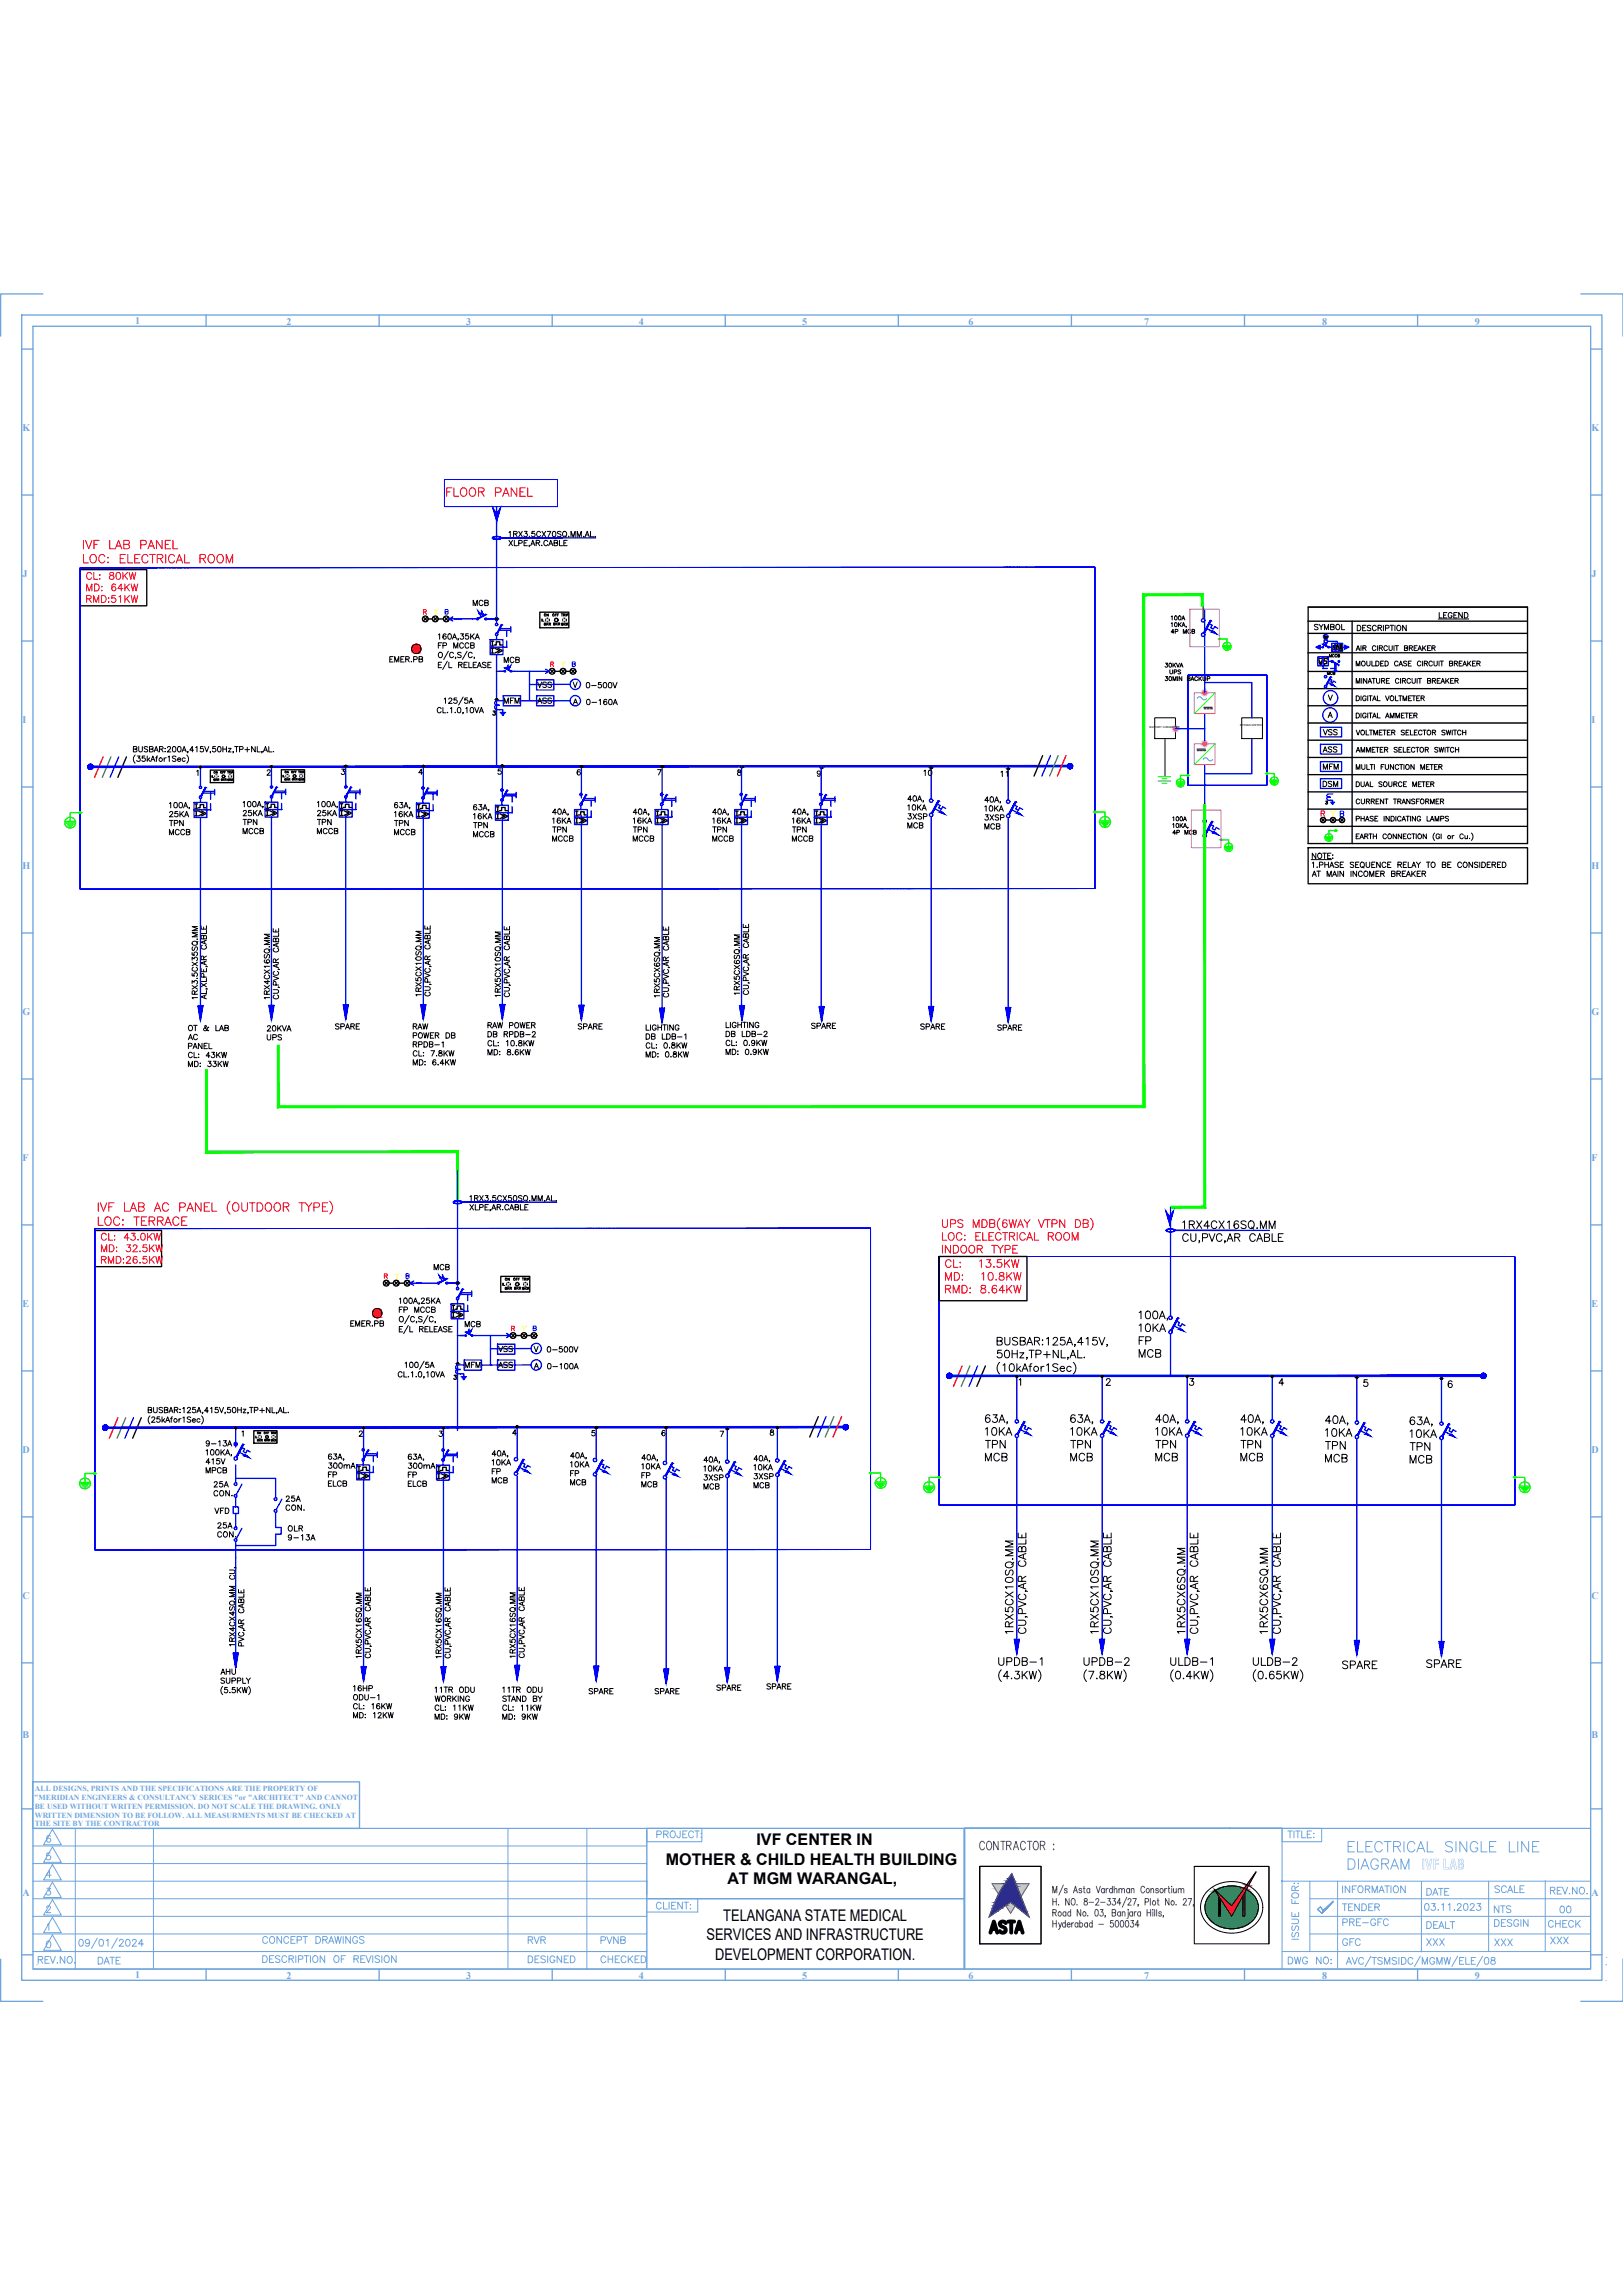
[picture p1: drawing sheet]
<svg xmlns="http://www.w3.org/2000/svg" width="420mm" height="594mm" viewBox="0 0 420 594" stroke-linecap="round" stroke-linejoin="round" font-family="sans-serif">
<defs><g id="words">
<text font-size="6.6" x="255.4" y="501.6">ASTA</text>
<text font-size="5.7" fill="#f00" x="114.7" y="129.8">FLOOR PANEL</text>
<g font-size="5.3">
<text x="346.8" y="433.2">SPARE</text>
<text x="368.3" y="432.9">SPARE</text>
</g>
<g font-size="4.9" fill="#6ea5dd">
<text x="368.7" y="491.8">DATE</text>
<text x="386.3" y="491.1">SCALE</text>
<text x="346.8" y="495.7">TENDER</text>
<text x="385.9" y="496.4">NTS</text>
<text x="402.9" y="496.4">00</text>
<text x="346.8" y="499.5">PRE-GFC</text>
<text x="368.3" y="500.6">DEALT</text>
<text x="385.9" y="499.9">DESGIN</text>
<text x="400" y="500.2">CHECK</text>
<text x="24.7" y="509.8">DATE</text>
<text x="67" y="504.1">CONCEPT DRAWINGS</text>
<text x="135.8" y="509.4">DESIGNED</text>
<text x="135.8" y="504.5">RVR</text>
<text x="154.9" y="509.4">CHECKED</text>
<text x="154.9" y="504.5">PVNB</text>
<text x="332.7" y="509.8">DWG NO:</text>
<text x="346.8" y="504.8">GFC</text>
<text x="368.3" y="504.8">XXX</text>
<text x="385.9" y="504.8">XXX</text>
<text x="400.4" y="504.5">XXX</text>
</g>
<g font-size="4.4" fill="#00f">
<text x="121.7" y="158">MCB</text>
<text x="129.8" y="183.4">MFM</text>
<text x="111.5" y="329.8">MCB</text>
<text x="119.6" y="355.2">MFM</text>
</g>
<g font-size="4.4">
<text x="339.4" y="164.4">SYMBOL</text>
<text x="129.5" y="172.9">MCB</text>
<text x="138.3" y="179.2">VSS</text>
<text x="151" y="179.2">0-500V</text>
<text x="138.3" y="183.4">ASS</text>
<text x="151" y="183.8">0-160A</text>
<text x="341.8" y="191.6">VSS</text>
<text x="341.5" y="195.8">ASS</text>
<text x="238.5" y="202.1">10</text>
<text x="258.2" y="202.1">11</text>
<text x="341.8" y="200.4">MFM</text>
<text x="341.5" y="205">DSM</text>
<text x="86.1" y="267.8">SPARE</text>
<text x="148.9" y="267.8">SPARE</text>
<text x="209.2" y="267.4">SPARE</text>
<text x="237.4" y="267.8">SPARE</text>
<text x="119.6" y="344.7">MCB</text>
<text x="128.1" y="351">VSS</text>
<text x="140.8" y="351.4">0-500V</text>
<text x="128.1" y="355.2">ASS</text>
<text x="140.8" y="355.6">0-100A</text>
<text x="54.7" y="393">VFD</text>
<text x="151.7" y="439.6">SPARE</text>
<text x="168.6" y="439.6">SPARE</text>
<text x="184.9" y="438.9">SPARE</text>
<text x="197.6" y="438.5">SPARE</text>
</g>
<g font-size="4.2">
<text x="195.8" y="477.7">IVF CENTER IN</text>
<text x="172.4" y="482.7">MOTHER &amp; CHILD HEALTH BUILDING</text>
<text x="188.3" y="487.7">AT MGM WARANGAL,</text>
<text x="187.2" y="497.2">TELANGANA STATE MEDICAL</text>
<text x="182.9" y="502.2">SERVICES AND INFRASTRUCTURE</text>
<text x="185.1" y="507.2">DEVELOPMENT CORPORATION.</text>
</g>
<text font-size="4" fill="#00f" x="111.5" y="160.2">Y</text>
<text font-size="4" fill="#ff0" x="341.1" y="212.4">R</text>
<text font-size="4" x="257.5" y="267.8">SPARE</text>
<text font-size="3.6" fill="#6ea5dd" x="367.9" y="483.9">IVF LAB</text>
<g font-size="3.5">
<text x="140.1" y="160.9">ON</text>
<text x="73" y="201.4">ON</text>
<text x="129.1" y="334.1">IL</text>
<text x="129.8" y="332.7">ON</text>
<text x="131.9" y="332.7">OFF</text>
<text x="132.3" y="335.1">BKR</text>
<text x="65.6" y="372.5">ON</text>
</g>
<g font-size="3.1">
<text x="139.3" y="161.9">IL</text>
<text x="142.5" y="163">BKR</text>
<text x="54" y="202.5">IL</text>
<text x="54.3" y="201.4">ON</text>
<text x="56.1" y="201.4">OFF</text>
<text x="74.8" y="202.5" transform="rotate(-90 74.8 202.5)">IL</text>
<text x="74.8" y="203.2">BKR</text>
<text x="65.6" y="374.3">BKR</text>
<text x="67.7" y="373.6" transform="rotate(-90 67.7 373.6)">IL</text>
<text x="67.7" y="374.3">BKR</text>
</g>
<text font-size="3.1" fill="#00f" x="342.9" y="175.7">MCB</text>
<g font-size="2.6" fill="#6ea5dd">
<text x="35" y="83.9">1</text>
<text x="74.2" y="84.1">2</text>
<text x="120.6" y="84.1">3</text>
<text x="165.4" y="84.1">4</text>
<text x="207.7" y="84.1">5</text>
<text x="250.7" y="84.1">6</text>
<text x="296.2" y="84.1">7</text>
<text x="342.2" y="84.1">8</text>
<text x="381.8" y="84.1">9</text>
<text x="5.9" y="111.5">K</text>
<text x="412" y="111.5">K</text>
<text x="5.9" y="149.3">J</text>
<text x="412" y="149.3">J</text>
<text x="5.9" y="187.1">I</text>
<text x="412" y="187.1">I</text>
<text x="5.9" y="224.9">H</text>
<text x="412" y="224.9">H</text>
<text x="5.9" y="262.7">G</text>
<text x="412" y="262.7">G</text>
<text x="5.9" y="300.5">F</text>
<text x="412" y="300.5">F</text>
<text x="5.9" y="338.3">E</text>
<text x="412" y="338.3">E</text>
<text x="5.9" y="376">D</text>
<text x="412" y="376">D</text>
<text x="5.9" y="413.8">C</text>
<text x="412" y="413.8">C</text>
<text x="5.9" y="450">B</text>
<text x="412" y="450">B</text>
<text x="5.9" y="490.9">A</text>
<text x="412" y="490.9">A</text>
<text x="35" y="512.1">1</text>
<text x="74.2" y="512.2">2</text>
<text x="120.6" y="512.2">3</text>
<text x="165.4" y="512.2">4</text>
<text x="207.7" y="512.2">5</text>
<text x="250.7" y="512.2">6</text>
<text x="296.2" y="512.2">7</text>
<text x="342.2" y="512.2">8</text>
<text x="381.8" y="512.2">9</text>
</g>
<g font-size="2" fill="#6ea5dd">
<text x="8.9" y="466">&quot;MERIDIAN ENGINEERS &amp; CONSULTANCY SERICES &quot;or &quot;ARCHITECT&quot; AND CANNOT</text>
<text x="9" y="463.7">ALL DESIGNS, PRINTS AND THE SPECIFICATIONS ARE THE PROPERTY OF</text>
<text x="9" y="472.8">THE SITE BY THE CONTRACTOR</text>
<text x="9" y="468.3">BE USED WITHOUT WRITEN PERMISSION. DO NOT SCALE THE DRAWING. ONLY</text>
<text x="9" y="470.5">WRITTEN DIMENSION TO BE FOLLOW. ALL MEASURMENTS MUST BE CHECKED AT</text>
</g>
<g font-size=".7">
<text x="297.6" y="188.4">BATTERY CONVERTER</text>
<text x="321" y="187.8">BYPASS SWITCH</text>
</g>
</g></defs>
<!-- layer: 0 -->
<g fill="none" stroke="#00f" stroke-width=".35">
<path d="M127.6 131.4l1 3.4 1-3.4M128.6 131.2v30.1M145.6 139.3h-15.9a1.78 1.78 0 0 1-2.2-.1 1.98 1.98 0 0 1 2.2 .1 1.77 1.77 0 0 0-2.2 0 1.99 1.99 0 0 0 2.2 0h24.5M117.2 159.7l-.9 .5 .9 .6M123.9 158.4l.7 1.4M128.6 159.9l.2 .1-.2 .2zM311.8 157.7l.1 21.5M116.3 160.2h7.1M123.8 160l1.9-1 .1 .1-1.9 1zM126.1 160.2h2.5M126.9 167.5h4.3M126.9 165.6h3.3v3.9h-3.3z"/>
<path d="M128.3 160.2h.3l-.3 .2zM128.3 160.4l.3-.2v.3zM128.3 160l.3 .2h-.3zM128.3 160l.3-.1v.3zM128.6 164.6v1M128.6 169.5v28.9M128.6 160.2h.2v.2zM128.6 160.2l.2 .2-.2 .1zM128.8 160v.2h-.2zM129.1 163.1h3.1M129.4 162.7h2.8M129.8 161.7h.2l-1.2 2.3-.2-.1z"/>
<path d="M131.2 163.1v1.6M131.2 165.9v1.6M131.2 167.5h.1M132.2 162.2v1.4M133.3 173.8h8.9M137.1 173.8v7.6h.2M141.3 173.2l.9 .6-.9 .5M147.6 177.1l-10.5 .1M311.8 176.7h12.3v9.1M312.2 162.6l2.3 1.2M312.9 161.4l.9 .4-.4 .7 .7 .4 .4-.7 .7 .4M313.3 160.6l.2 .1-1.7 3.2-.2-.1z"/>
<path d="M341.1 167.5h1.2M341.2 170h2.7v2.4h-2.7zM341.8 167.2l-.7 .3 .7 .3M341.8 167l-1.1 .5 1.1 .6M342.5 166.7l1.3 .8zM342.5 170v2.4M342.8 165.6h.8v.8h-.8zM343.1 166.4v.7M343.3 166.4v.8M343.6 166h2.6v.5M343.7 176.6l1.5 .8M343.9 171.2h.7"/>
<path d="M344.2 167.5h.6M344.4 175.2l.2 .1-1.2 2.2-.2-.1zM344.8 176.1l-.3 .4 .5 .3 .2-.5M344.8 166.5h2.8v2h-2.8zM345.1 171.3l1.5 .9zM345.6 171.6v2.2M345.7 166.5v2M345.9 171.8v2M346.7 166.5v2M347.6 167.5h1.1M348.1 167l1.1 .5-1.1 .6M348.1 167.2l.6 .3-.6 .3"/>
<path d="M30.7 195.9l-2.2 5.3M51.9 198.6v4.9M70.3 198.5v4.9M89.5 198.3v5.1M109.6 198.3v8.1M130 198.3v8.1M130.1 185.2h.2M130.3 181.4h-1.7a.64 .64 0 0 0-.5 .5 .64 .64 0 0 0 .3 .7h.9h-.9a.61 .61 0 0 0-.3 .6 .61 .61 0 0 0 .5 .5h.7M147.6 181.4h-12.8M150.5 198.4v8.2M171.4 198.4v8.9M192 198.2v8.9"/>
<path d="M212.6 198.5v8.9M241.1 198.8v8M261 199v8.1M271.9 195.6l-2.2 5.3M304.3 188.6h7.6M311.9 184.7v8M311.9 197.9v12.1M324.1 191.2v9.1h-12.2M50.2 207.7h3.4v3.9h-3.4zM51.9 206.7v1M51.9 211.6v48.8M52.5 205.3h3.1"/>
<path d="M52.7 204.9h2.9M53.2 203.8l.1 .1-1.2 2.2-.1-.1zM54.5 208.1v1.6h-4.3M54.5 205.3v1.6M54.5 209.6h.1M55.6 204.4v1.4M68.6 207.6h3.3v3.9h-3.3zM70.3 206.6v1M70.3 211.5v48.8M70.9 205.2h3.1M71.1 204.8h2.8M71.6 203.7l.1 .1-1.2 2.2-.1-.1z"/>
<path d="M72.9 208v1.6h-4.3M72.9 205.2v1.6M72.9 209.6h.1M74 204.3v1.4M87.8 209.6h4.3M87.8 207.6h3.4v3.9h-3.4zM89.5 211v49.1M89.5 206.6v1M90.1 205.2h3.1M90.3 204.8h2.9M90.8 203.7l.1 .1-1.2 2.2-.1-.1zM92.1 205.2v1.6"/>
<path d="M92.1 208v1.6M92.1 209.6h.1M93.2 204.3v1.4M107.8 209.8h4.3M107.8 207.9h3.3v3.9h-3.3zM109.5 206.9v1M109.6 211v49.1M110.1 205.5h3.1M110.3 205h2.8M110.8 204l.1 .1-1.2 2.2-.1-.1zM112.1 205.5v1.6M112.1 208.2v1.6"/>
<path d="M112.1 209.8h.1M113.2 204.5v1.5M128.3 210.4h4.3M128.3 208.4h3.3v3.9h-3.3zM129.9 207.4v1M130 211v49M130.5 206h3.1M130.7 205.6h2.9M131.2 204.5l.2 .1-1.2 2.2h-.2zM132.6 206v1.6M132.6 208.8v1.6M132.6 210.4h.1"/>
<path d="M133.6 205.1v1.4M148.7 211.5h4.3M148.7 209.6h3.4v3.8h-3.4zM150.4 208.5v1.1M150.5 211.2v49M151 207.1h3.1M151.2 206.7h2.9M151.7 205.7h.1l-1.2 2.3-.1-.1zM153 207.1v1.6M153 209.9v1.6M153 211.5h.1M154.1 206.2v1.4"/>
<path d="M169.6 211.5h4.3M169.6 209.6h3.3v3.8h-3.3zM171.3 208.5v1.1M171.4 211.9v49.1M171.9 207.1h3.1M172.1 206.7h2.9M172.6 205.7h.1l-1.2 2.3-.1-.1zM173.9 207.1v1.6M173.9 209.9v1.6M173.9 211.5h.1M175 206.2v1.4M190.2 211.5h4.3"/>
<path d="M190.2 209.6h3.3v3.8h-3.3zM191.8 208.5v1.1M192 211.7v49.1M192.4 207.1h3.1M192.7 206.7h2.8M193.1 205.7h.2l-1.2 2.3-.2-.1zM194.5 207.1v1.6M194.5 209.9v1.6M194.5 211.5h.1M195.5 206.2v1.4M210.8 211.5h4.3M210.8 209.6h3.3v3.8h-3.3z"/>
<path d="M212.5 208.5v1.1M212.6 212v49M213.1 207.1h3.1M213.3 206.7h2.8M213.8 205.7h.1l-1.2 2.3-.1-.1zM215.1 207.1v1.6M215.1 209.9v1.6M215.1 211.5h.1M216.2 206.2v1.4M241.1 211.4v49.1M241.8 209.2l2.2 1.2M242.5 208l.8 .5"/>
<path d="M242.9 207.2l.2 .1-1.7 3.3-.2-.2zM243.4 208.5l-.4 .6 .7 .4 .3-.7 .8 .5M261 211.6v49.2M261.7 209.5l2.3 1.2M262.4 208.3l.9 .5M262.8 207.5l.2 .1-1.7 3.2-.2-.1zM263.3 208.7l-.4 .7 .7 .4 .4-.7 .8 .4M312.6 214.6l2.3 1.2M313.3 213.4l.9 .4-.4 .7 .7 .4 .4-.7 .7 .4M313.7 212.6l.2 .1-1.7 3.2-.2-.1zM344.5 207.7h1M345 205.5h-1.1a.45 .45 0 0 0-.4 .4 .45 .45 0 0 0 .2 .5h.7h-.7a.43 .43 0 0 0-.2 .4 .43 .43 0 0 0 .4 .4h1.1v.5"/>
<path d="M51.3 260.4h1.2l-.6 3.8zM69.6 260.3h1.3l-.6 3.8zM88.9 260.1h1.2l-.6 3.8zM108.9 260.1h1.3l-.6 3.8zM129.4 260h1.3l-.7 3.9zM149.9 260.2h1.3l-.7 3.9zM170.8 261h1.2l-.6 3.8zM191.4 260.3h1.3l-.6 3.8zM212.1 260.6h1.2l-.6 3.8zM240.4 260.5h1.3l-.6 3.9zM260.4 260.8h1.2l-.6 3.8zM118.4 303.1v30.2"/>
<path d="M135.5 311.2h-15.9a1.78 1.78 0 0 1-2.2-.1 2 2 0 0 1 2.2 .1 1.79 1.79 0 0 0-2.2 0 1.99 1.99 0 0 0 2.2 0h24.5M301.8 313.4l1 3.4 1-3.4M303 312.5v28.1M320 318.5h-15.9a1.78 1.78 0 0 1-2.2 0 1.98 1.98 0 0 1 2.2 0 1.77 1.77 0 0 0-2.2 .1 1.99 1.99 0 0 0 2.2-.1h24.5M107.1 331.6l-.9 .6 .9 .5M113.2 332.2h-7M113.7 332l1.9-1.1 .1 .2-1.9 1zM113.8 330.4l.7 1.3M116 332.2h2.4M116.8 339.5h4.3M116.8 337.5h3.3v3.9h-3.3zM118.2 332.2h.2l-.2 .2z"/>
<path d="M118.2 332.4l.2-.2v.2zM118.2 331.9l.2 .2-.2 .1zM118.2 331.9h.2v.2zM118.4 331.9h.2l-.2 .2zM118.4 332.2l.2 .2h-.2zM118.4 336.5v1M118.4 332.2h.3l-.1 .2zM118.6 331.9l.1 .3h-.3zM119 335.1h3.1M119.2 334.7h2.9M119.7 333.6l.2 .1-1.2 2.2-.2-.1zM121.1 335.1v1.6"/>
<path d="M121.1 337.8v1.7M121.1 339.4h.1M122.1 334.2v1.4M118.4 341.4v28.9M119.8 356.9h.5M120 357.1h.2M120.1 353.3h-1.6a.64 .64 0 0 0-.5 .5 .64 .64 0 0 0 .3 .7h.9h-.9a.61 .61 0 0 0-.3 .7 .61 .61 0 0 0 .5 .5h.7M123.2 345.7h8.9M127 345.7v7.6h.2M131.1 345.2l1 .5-1 .5M137.5 349.1h-10.5M137.5 353.3h-12.8"/>
<path d="M253.1 353.6l-2.2 5.3M263.2 356.3v11.2M285.3 356.3v11.2M303 345.3v10.8M303.8 343.1l2.2 1.2M304.4 341.9l.9 .4-.3 .7 .7 .4 .3-.7 .8 .4M304.9 341.1l.2 .1-1.7 3.2-.3-.1zM307.3 356.3v11.2M329.4 356.3v11.2M351.3 356.6v11.2M373.2 356.9v11.2M34.6 367l-2.3 5.3"/>
<path d="M61 369.7v4.9M61 379.2v4.6M61.8 375.8l2.2 1.2M62.4 374.6l.9 .5-.3 .6 .6 .4 .4-.7 .8 .4M62.9 373.8l.2 .1-1.8 3.2-.2-.1zM92.3 379.2h3.4v3.9h-3.4zM94 378.2v1M94.1 369.6v8.1M94.6 376.8h3.1M94.8 376.4h2.9M95.3 375.3l.1 .1-1.2 2.2-.1-.1zM96.6 376.8v1.6"/>
<path d="M96.6 379.5v1.7M97.7 375.9v1.4M113 379.3h3.4v3.8h-3.4zM114.7 378.2v1.1M114.8 369.7v8.1M115.3 376.8h3.1M115.5 376.4h2.9M116 375.3l.1 .1-1.2 2.2h-.1zM117.3 376.8v1.6M117.3 379.6v1.6M118.4 375.9v1.4M133.9 369.3v8.1"/>
<path d="M134.3 379.7l2.3 1.3M135 378.5l.9 .5-.4 .6 .7 .4 .3-.6 .8 .4M135.4 377.7l.2 .1-1.7 3.3-.2-.1zM154.3 369.5v8.1M154.8 379.9l2.2 1.2M155.4 378.7l.9 .5M155.9 377.9l.2 .1-1.8 3.3-.2-.2zM156.3 379.2l-.3 .6 .7 .4 .3-.7 .8 .5M172.5 369.5v8.9M173.6 379.5l.8 .4-.3 .7 .7 .4 .3-.7 .8 .4M174 378.7l.2 .1-1.7 3.2-.2-.1zM188.3 369.9v8"/>
<path d="M189.7 379.1l.9 .5M190.1 378.4l.2 .1-1.7 3.2-.2-.1zM190.6 379.6l-.4 .7 .7 .3 .4-.6 .7 .4M201.2 369.6v8M202.6 378.8l.9 .5-.3 .7 .7 .3 .3-.6 .8 .4M203.1 378l.2 .2-1.7 3.2-.2-.1zM213.8 366.7l-2.2 5.3M263.2 372.1v52.3M264 369.9l2.2 1.3M264.7 368.7l.8 .5M265.1 367.9l.2 .1-1.7 3.3-.2-.1zM265.5 369.2l-.3 .6 .7 .4 .3-.7 .8 .5"/>
<path d="M285.3 372.1v52.3M286.1 369.9l2.2 1.3M286.7 368.7l.9 .5M287.2 367.9l.2 .1-1.8 3.3-.2-.1zM287.6 369.2l-.3 .6 .6 .4 .4-.7 .8 .5M307.3 372.1v52.3M308.1 369.9l2.2 1.3M308.8 368.7l.8 .5M309.2 367.9l.2 .1-1.7 3.3-.2-.1zM309.6 369.2l-.3 .6 .7 .4 .3-.7 .8 .5M329.4 372.1v52.3M330.1 369.9l2.3 1.3"/>
<path d="M330.8 368.7l.9 .5M331.2 367.9l.2 .1-1.7 3.3-.2-.1zM331.7 369.2l-.4 .6 .7 .4 .3-.7 .8 .5M351.3 372.4v52.2M352 370.2l2.3 1.2M352.7 369l.9 .5-.4 .6 .7 .4 .4-.7 .7 .5M353.1 368.2l.2 .1-1.7 3.2-.2-.1zM373.2 372.7v52.2M373.9 370.5l2.3 1.2M374.6 369.3l.9 .5-.4 .6 .7 .4 .4-.7 .7 .4M375 368.5l.2 .1-1.7 3.2-.2-.1zM61 387.6v2.5"/>
<path d="M61 391.8v3.4M61 399v28.9M61 382.7h10.4v5M62.6 384.2l-1.4 2.7M62.6 395.6l-1.4 2.7M71.4 391.5v3.9h1.4v1.7h-1.4v3h-10.4M73 388.1l-1.5 2.6M92.3 381.2h4.3M94.1 382.3v49.1M96.7 381.1h.1M113 381.2h4.3M114.8 382.4v49"/>
<path d="M117.3 381.2h.1M133.9 382v49.1M154.3 382.2v49.1M172.5 383v49M172.9 380.7l2.2 1.2M188.3 382.5v49.2M189 380.4l2.3 1.2M201.2 382.2v49.1M202 380.1l2.2 1.2M60.4 427.9h1.2l-.6 3.8zM93.5 431.4h1.3l-.7 3.8zM114.2 431.4h1.2l-.6 3.9z"/>
<path d="M133.2 431.1h1.3l-.6 3.8zM153.7 431.3h1.3l-.7 3.8zM171.8 432h1.3l-.6 3.9zM187.6 431.7h1.3l-.6 3.8zM200.6 431.3h1.3l-.7 3.9zM262.6 424.4h1.3l-.7 3.8zM284.7 424.4h1.2l-.6 3.8zM306.7 424.4h1.3l-.7 3.8zM328.7 424.4h1.3l-.6 3.8zM350.6 424.6h1.3l-.6 3.9zM372.5 424.9h1.3l-.6 3.9z"/>
<circle cx="123.6" cy="160.2" r=".27"/>
<circle cx="125.8" cy="160.2" r=".27"/>
<circle cx="128.6" cy="164.2" r=".32"/>
<circle cx="128.6" cy="161.7" r=".32"/>
<circle cx="148.9" cy="177.1" r="1.34"/>
<circle cx="311.5" cy="160.6" r=".46"/>
<circle cx="311.5" cy="164.3" r=".46"/>
<circle cx="342.5" cy="167.5" r=".19"/>
<circle cx="343.1" cy="177.8" r=".32"/>
<circle cx="344" cy="167.5" r=".19"/>
<circle cx="344.8" cy="171.2" r=".22"/>
<circle cx="346.6" cy="171.2" r=".22"/>
<circle cx="148.9" cy="181.4" r="1.34"/>
<circle cx="344.3" cy="185.1" r="1.88"/>
<circle cx="344.4" cy="180.6" r="1.88"/>
<circle cx="51.9" cy="203.8" r=".32"/>
<circle cx="51.9" cy="206.4" r=".32"/>
<circle cx="70.3" cy="206.3" r=".32"/>
<circle cx="70.3" cy="203.7" r=".32"/>
<circle cx="89.5" cy="206.3" r=".32"/>
<circle cx="89.5" cy="203.7" r=".32"/>
<circle cx="109.5" cy="206.6" r=".32"/>
<circle cx="109.5" cy="204" r=".31"/>
<circle cx="129.9" cy="207.1" r=".32"/>
<circle cx="129.9" cy="204.5" r=".32"/>
<circle cx="150.4" cy="208.2" r=".32"/>
<circle cx="150.4" cy="205.7" r=".32"/>
<circle cx="171.3" cy="208.2" r=".32"/>
<circle cx="171.3" cy="205.7" r=".32"/>
<circle cx="191.9" cy="208.2" r=".32"/>
<circle cx="191.9" cy="205.7" r=".32"/>
<circle cx="212.5" cy="208.2" r=".32"/>
<circle cx="212.5" cy="205.7" r=".32"/>
<circle cx="241" cy="207.2" r=".46"/>
<circle cx="241" cy="211" r=".46"/>
<circle cx="261" cy="207.5" r=".46"/>
<circle cx="261" cy="211.2" r=".46"/>
<circle cx="311.9" cy="216.3" r=".46"/>
<circle cx="311.9" cy="212.6" r=".46"/>
<circle cx="113.5" cy="332.1" r=".27"/>
<circle cx="115.7" cy="332.2" r=".27"/>
<circle cx="118.4" cy="333.6" r=".31"/>
<circle cx="118.4" cy="336.2" r=".31"/>
<circle cx="138.8" cy="353.3" r="1.34"/>
<circle cx="138.8" cy="349.1" r="1.34"/>
<circle cx="303" cy="341.1" r=".46"/>
<circle cx="303" cy="344.8" r=".46"/>
<circle cx="61" cy="377.5" r=".46"/>
<circle cx="61" cy="373.8" r=".46"/>
<circle cx="94" cy="375.3" r=".32"/>
<circle cx="94" cy="377.9" r=".32"/>
<circle cx="114.7" cy="377.9" r=".32"/>
<circle cx="114.7" cy="375.3" r=".32"/>
<circle cx="133.6" cy="377.7" r=".46"/>
<circle cx="154" cy="377.9" r=".46"/>
<circle cx="172.1" cy="378.7" r=".46"/>
<circle cx="188.3" cy="378.4" r=".46"/>
<circle cx="201.2" cy="378" r=".46"/>
<circle cx="263.2" cy="367.9" r=".46"/>
<circle cx="263.2" cy="371.7" r=".46"/>
<circle cx="285.3" cy="371.7" r=".46"/>
<circle cx="285.3" cy="367.9" r=".46"/>
<circle cx="307.3" cy="371.7" r=".46"/>
<circle cx="307.3" cy="367.9" r=".46"/>
<circle cx="329.4" cy="371.7" r=".46"/>
<circle cx="329.4" cy="367.9" r=".46"/>
<circle cx="351.3" cy="368.2" r=".46"/>
<circle cx="351.3" cy="372" r=".46"/>
<circle cx="373.2" cy="372.2" r=".46"/>
<circle cx="373.2" cy="368.5" r=".46"/>
<circle cx="61" cy="398.6" r=".38"/>
<circle cx="61" cy="384.2" r=".38"/>
<circle cx="61" cy="387.2" r=".38"/>
<circle cx="61" cy="395.6" r=".38"/>
<circle cx="71.4" cy="388" r=".38"/>
<circle cx="71.4" cy="391.1" r=".38"/>
<circle cx="133.6" cy="381.5" r=".46"/>
<circle cx="154" cy="381.7" r=".46"/>
<circle cx="172.1" cy="382.4" r=".46"/>
<circle cx="188.3" cy="382.1" r=".46"/>
<circle cx="201.2" cy="381.8" r=".46"/>
</g>
<path d="M308 157.7h7.7v9.7h-7.7zM309.2 179.3h5.4v5.4h-5.4zM309.2 192.5h5.4v5.4h-5.4zM308.4 209.7h7.7v9.7h-7.7z" fill="none" stroke="#f0f" stroke-width=".26"/>
<path d="M314.6 179.3l-5.4 5.4M314.6 192.5l-5.4 5.4M299.8 201h3.3M299.8 202.2h3.3M300.8 201.6h1.3M300.8 202.7h1.3" fill="none" stroke="#0f0" stroke-width=".26"/>
<g fill="#f0f" stroke="#f0f" stroke-width=".26">
<path d="M311.9 179.3h.3z"/>
<path d="M311.9 192.5h.3z"/>
<path d="M304.3 188.6h.4z"/>
<path d="M311.9 179.3h.3zM311.9 179.3h.3zM311.9 179.3l.2-.2z"/>
<path d="M312.1 179.1l-.2 .2zM312 179l-.1 .3zM311.9 179v.3z"/>
<path d="M311.9 179v.3zM311.8 179l.1 .3zM311.7 179l.2 .3z"/>
<path d="M311.7 179.1l.2 .2zM311.7 179.1l.2 .2zM311.6 179.1l.3 .2z"/>
<path d="M311.6 179.2l.3 .1zM311.5 179.3h.4zM311.5 179.3h.4z"/>
<path d="M311.5 179.4l.4-.1zM311.6 179.5l.3-.2zM311.6 179.5l.3-.2z"/>
<path d="M311.9 179.3l-.2 .3zM311.9 179.3l-.1 .4zM311.9 179.3l-.1 .4z"/>
<path d="M311.9 179.3v.4zM311.9 179.3v.4zM311.9 179.3l.2 .3z"/>
<path d="M311.9 179.3l.2 .3zM311.9 179.3l.2 .2zM311.9 179.3l.3 .1z"/>
<path d="M311.9 192.5h.3zM311.9 192.5h.3zM311.9 192.5l.2-.2z"/>
<path d="M312.1 192.3l-.2 .2zM312 192.2l-.1 .3zM311.9 192.2v.3z"/>
<path d="M311.9 192.2v.3zM311.8 192.2l.1 .3zM311.7 192.2l.2 .3z"/>
<path d="M311.7 192.3l.2 .2zM311.7 192.3l.2 .2zM311.6 192.3l.3 .2z"/>
<path d="M311.6 192.4l.3 .1zM311.5 192.5h.4zM311.5 192.5h.4z"/>
<path d="M311.5 192.6l.4-.1zM311.6 192.7l.3-.2zM311.6 192.7l.3-.2z"/>
<path d="M311.9 192.5l-.2 .3zM311.9 192.5l-.1 .4zM311.9 192.5v.4z"/>
<path d="M311.9 192.5v.4zM311.9 192.5v.4zM311.9 192.5l.2 .3z"/>
<path d="M311.9 192.5l.2 .3zM311.9 192.5l.2 .2zM311.9 192.5l.3 .1z"/>
<path d="M304.3 188.6h.4zM304.3 188.6h.4zM304.3 188.6l.3-.2z"/>
<path d="M304.5 188.4l-.2 .2zM304.5 188.3l-.2 .3zM304.4 188.3l-.1 .3z"/>
<path d="M304.3 188.3v.3zM304.3 188.3v.3zM304.2 188.3l.1 .3z"/>
<path d="M304.1 188.4l.2 .2zM304.1 188.4l.2 .2zM304.1 188.4l.2 .2z"/>
<path d="M304 188.5l.3 .1zM304 188.6h.3zM304 188.6h.3z"/>
<path d="M304 188.7l.3-.1zM304 188.8l.3-.2zM304.1 188.8l.2-.2z"/>
<path d="M304.3 188.6l-.1 .3zM304.3 188.6v.4zM304.3 188.6v.4z"/>
<path d="M304.3 188.6l.1 .4zM304.3 188.6l.1 .4zM304.3 188.6l.2 .3z"/>
<path d="M304.3 188.6l.3 .2zM304.3 188.6l.3 .2zM304.3 188.6l.4 .1z"/>
</g>
<path d="M309.9 180.8l.6-.4 .6 .4M311.1 180.8l.7 .4 .6-.4M311.5 196.6l.6-.4 .5 .2 .5 .5h.5l.3-.3" fill="none" stroke="#0ff" stroke-width=".26"/>
<g fill="none" stroke="#000" stroke-width=".26">
<path d="M311.5 155.8v4.3M298.9 185.8h5.4v5.4h-5.4zM301.6 191.2v9.8M309.9 193.9h2.2M309.9 194.3h.6M310.8 194.3h.5M311.5 194.3h.6M311.7 183.1h2.1M311.7 183.5h.6M312.5 183.5h.6M313.3 183.5h.6M321.4 185.8h5.4v5.4h-5.4z"/>
<path d="M311.9 207.8v4.3"/>
<circle cx="107.8" cy="168" r="1.2"/>
<circle cx="97.7" cy="339.9" r="1.2"/>
</g>
<g fill="none" stroke="#00f" stroke-width=".26">
<path d="M115.1 124.1h29.2v7.1h-29.2zM23.9 147h.1M32.4 147h-.1M40.8 147h.1M82.9 146.9l-62.2 .1v83.2l98.2-.1M82.9 146.9l200.6-.1v83.2l-164.6 .1M108.1 146.9h.1M116.5 146.9h.1M125 146.9h-.1M133.4 146.9h.1M141.8 146.9h.1M150.2 146.9h.1"/>
<path d="M158.6 146.9h.1M167.1 146.9h-.1M175.5 146.9h.1M192.3 146.9h.1M200.7 146.9h.1M209.2 146.9h-.1M217.6 146.9h.1M226 146.9h.1M234.4 146.8v.1M242.8 146.8h.1M251.3 146.8h-.1M259.7 146.8h.1"/>
<path d="M268.1 146.8h.1M276.5 146.8h.1M307.5 174.8h20.5v28.5h-20.5zM307.5 203.3h.1M26.3 230.2h.1M34.7 230.2h.1M43.1 230.2h.1M51.5 230.1v.1M60 230.1h-.1M68.4 230.1h.1M76.8 230.1h.1M85.2 230.1h.1"/>
<path d="M93.6 230.1h.1M102.1 230.1h-.1M110.5 230.1h.1M177.8 230.1h.1M186.2 230.1h.1M194.7 230.1h-.1M203.1 230.1h.1M211.5 230v.1M228.3 230h.1M236.8 230h-.1M245.2 230h.1M253.6 230h.1"/>
<path d="M262 230h.1M270.4 230h.1M278.9 230h-.1M27.1 318h.1M35.4 318h.1M43.7 318h.1M52 318h.1M68.6 318h.1M76.9 318h.1M93.5 318h.1M110.1 318h.1M118.5 318h-.1"/>
<path d="M126.8 318h-.1M135.1 318h-.1M151.7 318h.1M160 318h-.1M176.6 317.9v.1M184.9 317.9h.1M193.2 317.9h.1M209.8 317.9h.1M218.1 317.9h.1M243.1 325.3v64.3M243.1 325.3h.1M243.1 325.3h149.1v64.3"/>
<path d="M243.1 389.6h.1M243.1 389.6h149M392.2 389.6h-.1M29.4 401.2h.1M46 401.2h.1M62.6 401.2h.1M70.9 401.2h.1M79.2 401.2h.1M87.6 401.2h-.1M95.8 401.2h.1M104.1 401.2h.1M120.8 401.2h-.1"/>
<path d="M129.1 401.2h-.1M137.4 401.2l88-.1v-83.2l-200.8 .1v83.2h112.8M145.7 401.2h.1M154 401.1v.1M162.3 401.1h.1M170.6 401.1h.1M178.9 401.1h.1M187.2 401.1h.1M203.8 401.1h.1M212.1 401.1h.1"/>
</g>
<g fill="none" stroke="#0f0" stroke-width=".35">
<path d="M315.7 165.5h.1M315.6 165.4h.1M315.7 165.3h.1M315.7 165.4h2v1.7M315.9 165.4h.1M315.8 165.5h.1M315.8 165.3h.1M316.8 167.1h1.8M316.9 167.4h1.6M317 167.6h1.3M317.2 167.8h.9M317.4 168h.5"/>
<path d="M317.6 168.2h.2M16.9 212.7h2.5M17.1 213h2.1M17.3 213.3h1.7M17.5 213.6h1.3M17.9 213.8h.6M18 214.1h.3M20.6 210.4h.1zM20.6 210.5l.1-.1zM20.6 210.3l.1 .1zM20.7 210.4h-2.5v2.3M20.7 210.4v.1z"/>
<path d="M20.7 210.4h.2zM20.7 210.2v.2zM20.8 210.3l-.1 .1zM283.3 210.2h.2zM283.4 210.3l.1-.1zM283.4 210.1l.1 .1zM283.5 210.2h2.6v2.3M283.5 210.2l.1 .1zM283.5 210v.2zM283.5 210.2l.1-.1zM284.9 212.5h2.4M285 212.8h2.2"/>
<path d="M285.2 213.1h1.8M285.5 213.4h1.2M285.8 213.7h.6M285.9 214h.3M304.7 202.4h1.8M304.8 202.7h1.6M305 202.9h1.3M305.1 203.1h1M305.4 203.3h.4M305.5 203.5h.2M307.4 200.7h.1M307.5 200.6h.1"/>
<path d="M307.4 200.6h.1M307.5 200.7h-1.9v1.7M307.4 200.8h.1M307.5 200.8h.1M307.6 200.8h.1M307.6 200.6h.1M307.7 200.7h.1M316.1 217.5h.1M316.2 217.5h.1M316 217.4h.1M316.1 217.3h.1M316.2 217.4h1.9v1.7"/>
<path d="M316.3 217.4h.1M316.2 217.3h.1M317.2 219.1h1.8M317.3 219.4h1.6M317.4 219.6h1.3M317.6 219.8h.9M327.9 200.3h.1M328 200.4h.1M327.9 200.2h.1M328 200.2h1.9v1.8M328.1 200.2h.1M328.1 200.3h.1"/>
<path d="M328 200.1h.1M329 202h1.8M329.1 202.2h1.6M329.2 202.4h1.4M329.4 202.6h1M329.7 202.9h.4M329.8 203.1h.2M343.1 216.6h1.7M343.2 216.8h1.5M343.4 217h1.2M343.6 217.2h.8M343.8 217.4h.4"/>
<path d="M343.9 217.6h.2M345.7 215h.1M345.8 214.9h.1M345.7 214.9h.1M345.8 215h-1.8v1.6M345.7 215.1h.1M345.8 215.1h.1M345.9 215.1h.1M345.9 215h.1M345.9 214.9h.1M317.8 220h.5M318 220.2h.2"/>
<path d="M20.8 383.7h2.4M20.9 384.1h2.2M21.1 384.4h1.8M21.4 384.6h1.2M21.7 384.9h.6M21.8 385.2h.4M24.4 381.4h.2zM24.5 381.3l.1 .1zM24.6 381.4h-2.6v2.3M24.6 381.4v.2zM24.6 381.4l.1 .1zM24.6 381.4l.1-.1z"/>
<path d="M24.6 381.3v.1zM225.3 381.3h.1zM225.3 381.4l.1-.1zM225.3 381.2l.1 .1zM225.4 381.3h2.6v2.3M225.4 381.3h.2zM225.4 381.3v.2zM225.4 381.1v.2zM225.5 381.2l-.1 .1zM226.8 383.6h2.4M226.9 383.9h2.2M227.1 384.2h1.8"/>
<path d="M227.4 384.5h1.2M227.7 384.8h.6M227.8 385.1h.3M239.3 384.7h2.4M239.4 385.1h2.2M239.7 385.3h1.7M239.9 385.6h1.2M240.2 385.9h.6M240.4 386.2h.3M242.9 382.4h.2zM243 382.3l.1 .1zM243.1 382.4h-2.6v2.3"/>
<path d="M243.1 382.4v.2zM243.1 382.4h.2zM243.1 382.3v.1zM392 382.4h.2zM392 382.5l.2-.1zM392 382.3l.2 .1zM392.2 382.4h2.5v2.3M392.2 382.4l.1 .1zM392.2 382.3v.1zM392.2 382.4l.1-.1zM393.5 384.7h2.4M393.6 385.1h2.2"/>
<path d="M393.8 385.3h1.8M394.1 385.6h1.2M394.4 385.9h.6M394.6 386.2h.3"/>
<circle cx="317.7" cy="167.3" r="1.05"/>
<circle cx="18.2" cy="212.9" r="1.4"/>
<circle cx="286.1" cy="212.8" r="1.4"/>
<circle cx="305.6" cy="202.7" r="1.05"/>
<circle cx="318.1" cy="219.3" r="1.05"/>
<circle cx="329.9" cy="202.2" r="1.05"/>
<circle cx="344" cy="216.8" r=".98"/>
<circle cx="22" cy="384" r="1.4"/>
<circle cx="228" cy="383.9" r="1.4"/>
<circle cx="240.5" cy="385" r="1.4"/>
<circle cx="394.7" cy="385" r="1.4"/>
</g>
<g fill="#0f0" stroke="#0f0" stroke-width=".26">
<path d="M242.9 382.4h.2z"/>
<path d="M243.1 382.4l-.1 .1z"/>
<path d="M243.1 382.4l.1 .1z"/>
<path d="M243.1 382.4h.2z"/>
<path d="M243.2 382.3l-.1 .1z"/>
<path d="M243 382.3l.1 .1z"/>
<path d="M392.2 382.4l.1 .1z"/>
<path d="M392.2 382.4l-.2 .1z"/>
<path d="M392 382.4h.2z"/>
<path d="M392 382.3l.2 .1z"/>
<path d="M392.2 382.4l.1-.1z"/>
<path d="M20.6 210.4h.1z"/>
<path d="M20.6 210.5l.1-.1z"/>
<path d="M20.7 210.4l.1 .1z"/>
<path d="M20.7 210.4h.2z"/>
<path d="M20.8 210.3l-.1 .1z"/>
<path d="M20.6 210.3l.1 .1z"/>
<path d="M283.5 210.2l.1 .1z"/>
<path d="M283.5 210.2l-.1 .1z"/>
<path d="M283.3 210.2h.2z"/>
<path d="M283.4 210.1l.1 .1z"/>
<path d="M283.5 210.2l.1-.1z"/>
<path d="M24.4 381.4h.2z"/>
<path d="M24.6 381.4l-.1 .1z"/>
<path d="M24.6 381.4l.1 .1z"/>
<path d="M24.7 381.3l-.1 .1z"/>
<path d="M24.5 381.3l.1 .1z"/>
<path d="M225.4 381.3h.2z"/>
<path d="M225.4 381.3l.1 .1z"/>
<path d="M225.4 381.3l-.1 .1z"/>
<path d="M225.3 381.3h.1z"/>
<path d="M225.3 381.2l.1 .1z"/>
<path d="M225.5 381.2l-.1 .1z"/>
<path d="M311.6 208.4l.5 104.3v-104.3zM311.6 208.4l.5 104.3-.5-.5zM303 312.8l9.1-.1-.5-.5zM303 312.3l8.6-.1-8.6 .6z"/>
<path d="M118.2 298.4v12h.5zM118.7 297.9v12.5l-.5-12zM53.2 298.4h65l.5-.5zM53.7 297.9h65l-65.5 .5zM53.2 276.9v21.5l.5-.5zM53.2 276.9h.5v21z"/>
<path d="M71.8 270.6l.5 15.6v-15.6zM71.8 270.6l.5 15.6-.5 .5zM72.3 286.2l-.5 .5 224.1-.5zM71.8 286.7l224.1-.5 .4 .5zM295.9 153.7v132.5l.4 .5zM295.9 153.7l.4 .5v132.5zM295.9 153.7l.4 .5 15.2-.5zM296.3 154.2l15.2-.5-.5 .5zM311.5 153.7l-.5 .5 .5 2.7zM311 154.2l.5 2.7h-.5z"/>
</g>
<!-- layer: TEXT -->
<g fill="none" stroke="#000" stroke-width=".26">
<path d="M131.8 137.8l.3-.3v1.4M131.8 139.9l.9 1.4M132.7 139.9l-.9 1.4M133 138.2l.7-.1 .1-.4-.8-.2v1.4M133.1 139.9v1.4h.8M133.4 138.2l.5 .7M134.3 137.5l.9 1.4M135.2 137.5l-.9 1.4M135.7 137.5h.8l-.4 .6a.46 .46 0 0 1 .3 .7 .46 .46 0 0 1-.8-.1M136.5 139.9h-.8v1.4h.8M137 138.9h.1zM138.4 137.5h-.7v.6a.49 .49 0 0 1 .7 0 .49 .49 0 0 1-.1 .8 .49 .49 0 0 1-.7-.2"/>
<path d="M139.9 137.9a.51 .51 0 0 0-.6-.4 .51 .51 0 0 0-.4 .6v.3a.51 .51 0 0 0 .4 .5 .51 .51 0 0 0 .6-.3M140.3 137.5l1 1.4M141.3 137.5l-1 1.4M141.6 137.5h1l-.7 1.4M143.2 137.6a.68 .68 0 0 1 .8 .5 .68 .68 0 0 1-.5 .8l-.5-.2v-.6zM144.8 139.9v1.4h.8M145.2 137.7l-.3-.2-.6 .2 .1 .4 .8 .4-.3 .4-.6-.2M145.8 137.7l.1-.1a.65 .65 0 0 1 .8 .6 .65 .65 0 0 1-.8 .7l-.3-.5zM146.2 138.7l.4 .4M146.8 139.9h-.8v1.4h.8M147.2 138.9h.1zM147.8 138.9v-1.4l.6 1.4 .5-1.4v1.4"/>
<path d="M149.4 138.9v-1.4l.5 1.4 .6-1.4v1.4M151.1 138.9l-.1 .3M151.5 138.9l.5-1.4 .5 1.4M151.7 138.5h.6M152.9 137.5v1.4h.8M154.1 138.9l-.1 .3M134.3 140.6l.8-.1v-.5l-.8-.1v1.4M135.7 140.5h.5M137.1 141.2l-.2 .3M137.4 141.3l.5-1.4 .6 1.4M137.6 140.8h.7M138.8 140.5h.8l.1-.4-.3-.2h-.6v1.4"/>
<path d="M139.3 140.5l.4 .8M140.2 141.2h.1zM141.8 140.2a.51 .51 0 0 0-.6-.3 .51 .51 0 0 0-.4 .5v.3a.52 .52 0 0 0 .4 .6 .52 .52 0 0 0 .6-.4M142 141.3l.6-1.4 .5 1.4M142.2 140.8h.7M143.4 140.5h.8l.2-.4-.4-.2h-.6v1.4l.9-.2 .1-.3-.4-.3M144.3 159.2h.2M144.6 158.9h-.3v.6M145.3 158.9h.4M145.5 158.9v.6M145.9 159.2l.3-.1v-.2h-.3v.6M146 140.5h.5"/>
<path d="M146.1 159.2l.2 .3M146.5 158.9v.6M146.7 159.2h.4v-.3h-.4v.6M303.2 159.6l.2-.2v1.1M305.2 159.5a.48 .48 0 0 1 .5 .5 .48 .48 0 0 1-.5 .4l-.2-.4zM372.6 158.6v1.4h.8M373.7 159.2h.5M374.6 158.6h-.9v1.4h.9M375.9 158.9a.51 .51 0 0 0-.6-.3 .51 .51 0 0 0-.4 .5v.3a.5 .5 0 0 0 .5 .6 .5 .5 0 0 0 .5-.6h-.3M376.4 159.2h.5M377.2 158.6h-.8v1.4h.8M378.6 158.6v1.4l-1-1.4v1.4"/>
<path d="M379.1 158.6h.5a.75 .75 0 0 1 .4 .7 .75 .75 0 0 1-.4 .7h-.5zM100.9 170.6h.5M101.8 170h-.9v1.4h.9M102.2 171.4v-1.4l.5 1.4 .5-1.4v1.4M103.8 170.6h.5M104.6 170h-.8v1.4h.8M105 170.6h.8l.1-.5-.9-.1v1.4M105.5 170.6l.5 .8M106.5 171.2v.2zM107.1 170.7l.8-.1 .1-.5-.9-.1v1.4M108.5 170.6h.8v-.5l-.8-.1v1.4l.8-.2 .1-.3-.3-.3M113.5 164.3l.3-.2v1.4"/>
<path d="M113.5 167.1h.5M113.5 172.1h.5M113.6 169l.1-.1a.65 .65 0 0 1 .9 .6 .65 .65 0 0 1-.9 .7l-.2-.5zM114.3 166.4h-.8v1.4M114.3 171.4h-.8v1.4h.8M114.7 167.1h.8v-.6l-.8-.1v1.4M115.5 164.3l-.1-.2a.68 .68 0 0 0-.8 .5 .68 .68 0 0 0 .5 .9 .43 .43 0 0 0 .4-.4 .43 .43 0 0 0-.4-.5 .43 .43 0 0 0-.4 .4M115.8 171.2l-1.2 2.1M116.1 168.6l-1.2 2.1M116.1 164.1a.68 .68 0 0 1 .9 .5 .68 .68 0 0 1-.5 .9l-.5-.3-.1-.5zM116.2 171.4v1.4h.8M117.1 165.5l.6-1.4 .5 1.4"/>
<path d="M117.3 165h.7M117.4 169.2a.51 .51 0 0 0-.6-.4 .51 .51 0 0 0-.4 .6v.3a.51 .51 0 0 0 .4 .5 .51 .51 0 0 0 .6-.3M117.5 167.8v-1.4l.5 1.4 .5-1.4v1.4M118 170.2l-.1 .3M118.7 165.4l-.2 .3M118.7 172.1l.8-.1 .1-.4-.9-.2v1.4M119.2 172.1l.4 .7M119.3 164.1h.7l-.4 .5a.46 .46 0 0 1 .3 .7 .46 .46 0 0 1-.8-.1M119.4 169l-.3-.2-.6 .2 .1 .4 .7 .2 .1 .4-.3 .2-.6-.2M120 166.7a.51 .51 0 0 0-.6-.3 .51 .51 0 0 0-.4 .5v.4a.51 .51 0 0 0 .4 .5 .51 .51 0 0 0 .6-.3M120.1 172.1h.5M120.9 168.6l-1.2 2.1"/>
<path d="M121 171.4h-.9v1.4h.9M121.2 164.1h-.6l-.1 .6a.49 .49 0 0 1 .8-.1 .49 .49 0 0 1-.1 .8 .49 .49 0 0 1-.8-.2M121.4 166.7a.51 .51 0 0 0-.6-.3 .51 .51 0 0 0-.4 .5v.4a.51 .51 0 0 0 .4 .5 .51 .51 0 0 0 .6-.3M121.4 171.4v1.4h.8M121.8 167.1l.8-.1 .1-.5-.9-.1v1.4l.9-.1 .1-.4-.4-.2M121.8 164.1v1.4M122.2 164.7l.6 .8M122.2 169.2a.51 .51 0 0 0-.5-.4 .51 .51 0 0 0-.5 .6v.3a.51 .51 0 0 0 .5 .5 .51 .51 0 0 0 .5-.3M122.5 172.1h.5M122.8 164.1l-1 .9M122.8 170.2l-.1 .3M123 165.5l.6-1.4 .5 1.4"/>
<path d="M123.2 165h.7M123.4 171.4h-.9v1.4h.9M123.6 172.8l.5-1.4 .5 1.4M123.8 172.4h.6M125.8 171.6l-.3-.2-.6 .2 .1 .4 .8 .4-.3 .4-.6-.2M126.3 172.1h.5M127.2 171.4h-.9v1.4h.9M148.4 176.6l.5 1.4 .5-1.4M301.7 171.7h.6l-.3 .4a.35 .35 0 0 1 .2 .5 .35 .35 0 0 1-.6-.1M301.7 175.1h.6l-.3 .4a.35 .35 0 0 1 .2 .6 .35 .35 0 0 1-.6-.1M302.8 171.7a.48 .48 0 0 1 .5 .5 .48 .48 0 0 1-.5 .5l-.2-.4zM302.8 175.2a.48 .48 0 0 1 .5 .5 .48 .48 0 0 1-.5 .4l-.2-.4z"/>
<path d="M302.9 173.4v.8l.3 .2 .3-.1 .1-.9M303.2 161.4l.2-.2v1M303.7 176.2v-1.1l.4 1.1 .4-1.1v1.1M303.7 171.7v1M303.9 172.1l.5 .6M303.9 163.6h-.7l.5-.7v1.1M304 174l.6-.1v-.4l-.6-.1v1M304.2 163.5l.6-.1 .1-.4-.7-.1v1.1M304.4 171.7l-.7 .7M304.6 171.7l.3 1 .5-1M304.9 175.1v1.1M305.1 161.2v1"/>
<path d="M305.3 161.6l.5 .6M305.5 172.7l.3-1 .4 1M305.6 172.4h.5M305.6 173.6l-.2-.2-.5 .2 .7 .6-.2 .2-.5-.1M305.8 161.2l-.7 .7M305.9 160.5l.4-1.1 .4 1.1M305.9 175.1v1.1l-.7-1.1v1.1M306 162.2l.4-1 .4 1M306.1 160.1h.5M306.1 161.9h.5M306.3 164v-1.1l.4 1.1 .4-1.1v1.1M307.1 162.2l-.1 .2"/>
<path d="M307.4 175.6h.6v-.4l-.6-.1v1.1l.6-.1 .1-.3-.3-.2M308.2 163.2a.39 .39 0 0 0-.4-.3 .39 .39 0 0 0-.3 .4v.3a.39 .39 0 0 0 .3 .4 .39 .39 0 0 0 .4-.3M308.3 176.2l.4-1.1 .4 1.1M308.4 175.8h.5M308.6 163.4h.6v-.4l-.6-.1v1.1l.6-.1 .1-.3-.3-.2M310 175.4a.38 .38 0 0 0-.4-.3 .38 .38 0 0 0-.3 .4v.3a.38 .38 0 0 0 .3 .4 .38 .38 0 0 0 .4-.3M310.4 175.1v1.1M310.6 175.6l.5 .6M311.1 175.1l-.7 .7M311.4 175.1v.8l.3 .3 .4-.2v-.9M312.5 175.7l.6-.1 .1-.4-.7-.1v1.1M343.9 179.9l.5 1.4 .5-1.4"/>
<path d="M344.2 170.1v-.7l.2 .7 .3-.7v.7M345.4 169.6a.26 .26 0 0 0-.3-.2 .26 .26 0 0 0-.2 .3v.1a.26 .26 0 0 0 .2 .3 .26 .26 0 0 0 .3-.2M346.1 169.6a.26 .26 0 0 0-.3-.2 .26 .26 0 0 0-.2 .3v.1a.26 .26 0 0 0 .2 .3 .26 .26 0 0 0 .3-.2M346.3 169.7l.5-.2-.5-.1v.7l.5-.1-.2-.3M351.1 172.4v-1.3l.5 1.3 .4-1.3v1.3M351.1 176.9v-1.3l.5 1.3 .4-1.3v1.3M351.1 168.4l.5-1.3 .4 1.3M351.3 168h.6M351.4 161.9h.4a.75 .75 0 0 1 .5 .7 .75 .75 0 0 1-.5 .7h-.4zM352.3 167.1v1.3M352.5 175.6v1.3M352.6 171.3l.1-.1a.57 .57 0 0 1 .7 .6 .57 .57 0 0 1-.8 .4z"/>
<path d="M352.8 162.5h.5M352.8 167.7h.7l.2-.3-.3-.3h-.6v1.3M353.2 167.7l.5 .7M353.6 161.9h-.8v1.4h.8M353.8 171.1v.9l.4 .4 .4-.2 .1-1.1M353.8 175.6v1.3l-.8-1.3v1.3M354.1 176.9l.5-1.3 .5 1.3M354.3 176.5h.6M354.9 162.1l-.4-.2-.6 .2 .2 .3 .8 .5-.4 .4-.6-.2M355.2 171.1v1.3h.7M355.2 175.6h.8M355.6 175.6v1.3"/>
<path d="M356.2 171.1h.4a.67 .67 0 0 1 .4 .7 .67 .67 0 0 1-.4 .6h-.4zM356.2 167.4a.46 .46 0 0 0-.6-.3 .46 .46 0 0 0-.3 .5v.3a.46 .46 0 0 0 .3 .5 .46 .46 0 0 0 .6-.3M356.3 162.2a.51 .51 0 0 0-.6-.3 .51 .51 0 0 0-.4 .5v.3a.51 .51 0 0 0 .4 .6 .51 .51 0 0 0 .6-.4M356.3 175.6v.9l.4 .4 .4-.2 .1-1.1M356.6 167.1v1.3M356.7 162.5h.8l.1-.5-.9-.1v1.4M357.1 167.7h.7v-.4l-.7-.2v1.3M357.2 162.5l.5 .8M357.4 171.7h.5M357.5 167.7l.4 .7M357.7 176.2h.7v-.5l-.7-.1v1.3M358.1 176.2l.4 .7"/>
<path d="M358.1 161.9v1.4M358.2 171.1h-.8v1.3h.8M358.6 171.1h.4a.67 .67 0 0 1 .4 .7 .67 .67 0 0 1-.4 .6h-.4zM358.7 162.6l.8-.1v-.5l-.8-.1v1.4M358.9 176.2h.5M359.2 167.4a.46 .46 0 0 0-.6-.3 .46 .46 0 0 0-.3 .5v.3a.46 .46 0 0 0 .3 .5 .46 .46 0 0 0 .6-.3M359.6 167.1v.9l.3 .4 .4-.2 .1-1.1M359.7 175.6h-.8v1.3h.8M359.9 161.9h.9M360.3 161.9v1.4M360.9 167.1v1.3M361.1 161.9v1.4"/>
<path d="M361.2 167.1h.8M361.6 167.1v1.3M361.7 162.1l.1-.2a.65 .65 0 0 1 .9 .7 .65 .65 0 0 1-.9 .6l-.2-.5zM361.9 171.4a.46 .46 0 0 0-.5-.3 .46 .46 0 0 0-.4 .5v.3a.46 .46 0 0 0 .4 .5 .46 .46 0 0 0 .5-.3M362.1 172.4l.5-1.3 .5 1.3M362.1 175.9a.46 .46 0 0 0-.5-.3 .46 .46 0 0 0-.4 .5v.3a.46 .46 0 0 0 .4 .5 .46 .46 0 0 0 .5-.3M362.3 172h.6M362.6 175.6v1.3M363 176.2h.8v-.5l-.8-.1v1.3M363.5 176.2l.4 .7M363.6 167.7h.7l.1-.4-.8-.2v1.3l.8-.1v-.3l-.3-.3M364 161.9v1.4l-.9-1.4v1.4"/>
<path d="M364.2 171.3l-.3-.2-.6 .2 .2 .3 .7 .4-.3 .4-.6-.2M364.6 171.7h.5M364.8 167.7h.7l.1-.4-.8-.2v1.3M365.1 175.9a.46 .46 0 0 0-.5-.3 .46 .46 0 0 0-.4 .5v.3a.46 .46 0 0 0 .4 .5 .46 .46 0 0 0 .5-.3M365.2 167.7l.5 .7M365.4 171.1h-.8v1.3h.8M365.5 175.6v.9l.4 .4 .4-.2 .1-1.1M366.1 167.7h.5M366.9 167.1h-.8v1.3h.8M366.9 175.6v1.3M367 168.4l.5-1.3 .5 1.3M367.2 175.6h.8"/>
<path d="M367.2 168h.6M367.6 175.6v1.3M367.8 171.4a.46 .46 0 0 0-.5-.3 .46 .46 0 0 0-.4 .5v.3a.46 .46 0 0 0 .4 .5 .46 .46 0 0 0 .5-.3M368.2 171.1v1.3M368.3 167.1v1.3M368.6 167.7l.5 .7M368.7 171.7h.7l.2-.3-.3-.3h-.6v1.3M369.1 171.7l.5 .7M369.1 167.1l-.8 .9M369.6 176.2h.7v-.5l-.7-.1v1.3l.7-.1 .1-.3-.3-.3M369.6 167.7h.4M370.3 167.1h-.7v1.3h.7"/>
<path d="M370.7 167.7h.7l.1-.4-.8-.2v1.3M370.8 171.4a.46 .46 0 0 0-.5-.3 .46 .46 0 0 0-.4 .5v.3a.46 .46 0 0 0 .4 .5 .46 .46 0 0 0 .5-.3M370.8 176.2h.7l.1-.5-.8-.1v1.3M371.1 167.7l.4 .7M371.2 171.1v.9l.4 .4 .4-.2 .1-1.1M371.2 176.2l.4 .7M372.1 176.2h.4M372.3 160.2h7.9M372.5 171.1v1.3M372.8 175.6h-.7v1.3h.7M372.8 171.1h.9M373 176.9l.5-1.3 .5 1.3"/>
<path d="M373.2 176.5h.6M373.3 171.1v1.3M374.3 175.6v1.3M374.6 176.2l.5 .7M375.1 175.6l-.8 .9M375.2 171.7h.7l.2-.3-.3-.3h-.6v1.3l.8-.1 .1-.3-.3-.3M375.5 176.2h.5M376.3 175.6h-.8v1.3h.8M376.5 171.7h.7l.1-.3-.3-.3h-.5v1.3M376.7 176.2h.7l.1-.3-.3-.3h-.5v1.3M376.9 171.7l.4 .7M377.1 176.2l.4 .7"/>
<path d="M377.7 171.7h.5M378.5 171.1h-.8v1.3h.8M378.7 172.4l.5-1.3 .5 1.3M378.9 172h.6M380 171.1v1.3M380.2 171.7l.6 .7M380.8 171.1l-.8 .9M381.2 171.7h.5M382 171.1h-.8v1.3h.8M382.3 171.7h.8v-.4l-.8-.2v1.3M382.8 171.7l.4 .7M34.5 193.9l.8-.1 .1-.4-.9-.2v1.4l.9-.1 .1-.3-.4-.3"/>
<path d="M35 195.4a1.43 1.43 0 0 0 0 2.2M35.5 195.7h.8l-.4 .5a.46 .46 0 0 1 .3 .8 .46 .46 0 0 1-.8-.2M35.9 193.2v1l.4 .4 .5-.2 .1-1.2M37.5 195.7h-.6l-.1 .6a.49 .49 0 0 1 .7 0 .49 .49 0 0 1-.1 .7 .49 .49 0 0 1-.7-.2M38.1 195.7v1.4M38.2 193.4l-.3-.2-.6 .2 .1 .4 .8 .4-.3 .4-.6-.2M38.4 196.6l.4 .5M38.7 193.9l.8-.1 .1-.3-.3-.3h-.6v1.4l.9-.1v-.3l-.3-.3M38.8 196.2l-.7 .6M39 197.1l.6-1.4 .5 1.4M39.2 196.6h.7M39.9 194.6l.5-1.4 .6 1.4"/>
<path d="M40.1 194.2h.7M40.3 196.2h.5M40.8 195.7l-.3 .3v1.1M41.3 193.9l.8-.1 .1-.4-.9-.2v1.4M41.8 193.9l.4 .7M42.5 196.2v.9M42.7 193.8h.1zM42.7 194.6h.1zM43 196.2h-.3l-.2 .4M43.4 193.6l.2-.4 .6 .3-.9 1.1h.9M43.5 196l.3-.3v1.4M44.8 193.3a.68 .68 0 0 1 .8 .5 .68 .68 0 0 1-.5 .8l-.4-.2-.1-.6z"/>
<path d="M45.6 195.9l-.4-.2-.6 .2 .2 .3 .8 .5-.4 .4-.6-.2M45.9 196.6h.8a.45 .45 0 0 0-.4-.4 .45 .45 0 0 0-.4 .5 .45 .45 0 0 0 .4 .4l.4-.2M46.1 193.3a.68 .68 0 0 1 .9 .5 .68 .68 0 0 1-.5 .8l-.5-.2-.1-.6zM47.1 194.6l.6-1.4 .5 1.4M47.3 194.2h.7M47.9 196.4a.44 .44 0 0 0-.6-.1 .44 .44 0 0 0 0 .7 .44 .44 0 0 0 .6-.1M48.3 195.4a1.43 1.43 0 0 1 0 2.2M48.7 194.6l-.2 .3M50.1 194.2h-1l.7-1v1.4M50.7 193.5l.3-.3v1.4M50.9 199.6l.4-.2v1.4M52.6 193.2h-.7v.6a.49 .49 0 0 1 .7 0 .49 .49 0 0 1-.1 .8 .49 .49 0 0 1-.7-.2"/>
<path d="M53 193.2l.5 1.4 .5-1.4M54.5 194.6l-.1 .3M55.8 193.2h-.7l-.1 .6a.49 .49 0 0 1 .8 0 .49 .49 0 0 1-.1 .8 .49 .49 0 0 1-.7-.2M56.5 193.3a.68 .68 0 0 1 .8 .5 .68 .68 0 0 1-.5 .8l-.4-.2zM57.7 193.2v1.4M57.7 193.9h.9M58.6 193.2v1.4M59.1 193.7h.7l-.7 .9h.7M60.4 194.6l-.1 .3M60.8 193.2h.9M61.2 193.2v1.4M62 194l.8-.1 .1-.5-.9-.2v1.4"/>
<path d="M63.4 194h1.2M64 193.4v1.2M66.1 193.2v1.4l-1-1.4v1.4M66.6 193.2v1.4h.8M67.9 194.6l-.2 .3M68.2 194.6l.5-1.4 .6 1.4M68.4 194.2h.7M69.2 199.6l.2-.3 .6 .2-.9 1.2h.9M69.6 193.2v1.4h.8M70.7 194.6h.2zM77.3 199.6h.3M77.4 199.6v.5"/>
<path d="M77.7 199.8l.3-.2h-.3v.5M78.2 199.6v.5M78.4 199.8h.3v-.2h-.3v.5M88.5 199.1h.7l-.4 .5a.46 .46 0 0 1 .4 .8 .46 .46 0 0 1-.9-.2M114.2 183.5a.51 .51 0 0 0-.6-.4 .51 .51 0 0 0-.4 .6v.3a.51 .51 0 0 0 .4 .5 .51 .51 0 0 0 .6-.3M114.7 183.1v1.4h.8M115 180.9l.3-.2v1.4M115.9 184.4v.1zM116.2 181l.1-.3h.4l.3 .4-.9 1h1M116.6 183.4l.3-.3v1.4M117.8 184.5h.1zM118.2 180.7h-.6l-.1 .6a.49 .49 0 0 1 .8 0 .49 .49 0 0 1-.1 .7 .49 .49 0 0 1-.8-.2"/>
<path d="M118.6 183.2a.68 .68 0 0 1 .8 .5 .68 .68 0 0 1-.5 .8l-.5-.2v-.6zM119.9 184.5l-.1 .3M119.9 180.4l-1.2 2.1M120.6 183.4l.3-.3v1.4M121 180.7h-.6l-.1 .6a.49 .49 0 0 1 .8 0 .49 .49 0 0 1-.1 .7 .49 .49 0 0 1-.8-.2M121.4 182.1l.6-1.4 .5 1.4M121.6 181.6h.7M121.9 183.2a.68 .68 0 0 1 .8 .5 .68 .68 0 0 1-.5 .8l-.4-.2-.1-.6zM122.9 183.1l.5 1.4 .6-1.4M124.1 184.5l.5-1.4 .6 1.4M124.3 184.1h.7M129.7 199h-.7l-.1 .6a.49 .49 0 0 1 .8 0 .49 .49 0 0 1-.1 .8 .49 .49 0 0 1-.7-.2"/>
<path d="M148.4 182.3l.6-1.4 .5 1.4M148.6 181.8h.7M150.2 199.4l-.1-.1a.68 .68 0 0 0-.8 .5 .68 .68 0 0 0 .5 .8 .43 .43 0 0 0 .5-.4 .43 .43 0 0 0-.4-.4 .43 .43 0 0 0-.5 .4M170.2 199.2h1l-.7 1.4M191 199.4v.4a.57 .57 0 0 1 .7 .2 .57 .57 0 0 1 0 .6h-.7a.57 .57 0 0 1 .1-.6 .57 .57 0 0 1 .6-.2v-.4zM343.8 185.8l.6-1.4 .5 1.4M344 185.3h.7M351.1 180.1h.4a.67 .67 0 0 1 .4 .7 .67 .67 0 0 1-.4 .6h-.4zM351.1 184.6h.4a.67 .67 0 0 1 .4 .6 .67 .67 0 0 1-.4 .6h-.4zM351.1 189l.5 1.2 .4-1.2M351.1 194.7l.5-1.2 .4 1.2M351.1 199.2v-1.3l.5 1.3 .4-1.3v1.3"/>
<path d="M351.3 194.3h.6M352.3 194.7v-1.2l.5 1.2 .5-1.2v1.2M352.3 180.1v1.3M352.3 184.6v1.2M352.5 197.9v.9l.4 .4 .4-.2 .1-1.1M353.7 180.4a.46 .46 0 0 0-.6-.3 .46 .46 0 0 0-.3 .5v.3a.45 .45 0 0 0 .4 .5 .45 .45 0 0 0 .5-.5h-.3M353.7 184.9a.46 .46 0 0 0-.6-.3 .46 .46 0 0 0-.3 .5v.3a.45 .45 0 0 0 .4 .5 .45 .45 0 0 0 .5-.5h-.3M353.7 189v1.2h.7M353.8 194.7v-1.2l.5 1.2 .4-1.2v1.2M353.8 197.9v1.3h.8M354.1 180.1v1.3M354.1 184.6v1.2"/>
<path d="M354.4 180.1h.8M354.4 184.6h.8M354.5 189h.8M354.7 197.9h.8M354.8 180.1v1.3M354.8 184.6v1.2M354.9 189v1.2M355.1 197.9v1.3M355.2 194.1h.5M355.3 181.4l.5-1.3 .5 1.3M355.3 185.8l.5-1.2 .5 1.2M355.5 181h.6"/>
<path d="M355.5 185.4h.6M355.6 190.2v-1.2l.5 1.2 .5-1.2v1.2M355.8 197.9v1.3M356 193.5h-.8v1.2h.8M356.2 193.5h.8M356.6 180.1v1.3h.7M356.6 184.6v1.2h.7M356.6 193.5v1.2M357.1 189.6h.4M357.3 194.1h.5M357.5 198.5h.5M357.8 189h-.7v1.2h.7"/>
<path d="M358 189h.9M358.1 193.5h-.8v1.2h.8M358.3 197.9h-.8v1.3M358.4 194.1l.8-.1v-.4l-.8-.1v1.2M358.4 189v1.2M358.6 197.9v.9l.4 .4 .4-.2 .1-1.1M358.7 180.1l.5 1.3 .4-1.3M358.7 185.8l.5-1.2 .4 1.2M358.9 185.4h.6M358.9 194.1l.4 .6M359.2 189.6h.4M359.9 185.8v-1.2l.5 1.2 .5-1.2v1.2"/>
<path d="M359.9 189h-.7v1.2h.7M360.3 189.6l.7-.1 .1-.4-.8-.1v1.2M360.7 189.6l.4 .6M360.8 197.9v1.3l-.9-1.3v1.3M361.2 180.1v1.3h.8M361.4 185.8v-1.2l.4 1.2 .5-1.2v1.2M361.7 193.6l-.3-.1-.5 .1 .1 .3 .6 .3 .1 .3-.3 .2-.5-.2M362.1 198.2a.46 .46 0 0 0-.5-.3 .46 .46 0 0 0-.4 .5v.3a.46 .46 0 0 0 .4 .5 .46 .46 0 0 0 .5-.3M362.1 180.1h.8M362.1 194.1h.5M362.3 197.9h.9M362.5 180.1v1.3"/>
<path d="M362.7 197.9v1.3M362.8 185.2h.5M362.9 193.5h-.8v1.2h.8M363.2 181.4v-1.3l.5 1.3 .5-1.3v1.3M363.3 193.5v1.2h.7M363.5 197.9v1.3M363.6 184.6h-.8v1.2h.8M363.6 189.2l-.3-.2-.6 .2 .2 .3 .6 .3 .1 .3-.3 .1-.6-.1M363.8 184.6h.8M364 189.6h.5M364.2 184.6v1.2M364.3 194.1h.5"/>
<path d="M364.7 180.7h.4M364.8 189h-.8v1.2h.8M364.9 185.2h.5M365.1 193.5h-.8v1.2h.8M365.1 189v1.2h.7M365.4 180.1h-.7v1.3h.7M365.6 180.1h.8M365.7 184.6h-.8v1.2h.8M366 185.2l.7-.1 .1-.4-.8-.1v1.2M366 180.1v1.3M366.1 197.9v1.3l-.9-1.3v1.3M366.1 189.6h.5"/>
<path d="M366.3 193.8a.46 .46 0 0 0-.6-.3 .46 .46 0 0 0-.3 .4v.3a.46 .46 0 0 0 .3 .5 .46 .46 0 0 0 .6-.3M366.4 185.2l.5 .6M366.5 193.5h.8M366.7 180.7h.5M366.9 189h-.8v1.2h.8M366.9 193.5v1.2M367.5 180.1h-.8v1.3h.8M367.8 193.5a.57 .57 0 0 1 .8 .6 .57 .57 0 0 1-.9 .4l-.1-.6zM367.8 199.2v-1.3l.5 1.3 .5-1.3v1.3M367.9 180.7h.7l.1-.5-.8-.1v1.3M368.1 189.3a.46 .46 0 0 0-.5-.3 .46 .46 0 0 0-.4 .5v.3a.46 .46 0 0 0 .4 .5 .46 .46 0 0 0 .5-.3M368.3 180.7l.4 .7"/>
<path d="M368.4 189h.8M368.8 189v1.2M369 194.1l.7-.1v-.4l-.7-.1v1.2M369.3 198.5h.4M369.4 194.1l.4 .6M370 197.9h-.7v1.3h.7M370.2 197.9h.8M370.6 197.9v1.3M370.8 189.6l.7-.1 .1-.4-.8-.1v1.2M371.2 189.6l.4 .6M371.3 198.5h.5M372.1 197.9h-.8v1.3h.8"/>
<path d="M372.2 193.6l-.3-.1-.5 .1 .1 .3 .6 .3 .1 .3-.3 .2-.5-.2M372.5 198.5h.7l.1-.5-.8-.1v1.3M372.5 193.5l.3 1.2 .3-1.2 .3 1.2 .3-1.2M372.9 198.5l.4 .7M374.1 189.2l-.3-.2-.5 .2 .1 .3 .6 .3 .1 .3-.3 .1-.5-.1M374.1 193.5v1.2M374.4 189l.3 1.2 .3-1.2 .3 1.2 .3-1.2M374.4 193.5h.8M374.8 193.5v1.2M375.9 189v1.2M376.2 189h.9M376.4 193.8a.46 .46 0 0 0-.6-.3 .46 .46 0 0 0-.3 .4v.3a.46 .46 0 0 0 .3 .5 .46 .46 0 0 0 .6-.3"/>
<path d="M376.7 189v1.2M376.8 194.1h.8M376.8 193.5v1.2M377.6 193.5v1.2M378.2 189.3a.46 .46 0 0 0-.5-.3 .46 .46 0 0 0-.4 .5v.3a.46 .46 0 0 0 .4 .5 .46 .46 0 0 0 .5-.3M378.6 189.6h.9M378.6 189v1.2M379.5 189v1.2M43.9 208l.3-.3v1.4M43.9 216.1v-1.4l.5 1.4 .5-1.4v1.4M43.9 212.4h.9M43.9 210.4l.2-.3h.4l.2 .3-.8 1h.9"/>
<path d="M44.3 212.4v1.4M45.1 213.1l.8-.1 .1-.5-.9-.1v1.4M45.2 207.8a.68 .68 0 0 1 .8 .5 .68 .68 0 0 1-.5 .8l-.4-.2-.1-.6zM46 210.1h-.7v.5a.49 .49 0 0 1 .7 0 .49 .49 0 0 1-.1 .8 .49 .49 0 0 1-.7-.2M46.4 215a.51 .51 0 0 0-.6-.3 .51 .51 0 0 0-.4 .5v.4a.51 .51 0 0 0 .4 .5 .51 .51 0 0 0 .6-.3M46.5 207.8a.68 .68 0 0 1 .8 .5 .68 .68 0 0 1-.5 .8l-.4-.2-.1-.6zM46.6 210.1v1.3M46.9 210.6l.6 .8M47.4 212.4v1.4l-.9-1.4v1.4M47.5 209.1l.5-1.4 .6 1.4M47.5 210.1l-.9 .9M47.7 208.7h.7"/>
<path d="M47.8 211.4l.5-1.3 .5 1.3M47.8 215a.51 .51 0 0 0-.6-.3 .51 .51 0 0 0-.4 .5v.4a.51 .51 0 0 0 .4 .5 .51 .51 0 0 0 .6-.3M48 211h.6M48.2 215.4l.8-.1 .1-.5-.9-.1v1.4l.9-.1 .1-.4-.4-.2M49 209.1l-.1 .3M62.9 207.7l.4-.2v1.4M62.9 215.8v-1.4l.6 1.4 .5-1.4v1.4M62.9 212.1h.9M63 210.1l.3-.3 .5 .2-.9 1.2h.9M63.4 212.1v1.4M64.2 212.8h.8v-.6l-.8-.1v1.4M64.3 207.5a.68 .68 0 0 1 .8 .5 .68 .68 0 0 1-.5 .9l-.5-.3v-.5z"/>
<path d="M65 209.8h-.6l-.1 .6a.49 .49 0 0 1 .8 0 .49 .49 0 0 1-.1 .7 .49 .49 0 0 1-.7-.2M65.4 214.8a.51 .51 0 0 0-.5-.4 .51 .51 0 0 0-.5 .6v.3a.51 .51 0 0 0 .5 .5 .51 .51 0 0 0 .5-.3M65.6 207.5a.68 .68 0 0 1 .8 .5 .68 .68 0 0 1-.5 .9l-.5-.3v-.5zM65.6 209.8v1.4M66 210.4l.6 .8M66.5 212.1v1.4l-.9-1.4v1.4M66.6 208.9l.5-1.4 .5 1.4M66.6 209.8l-1 .9M66.8 208.4h.6M66.8 211.2l.6-1.4 .5 1.4M66.8 214.8a.51 .51 0 0 0-.5-.4 .51 .51 0 0 0-.5 .6v.3a.51 .51 0 0 0 .5 .5 .51 .51 0 0 0 .5-.3M67 210.7h.7"/>
<path d="M67.3 215.1l.8-.1 .1-.4-.9-.2v1.4l.9-.1v-.3l-.3-.3M68.1 208.8l-.1 .3M82.2 207.7l.3-.2v1.4M82.2 215.8v-1.4l.5 1.4 .5-1.4v1.4M82.2 212.1h.9M82.2 210.1l.3-.3 .5 .2-.8 1.2h.9M82.6 212.1v1.4M83.4 212.8h.8l.1-.6-.9-.1v1.4M83.5 207.5a.68 .68 0 0 1 .8 .5 .68 .68 0 0 1-.5 .9l-.4-.3-.1-.5zM84.3 209.8h-.7v.6a.49 .49 0 0 1 .7 0 .49 .49 0 0 1-.1 .7 .49 .49 0 0 1-.7-.2M84.7 214.8a.51 .51 0 0 0-.6-.4 .51 .51 0 0 0-.4 .6v.3a.51 .51 0 0 0 .4 .5 .51 .51 0 0 0 .6-.3M84.8 207.5a.68 .68 0 0 1 .8 .5 .68 .68 0 0 1-.5 .9l-.4-.3-.1-.5z"/>
<path d="M84.9 209.8v1.4M85.2 210.4l.6 .8M85.7 212.1v1.4l-.9-1.4v1.4M85.8 208.9l.5-1.4 .6 1.4M85.8 209.8l-.9 .9M86 208.4h.7M86.1 211.2l.5-1.4 .5 1.4M86.1 214.8a.51 .51 0 0 0-.6-.4 .51 .51 0 0 0-.4 .6v.3a.51 .51 0 0 0 .4 .5 .51 .51 0 0 0 .6-.3M86.3 210.7h.6M86.5 215.1l.8-.1 .1-.4-.9-.2v1.4l.9-.1 .1-.3-.4-.3M87.3 208.8l-.1 .3M102.1 210.3l.4-.2v1.3"/>
<path d="M102.1 216.1v-1.4l.6 1.4 .5-1.4v1.4M102.1 212.4h.9M102.6 212.4v1.4M102.9 207.9v-.1a.68 .68 0 0 0-.9 .5 .68 .68 0 0 0 .5 .8 .43 .43 0 0 0 .5-.4 .43 .43 0 0 0-.4-.4 .43 .43 0 0 0-.5 .4M103.4 213.1l.8-.1v-.5l-.8-.1v1.4M103.5 207.7h.7l-.4 .6a.46 .46 0 0 1 .4 .7 .46 .46 0 0 1-.8-.1M104.1 210.3l-.1-.2a.68 .68 0 0 0-.8 .5 .68 .68 0 0 0 .5 .8 .43 .43 0 0 0 .5-.4 .43 .43 0 0 0-.4-.4 .43 .43 0 0 0-.5 .4M104.6 209.1l.5-1.4 .5 1.4M104.6 215a.51 .51 0 0 0-.5-.3 .51 .51 0 0 0-.5 .5v.4a.51 .51 0 0 0 .5 .5 .51 .51 0 0 0 .5-.3M104.6 210.1v1.3M104.8 208.7h.6M105 210.6l.6 .8"/>
<path d="M105.6 210.1l-1 .9M105.7 212.4v1.4l-.9-1.4v1.4M105.8 211.4l.6-1.3 .5 1.3M106 215a.51 .51 0 0 0-.5-.3 .51 .51 0 0 0-.5 .5v.4a.51 .51 0 0 0 .5 .5 .51 .51 0 0 0 .5-.3M106 211h.7M106.1 209.1l-.1 .3M106.5 215.4l.8-.1 .1-.5-.9-.1v1.4l.9-.1v-.4l-.3-.2M109.4 200h-1l.7-.9v1.4M122.6 210.9l.3-.3v1.4M122.6 216.6v-1.3l.5 1.3 .5-1.3v1.3M122.6 212.9h.9M123 212.9v1.4"/>
<path d="M123.4 208.5l-.1-.2a.68 .68 0 0 0-.8 .5 .68 .68 0 0 0 .5 .9 .43 .43 0 0 0 .4-.4 .43 .43 0 0 0-.3-.5 .43 .43 0 0 0-.5 .4M123.8 213.7l.8-.1 .1-.5-.9-.2v1.4M124 208.3h.7l-.4 .5a.46 .46 0 0 1 .4 .8 .46 .46 0 0 1-.9-.2M124.6 210.8l-.1-.1a.68 .68 0 0 0-.8 .5 .68 .68 0 0 0 .5 .8 .43 .43 0 0 0 .4-.4 .43 .43 0 0 0-.4-.5 .43 .43 0 0 0-.4 .4M125 209.7l.6-1.4 .5 1.4M125.1 215.6a.51 .51 0 0 0-.6-.4 .51 .51 0 0 0-.4 .6v.3a.51 .51 0 0 0 .4 .5 .51 .51 0 0 0 .6-.3M125.1 210.6v1.4M125.2 209.2h.7M125.4 211.2l.6 .8M126 210.6l-.9 .9M126.2 212.9v1.4l-1-1.4v1.4M126.3 212l.5-1.4 .6 1.4"/>
<path d="M126.5 215.6a.51 .51 0 0 0-.6-.4 .51 .51 0 0 0-.4 .6v.3a.51 .51 0 0 0 .4 .5 .51 .51 0 0 0 .6-.3M126.5 211.5h.7M126.6 209.6l-.2 .3M127 215.9h.8v-.5l-.8-.1v1.3l.8-.1 .1-.3-.3-.3M143 212l.4-.3v1.4M143 217.8v-1.4l.6 1.4 .5-1.4v1.4M143 214h1M143.5 214v1.4M144 210.3h-1l.7-.9v1.4M144.3 214.8l.8-.1 .1-.5-.9-.2v1.4M144.6 209.5a.68 .68 0 0 1 .8 .5 .68 .68 0 0 1-.5 .8l-.5-.3zM145 211.9v-.1a.68 .68 0 0 0-.9 .5 .68 .68 0 0 0 .5 .8 .43 .43 0 0 0 .5-.4 .43 .43 0 0 0-.4-.4 .43 .43 0 0 0-.5 .4"/>
<path d="M145.6 210.8l.5-1.4 .5 1.4M145.6 216.7a.51 .51 0 0 0-.6-.3 .51 .51 0 0 0-.4 .5v.3a.51 .51 0 0 0 .4 .6 .51 .51 0 0 0 .6-.4M145.6 211.7v1.4M145.8 210.3h.6M145.9 212.3l.6 .8M146.5 211.7l-.9 1M146.6 214v1.4l-.9-1.4v1.4M146.8 213.1l.5-1.4 .5 1.4M147 216.7a.51 .51 0 0 0-.6-.3 .51 .51 0 0 0-.4 .5v.3a.51 .51 0 0 0 .4 .6 .51 .51 0 0 0 .6-.4M147 212.7h.6M147.1 210.7l-.1 .4M147.4 217h.8l.2-.4-.4-.2h-.6v1.4l.9-.2 .1-.3-.4-.3"/>
<path d="M163.9 212l.4-.3v1.4M163.9 217.8v-1.4l.6 1.4 .5-1.4v1.4M163.9 214h1M164.4 214v1.4M164.9 210.3h-1l.7-.9v1.4M165.2 214.8l.8-.1 .1-.5-.9-.2v1.4M165.5 209.5a.68 .68 0 0 1 .8 .5 .68 .68 0 0 1-.5 .8l-.5-.3zM165.9 211.9v-.1a.68 .68 0 0 0-.9 .5 .68 .68 0 0 0 .5 .8 .43 .43 0 0 0 .5-.4 .43 .43 0 0 0-.4-.4 .43 .43 0 0 0-.5 .4M166.4 210.8l.6-1.4 .5 1.4M166.4 216.7a.51 .51 0 0 0-.5-.3 .51 .51 0 0 0-.4 .5v.3a.51 .51 0 0 0 .4 .6 .51 .51 0 0 0 .5-.4M166.4 211.7v1.4M166.7 210.3h.6"/>
<path d="M166.8 212.3l.6 .8M167.4 211.7l-1 1M167.5 214v1.4l-.9-1.4v1.4M167.6 213.1l.6-1.4 .5 1.4M167.8 216.7a.51 .51 0 0 0-.5-.3 .51 .51 0 0 0-.4 .5v.3a.51 .51 0 0 0 .4 .6 .51 .51 0 0 0 .5-.4M167.8 212.7h.7M168 210.7l-.2 .4M168.3 217h.8l.1-.5-.9-.1v1.4l.9-.2v-.3l-.3-.3M184.5 212l.3-.3v1.4M184.5 217.8v-1.4l.5 1.4 .6-1.4v1.4M184.5 214h.9M185 214v1.4"/>
<path d="M185.5 210.3h-1l.7-.9v1.4M185.8 214.8l.8-.1v-.5l-.8-.2v1.4M186 209.5a.68 .68 0 0 1 .9 .5 .68 .68 0 0 1-.5 .8l-.5-.3-.1-.5zM186.5 211.9l-.1-.1a.68 .68 0 0 0-.8 .5 .68 .68 0 0 0 .5 .8 .43 .43 0 0 0 .5-.4 .43 .43 0 0 0-.4-.4 .43 .43 0 0 0-.5 .4M187 210.8l.6-1.4 .5 1.4M187 216.7a.51 .51 0 0 0-.6-.3 .51 .51 0 0 0-.4 .5v.3a.51 .51 0 0 0 .4 .6 .51 .51 0 0 0 .6-.4M187 211.7v1.4M187.2 210.3h.7M187.4 212.3l.6 .8M188 211.7l-1 1M188.1 214v1.4l-.9-1.4v1.4M188.2 213.1l.5-1.4 .6 1.4"/>
<path d="M188.4 216.7a.51 .51 0 0 0-.6-.3 .51 .51 0 0 0-.4 .5v.3a.51 .51 0 0 0 .4 .6 .51 .51 0 0 0 .6-.4M188.4 212.7h.7M188.5 210.7l-.1 .4M188.9 217h.8l.1-.4-.3-.2h-.6v1.4l.8-.2 .1-.3-.3-.3M205.1 212l.4-.3v1.4M205.1 217.8v-1.4l.6 1.4 .5-1.4v1.4M205.1 214h1M205.6 214v1.4M206.1 210.3h-1l.7-.9v1.4M206.4 214.8l.8-.1v-.5l-.8-.2v1.4M206.7 209.5a.68 .68 0 0 1 .8 .5 .68 .68 0 0 1-.5 .8l-.5-.3-.1-.5zM207.1 211.9l-.1-.1a.68 .68 0 0 0-.8 .5 .68 .68 0 0 0 .5 .8 .43 .43 0 0 0 .5-.4 .43 .43 0 0 0-.4-.4 .43 .43 0 0 0-.5 .4"/>
<path d="M207.6 210.8l.6-1.4 .5 1.4M207.6 216.7a.51 .51 0 0 0-.5-.3 .51 .51 0 0 0-.4 .5v.3a.51 .51 0 0 0 .4 .6 .51 .51 0 0 0 .5-.4M207.6 211.7v1.4M207.8 210.3h.7M208 212.3l.6 .8M208.6 211.7l-1 1M208.7 214v1.4l-.9-1.4v1.4M208.8 213.1l.6-1.4 .5 1.4M209 216.7a.51 .51 0 0 0-.5-.3 .51 .51 0 0 0-.5 .5v.3a.51 .51 0 0 0 .5 .6 .51 .51 0 0 0 .5-.4M209 212.7h.7M209.2 210.7l-.2 .4M209.5 217h.8l.1-.5-.9-.1v1.4l.9-.2v-.3l-.3-.3"/>
<path d="M212.4 200a.43 .43 0 0 1-.6 .4 .43 .43 0 0 1-.2-.7 .43 .43 0 0 1 .7 .1l.1 .2a.65 .65 0 0 1-.5 .9l-.3-.1M235 208.6l.3-.3v1.4M235 214.4v-1.4l.5 1.4 .6-1.4v1.4M235.1 210.6h.8l-.4 .6a.46 .46 0 0 1 .3 .7 .46 .46 0 0 1-.8-.1M236 206.9h-1l.7-.9v1.4M236.3 208.4a.68 .68 0 0 1 .9 .5 .68 .68 0 0 1-.5 .8l-.5-.3-.1-.5zM236.3 210.6l1 1.4M236.5 206.1a.68 .68 0 0 1 .9 .5 .68 .68 0 0 1-.5 .8l-.5-.3-.1-.5zM237.3 210.6l-1 1.4M237.5 207.4l.6-1.4 .5 1.4M237.5 213.3a.51 .51 0 0 0-.6-.3 .51 .51 0 0 0-.4 .5v.3a.51 .51 0 0 0 .4 .6 .51 .51 0 0 0 .6-.4M237.5 208.3v1.4"/>
<path d="M237.7 206.9h.7M237.9 208.9l.6 .8M238 213.6h.8l.1-.5-.9-.1v1.4l.9-.2v-.3l-.3-.3M238.5 208.3l-1 1M238.6 210.8l-.3-.2-.6 .2 .1 .4 .8 .4-.3 .4-.6-.2M238.7 209.7l.6-1.4 .5 1.4M238.9 209.3h.7M239.1 207.3l-.2 .4M239.1 211.4l.8-.1v-.5l-.8-.2v1.4M255 208.8l.3-.2v1.4M255 214.6v-1.4l.5 1.4 .5-1.4v1.4M255.1 210.9h.7l-.4 .5a.46 .46 0 0 1 .4 .8 .46 .46 0 0 1-.8-.2"/>
<path d="M255.9 207.2h-.9l.6-.9v1.4M256.3 208.6a.68 .68 0 0 1 .8 .5 .68 .68 0 0 1-.5 .9l-.5-.3v-.5zM256.3 210.9l.9 1.4M256.5 206.3a.68 .68 0 0 1 .8 .5 .68 .68 0 0 1-.5 .9l-.5-.3v-.5zM257.2 210.9l-.9 1.4M257.5 207.7l.5-1.4 .5 1.4M257.5 213.6a.51 .51 0 0 0-.6-.4 .51 .51 0 0 0-.4 .6v.3a.51 .51 0 0 0 .4 .5 .51 .51 0 0 0 .6-.3M257.5 208.6v1.4M257.7 207.2h.6M257.8 209.2l.6 .8M257.9 213.9l.8-.1 .1-.4-.9-.2v1.4l.9-.1 .1-.3-.4-.3M258.4 208.6l-.9 .9"/>
<path d="M258.5 211.1l-.3-.2-.6 .2 .1 .3 .8 .5-.3 .4-.6-.2M258.7 210l.5-1.4 .5 1.4M258.9 209.5h.6M259 207.6l-.1 .3M259 211.6h.8l.1-.6-.9-.1v1.4M303.6 211.6l.2-.2v1.1M303.6 213.4l.2-.2v1M304.4 215.6h-.8l.5-.7v1.1M304.6 213.2a.48 .48 0 0 1 .5 .5 .48 .48 0 0 1-.5 .5l-.2-.4zM304.6 215.5l.6-.1 .1-.4-.7-.1v1.1M305.5 213.2v1M305.7 213.6l.5 .6"/>
<path d="M306.2 213.2l-.7 .7M306.3 212.5l.4-1.1 .4 1.1M306.4 214.2l.4-1 .4 1M306.5 212.1h.5M306.5 213.9h.5M306.7 216v-1.1l.4 1.1 .4-1.1v1.1M307.5 214.2l-.1 .2M308.6 215.2a.38 .38 0 0 0-.4-.3 .38 .38 0 0 0-.3 .4v.3a.38 .38 0 0 0 .3 .4 .38 .38 0 0 0 .4-.3M309 215.4h.6l.1-.3-.7-.2v1.1l.6-.1 .1-.3-.3-.2M351.1 211.9h.7l.1-.5-.8-.1v1.2M351.1 202.4h.4a.67 .67 0 0 1 .4 .6 .67 .67 0 0 1-.4 .6h-.4zM351.1 216.5h.5"/>
<path d="M351.9 215.9h-.8v1.2h.8M352 207.1a.46 .46 0 0 0-.5-.3 .46 .46 0 0 0-.4 .5v.3a.46 .46 0 0 0 .4 .5 .46 .46 0 0 0 .5-.3M352 217.1l.5-1.2 .5 1.2M352.2 216.7h.6M352.3 202.4v.9l.4 .3 .4-.2 .1-1M352.3 211.3v1.2M352.3 211.9h.9M352.4 206.8v.9l.4 .4 .4-.2v-1.1M353.2 211.3v1.2M353.3 216.5l.7-.1 .1-.4-.8-.1v1.2M353.5 212.5l.5-1.2 .4 1.2M353.5 203.6l.5-1.2 .4 1.2"/>
<path d="M353.7 212.1h.6M353.7 203.2h.6M353.7 207.4h.7l.1-.4-.8-.2v1.3M353.7 216.5l.4 .6M354.1 207.4l.5 .7M354.4 215.9h.8M354.7 202.4v1.2h.7M354.8 215.9v1.2M355 207.4h.7v-.4l-.7-.2v1.3M355.4 207.4l.4 .7M355.5 211.5l-.3-.2-.5 .2 .1 .3 .6 .2 .1 .4-.3 .1-.5-.1M355.5 216.5h.8"/>
<path d="M355.5 215.9v1.2M355.9 211.9h.5M356.2 207.4h.5M356.3 215.9v1.2M356.7 211.3h-.8v1.2h.8M357 206.8h-.8v1.3h.8M357.8 202.6l-.3-.2-.6 .2 .2 .2 .6 .3 .1 .3-.3 .2-.6-.2M358.2 206.8v1.3l-.8-1.3v1.3M358.3 202.6l.1-.2a.57 .57 0 0 1 .7 .6 .57 .57 0 0 1-.8 .4zM358.3 211.3v1.2M358.5 206.8h.8M358.9 216.2a.46 .46 0 0 0-.5-.3 .46 .46 0 0 0-.4 .4v.3a.46 .46 0 0 0 .4 .5 .46 .46 0 0 0 .5-.3"/>
<path d="M358.9 206.8v1.3M359.5 202.4v.9l.4 .3 .4-.2v-1M359.6 211.3v1.2l-.8-1.2v1.2M360.1 211.3h.4a.67 .67 0 0 1 .5 .6 .67 .67 0 0 1-.5 .6h-.4zM360.7 206.8h.8M360.8 203l.7-.1 .1-.4-.8-.1v1.2M361.1 206.8v1.3M361.2 203l.5 .6M361.4 211.3v1.2M361.5 215.9v1.2l-.9-1.2v1.2M361.8 207.4h.8v-.4l-.8-.2v1.3M362.3 207.4l.4 .7"/>
<path d="M362.7 211.6a.46 .46 0 0 0-.5-.3 .46 .46 0 0 0-.4 .5v.3a.46 .46 0 0 0 .4 .4 .46 .46 0 0 0 .5-.3M362.8 215.9v1.2l-.8-1.2v1.2M362.9 208.1l.5-1.3 .5 1.3M362.9 212.5l.5-1.2 .5 1.2M362.9 202.7a.46 .46 0 0 0-.5-.3 .46 .46 0 0 0-.4 .4v.4a.46 .46 0 0 0 .4 .4 .46 .46 0 0 0 .5-.3M363.1 212.1h.6M363.1 207.7h.6M363.3 216.5h.5M363.3 203h.5M364 211.3h.8M364.1 215.9h-.8v1.2h.8M364.1 202.4h-.8v1.2h.8"/>
<path d="M364.4 211.3v1.2M365 206.8v1.3l-.8-1.3v1.3M365.1 211.3v1.2M365.2 216.2a.46 .46 0 0 0-.5-.3 .46 .46 0 0 0-.3 .4v.3a.46 .46 0 0 0 .3 .5 .46 .46 0 0 0 .5-.3M365.5 215.9h.8M365.7 203.6v-1.2l.5 1.2 .5-1.2v1.2M365.9 215.9v1.2M366.3 207l-.3-.2-.6 .2 .1 .3 .8 .4-.3 .4-.6-.2M366.4 211.3v1.2l-.8-1.2v1.2M366.6 215.9v1.2M366.7 207.4h.5M367.2 203h.4"/>
<path d="M367.5 206.8h-.8v1.3M367.8 211.6a.46 .46 0 0 0-.6-.3 .46 .46 0 0 0-.3 .5v.3a.45 .45 0 0 0 .4 .5 .45 .45 0 0 0 .5-.5h-.3M367.9 202.4h-.7v1.2h.7M368.1 202.4h.9M368.5 202.4v1.2M369.1 207.4h.7l.1-.4-.8-.2v1.3M369.3 215.9v1.2l-.9-1.2v1.2M369.3 203h.4M369.4 211.3v1.2h.7M369.5 207.4l.4 .7M370 202.4h-.7v1.2h.7M370.3 212.5l.4-1.2 .5 1.2"/>
<path d="M370.3 208.1v-1.3l.5 1.3 .5-1.3v1.3M370.4 203l.7-.1 .1-.4-.8-.1v1.2M370.4 212.1h.6M370.8 203l.4 .6M371.4 215.6a1.29 1.29 0 0 0 0 1.9M371.5 212.5v-1.2l.5 1.2 .5-1.2v1.2M371.8 207.4h.4M372.5 206.8h-.7v1.3h.7M372.7 216.2a.46 .46 0 0 0-.6-.3 .46 .46 0 0 0-.3 .4v.3a.45 .45 0 0 0 .4 .5 .45 .45 0 0 0 .5-.5h-.3M372.9 207.4h.7l.1-.4-.8-.2v1.3M373 211.9h.7v-.5l-.7-.1v1.2M373.1 215.9v1.2"/>
<path d="M373.3 207.4l.4 .7M375 211.5l-.3-.2-.5 .2 .1 .3 .6 .2 .1 .4-.3 .1-.5-.1M375.9 216.3v.8M376.4 216.3h-.3l-.2 .3M378.8 216.2a.46 .46 0 0 0-.5-.3 .46 .46 0 0 0-.4 .4v.3a.46 .46 0 0 0 .4 .5 .46 .46 0 0 0 .5-.3M379.2 216.3l.1 .8h.3l.3-.2M379.9 216.3v.8M380.4 217h.1M380.9 215.6a1.29 1.29 0 0 1 0 1.9M51.1 239.8h-1.4l1.4 .6-1.4 .5h1.4M52.1 239.7v.8h1.3v-.8M52.7 240v.5"/>
<path d="M110 239.6v.9h1.4v-.9M110.6 240v.5M130.5 239.8v.9h1.4v-.9M171.7 239.9v.9h1.4v-.9M192.4 239.2v.9h1.4v-.9M193.1 239.6v.5M339.4 222.5h5.3M339.7 223.4l.3-.2v1.4M339.7 226.9l.5-1.4 .6 1.4M339.9 226.4h.7M340.6 220.8v1.4l-.9-1.4v1.4M340.9 224.5h.1z"/>
<path d="M340.9 225.5h.9M341.2 221l.2-.1a.65 .65 0 0 1 .8 .6 .65 .65 0 0 1-.8 .7l-.3-.5zM341.4 225.5v1.4M341.6 223.9l.8-.1v-.5l-.8-.1v1.4M342.4 220.8h1M342.9 220.8v1.4M343 223.2v1.4M343 223.8h.9M343.6 226.9v-1.4l.5 1.4 .5-1.4v1.4M343.7 221.5h.5M343.9 223.2v1.4M344.2 224.6l.6-1.4 .5 1.4"/>
<path d="M344.4 224.1h.7M344.6 220.8h-.9v1.4h.9M345 221.4h.1zM345 222.2h.1zM345 226.9l.5-1.4 .5 1.4M345.2 226.4h.6M346.4 225.5v1.4M346.5 223.4l-.3-.2-.6 .2 .1 .3 .7 .3 .1 .4-.3 .2-.6-.2M347 223.8h.5M347.8 223.2h-.8v1.4h.8M347.8 225.5v1.4l-.9-1.4v1.4M349.7 225.5v1.4"/>
<path d="M350.5 223.4l-.4-.2-.6 .2 .2 .3 .8 .5-.4 .4-.6-.2M350.9 223.8h.6M351.2 225.5v1.4l-.9-1.4v1.4M351.8 223.2h-.9v1.4h.9M352.3 223.4l.1-.2a.63 .63 0 0 1 .8 .7 .63 .63 0 0 1-.9 .5l-.2-.4zM352.7 225.8a.51 .51 0 0 0-.6-.3 .51 .51 0 0 0-.4 .5v.4a.51 .51 0 0 0 .4 .5 .51 .51 0 0 0 .6-.3M352.7 224.3l.4 .4M353.3 225.6a.63 .63 0 0 1 .9 .6 .63 .63 0 0 1-1 .5l-.1-.7zM353.7 223.2v1l.4 .4 .4-.2 .1-1.2M354.6 226.9v-1.4l.5 1.4 .6-1.4v1.4M355.1 223.8h.6M356 223.2h-.9v1.4h.9"/>
<path d="M356.2 226.2h.5M357 225.5h-.8v1.4h.8M357.3 223.2v1.4l-.9-1.4v1.4M357.4 226.2l.8-.1 .1-.5-.9-.1v1.4M357.9 226.2l.5 .7M358.8 223.5a.51 .51 0 0 0-.6-.3 .51 .51 0 0 0-.4 .5v.3a.51 .51 0 0 0 .4 .6 .51 .51 0 0 0 .6-.4M359.2 223.8h.6M360.1 223.2h-.9v1.4h.9M360.2 226.2l.8-.1 .1-.5-.9-.1v1.4l.9-.1 .1-.4-.4-.2M361.6 226.2l.8-.1 .2-.3-.4-.3h-.6v1.4M361.9 223.8h.8l.1-.4-.3-.2h-.6v1.4M362.1 226.2l.5 .7"/>
<path d="M362.4 223.8l.4 .8M363 226.2h.6M363.3 223.8h.5M363.9 225.5h-.9v1.4h.9M364.1 226.9l.5-1.4 .5 1.4M364.2 223.2h-.9v1.4h.9M364.3 226.4h.6M364.5 223.2v1.4h.8M365.5 224.6l.5-1.4 .5 1.4M365.5 225.5v1.4M365.7 224.1h.6M365.8 226.1l.6 .8"/>
<path d="M366.4 225.5l-.9 .9M366.7 223.2l.5 .6v.8M366.9 226.2h.5M367.7 225.5h-.8v1.4h.8M367.7 223.2l-.5 .6M368.1 226.2l.8-.1 .1-.5-.9-.1v1.4M368.6 226.2l.5 .7M369.3 223.2h.9M369.7 223.2v1.4M370.6 223.4l.1-.2a.63 .63 0 0 1 .9 .7 .63 .63 0 0 1-1 .5l-.1-.4zM373.4 223.8h.8l.1-.4-.3-.2h-.6v1.4l.8-.2 .1-.3-.3-.3M374.8 223.8h.5"/>
<path d="M375.6 223.2h-.8v1.4h.8M378.4 223.5a.51 .51 0 0 0-.6-.3 .51 .51 0 0 0-.4 .5v.3a.51 .51 0 0 0 .4 .6 .51 .51 0 0 0 .6-.4M378.9 223.4l.1-.2a.63 .63 0 0 1 .8 .7 .63 .63 0 0 1-.9 .5l-.1-.4zM381.2 223.2v1.4l-.9-1.4v1.4M382.6 223.4l-.3-.2-.6 .2 .1 .3 .8 .5-.3 .4-.6-.2M383.1 223.2v1.4M383.6 223.2h.5a.74 .74 0 0 1 .5 .7 .74 .74 0 0 1-.5 .7h-.5zM385 223.8h.5M385.9 223.2h-.9v1.4h.9M386.3 223.8h.8l.1-.4-.3-.2h-.6v1.4M386.7 223.8l.5 .8M387.7 223.8h.5"/>
<path d="M388.5 223.2h-.8v1.4h.8M388.9 223.2h.5a.74 .74 0 0 1 .5 .7 .74 .74 0 0 1-.5 .7h-.5zM49.7 254.6v-.7l.6 .4a.46 .46 0 0 1 .7-.4 .46 .46 0 0 1-.1 .8M49.7 251.9v.7l.6 .1a.49 .49 0 0 1 0-.8 .49 .49 0 0 1 .8 .1 .49 .49 0 0 1-.2 .7M49.7 248.5v-.7l.6 .4a.46 .46 0 0 1 .7-.3 .46 .46 0 0 1-.1 .8M49.7 246.6v.6l.6 .1a.49 .49 0 0 1 0-.8 .49 .49 0 0 1 .7 .1 .49 .49 0 0 1-.1 .8M49.7 255.1l1.4 1M49.7 249.1l1.4 .9M49.8 243.9a.66 .66 0 0 1 .9-.3 .66 .66 0 0 1 .2 1 .68 .68 0 0 1-.8 .1 .68 .68 0 0 1-.3-.8zM49.9 245.1l-.2 .3 .2 .6 .4-.1 .4-.8 .4 .3-.2 .6M50.1 250.4a.52 .52 0 0 0-.4 .6 .52 .52 0 0 0 .6 .4h.3a.51 .51 0 0 0 .5-.4 .51 .51 0 0 0-.3-.6M50.4 257.4l-.1-.8-.3-.2-.3 .4v.6h1.4"/>
<path d="M51 243.1h.1zM51.1 253.2v.1zM51.1 258.2h-1.4l.3 .4M51.1 241.4h-1.4l1.4 .6-1.4 .5h1.4M51.1 256.4l-.7 .5M51.1 255.1l-1.4 1M51.1 249.1l-1.4 .9M51.3 243.7l-.4 .4M52.1 250.7v.8h1.3v-.8M52.1 254.5l1.3 1M52.4 244.7a.51 .51 0 0 0-.3 .6 .51 .51 0 0 0 .5 .4h.3a.52 .52 0 0 0 .5-.4 .52 .52 0 0 0-.3-.6M52.7 248.4v-.8l-.4-.1-.2 .3v.6h1.3"/>
<path d="M52.7 242.4l.3-.3 .3 .1 .1 .2v.6h-1.3l.1-.8h.5v.8M52.7 251v.5M52.8 252.9l-.1-.8h-.5l-.1 .8h1.3M53 243.6v.6M53 248.9v.7M53 257.7v.7M53.4 255.9l.3 .2M53.4 250.1l.3 .2M53.4 257.5l-1.3 .5 1.3 .6M53.4 256.4v.8h-1.3M53.4 253.3v.8h-1.3M53.4 248.7l-1.3 .6 1.3 .5"/>
<path d="M53.4 243.4l-1.3 .5 1.3 .5M53.4 240.8v.8h-1.3M53.4 254.5l-1.3 1M53.4 247.5l-.7 .4M68.4 255.1l1.4 1M68.4 251.1l1.4 .9M68.5 245.9a.66 .66 0 0 1 .9-.3 .66 .66 0 0 1 .2 1 .68 .68 0 0 1-.8 .1 .68 .68 0 0 1-.3-.8zM68.6 248.5h-.1a.68 .68 0 0 0 .5 .9 .68 .68 0 0 0 .8-.5 .43 .43 0 0 0-.4-.5 .43 .43 0 0 0-.5 .4 .43 .43 0 0 0 .4 .5M68.6 247.1l-.2 .3 .2 .6 .3-.1 .5-.8 .4 .3-.2 .6M68.7 252.4a.51 .51 0 0 0-.3 .6 .51 .51 0 0 0 .5 .4h.4a.51 .51 0 0 0 .5-.4 .51 .51 0 0 0-.3-.6M69.1 257.4l-.1-.8-.3-.2-.3 .4v.6h1.4M69.3 253.7v1l-.9-.6h1.4"/>
<path d="M69.7 245v.2zM69.8 258.2h-1.4l.3 .4M69.8 250.1h-1.4l.3 .4M69.8 243.4h-1.4l1.4 .6-1.4 .5h1.4M69.8 241.8h-1.4l1.4 .6-1.4 .5h1.4M69.8 256.4l-.7 .5M69.8 255.1l-1.4 1M69.8 251.1l-1.4 .9M69.9 245.7l-.4 .4M70.7 256.2h1l.4 .4-.2 .4-1.2 .1M70.7 252.7l1.4 .6-1.4 .5M70.7 240.4v.8h1.4v-.8"/>
<path d="M71.1 257.6a.51 .51 0 0 0-.4 .6 .51 .51 0 0 0 .6 .4h.3a.51 .51 0 0 0 .5-.4 .51 .51 0 0 0-.3-.6M71.1 251.5a.51 .51 0 0 0-.4 .6 .51 .51 0 0 0 .6 .4h.3a.51 .51 0 0 0 .5-.4 .51 .51 0 0 0-.3-.6M71.1 245.4a.51 .51 0 0 0-.4 .6 .51 .51 0 0 0 .6 .4h.3a.51 .51 0 0 0 .5-.4 .51 .51 0 0 0-.3-.6M71.4 249.1l-.1-.8h-.4l-.2 .8h1.4M71.4 243.2l.3-.4 .3 .1 .1 .3v.6h-1.4l.2-.9 .4 .1 .1 .8M71.4 240.7v.5M71.5 255l-.1-.8-.5-.1-.2 .9h1.4M71.7 244.3v.7M71.7 249.7v.6M72.1 255.5l.3 .2M72.1 250.9l.3 .1M72.1 249.5l-1.4 .5 1.4 .5"/>
<path d="M72.1 244.1l-1.4 .5 1.4 .6M72.1 241.6v.8h-1.4M72.1 248.2l-.7 .5M107.7 253.2v.6l.5 .1a.49 .49 0 0 1 0-.7 .49 .49 0 0 1 .8 0 .49 .49 0 0 1-.2 .8M107.7 254.4l1.3 .9M107.7 250.3l1.3 .9M107.7 247.9a.69 .69 0 0 1 .9-.3 .69 .69 0 0 1 .4 .8 .69 .69 0 0 1-.9 .2 .69 .69 0 0 1-.4-.7zM107.7 245.1a.66 .66 0 0 1 .9-.2 .66 .66 0 0 1 .2 .9 .68 .68 0 0 1-.8 .1 .68 .68 0 0 1-.3-.8zM107.8 246.3l-.1 .4 .1 .6 .4-.2 .4-.8 .4 .4-.2 .6M108 251.6a.51 .51 0 0 0-.3 .6 .51 .51 0 0 0 .5 .4h.3a.51 .51 0 0 0 .5-.4 .51 .51 0 0 0-.3-.6M108.3 256.6l-.1-.8-.3-.1-.2 .3v.6h1.3M109 244.3v.1z"/>
<path d="M109 257.5h-1.3l.2 .3M109 249.4h-1.3l.2 .3M109 242.7h-1.3l1.3 .5-1.3 .5h1.3M109 241.1h-1.3l1.3 .5-1.3 .5h1.3M109 255.7l-.7 .5M109 254.4l-1.3 .9M109 250.3l-1.3 .9M109.2 244.9l-.4 .4M110 255.4h1l.4 .4-.2 .5-1.2 .1M110 252l1.4 .5-1.4 .5M110.3 256.8a.51 .51 0 0 0-.3 .6 .51 .51 0 0 0 .5 .4h.3a.51 .51 0 0 0 .6-.4 .51 .51 0 0 0-.4-.6M110.3 250.7a.52 .52 0 0 0-.3 .6 .52 .52 0 0 0 .5 .4h.3a.51 .51 0 0 0 .6-.4 .51 .51 0 0 0-.4-.6"/>
<path d="M110.3 244.7a.51 .51 0 0 0-.3 .6 .51 .51 0 0 0 .5 .4h.3a.51 .51 0 0 0 .6-.4 .51 .51 0 0 0-.4-.6M110.6 248.4v-.8l-.5-.1-.1 .9h1.4M110.6 242.4l.3-.3h.3l.2 .3v.6h-1.4l.1-.9 .5 .1v.8M110.7 254.2l-.1-.8h-.5l-.1 .8h1.4M110.9 243.5v.7M110.9 248.9v.7M111.3 254.8l.3 .1M111.3 250.1l.3 .1M111.4 248.7l-1.4 .5 1.4 .6M111.4 243.3l-1.4 .6 1.4 .5M111.4 240.8v.8h-1.4M111.4 247.5l-.8 .4"/>
<path d="M128.2 253.4v.6l.6 .1a.49 .49 0 0 1 0-.8 .49 .49 0 0 1 .7 .1 .49 .49 0 0 1-.2 .8M128.2 254.6l1.4 .9M128.2 250.5l1.4 .9M128.3 248a.69 .69 0 0 1 .8-.2 .69 .69 0 0 1 .4 .8 .69 .69 0 0 1-.8 .2 .69 .69 0 0 1-.4-.8zM128.3 245.3a.65 .65 0 0 1 .9-.2 .65 .65 0 0 1 .2 .9 .68 .68 0 0 1-.8 .1 .68 .68 0 0 1-.3-.8zM128.4 246.5l-.2 .4 .2 .5 .3-.1 .5-.8 .4 .4-.2 .5M128.5 251.8a.51 .51 0 0 0-.3 .6 .51 .51 0 0 0 .5 .4h.3a.51 .51 0 0 0 .6-.4 .51 .51 0 0 0-.4-.6M128.9 256.8l-.1-.8h-.5l-.1 .8h1.4M129.5 244.5h.1zM129.6 257.7h-1.4l.2 .3M129.6 249.6h-1.4l.2 .3M129.6 242.9h-1.4l1.4 .5-1.4 .5h1.4"/>
<path d="M129.6 241.3h-1.4l1.4 .5-1.4 .5h1.4M129.6 255.9l-.7 .4M129.6 254.6l-1.4 .9M129.6 250.5l-1.4 .9M129.7 245.1l-.4 .4M130.5 255.6h1l.4 .4-.2 .5h-1.2M130.5 252.2l1.4 .5-1.4 .5M130.8 257a.51 .51 0 0 0-.3 .6 .51 .51 0 0 0 .5 .4h.4a.51 .51 0 0 0 .5-.4 .51 .51 0 0 0-.3-.6M130.8 250.9a.51 .51 0 0 0-.3 .6 .51 .51 0 0 0 .5 .4h.4a.51 .51 0 0 0 .5-.4 .51 .51 0 0 0-.3-.6M130.8 244.9a.51 .51 0 0 0-.3 .5 .51 .51 0 0 0 .5 .5h.4a.51 .51 0 0 0 .5-.5 .51 .51 0 0 0-.3-.5M131.2 248.6l-.1-.8-.3-.2-.3 .4v.6h1.4M131.2 242.6l.2-.3h.4l.1 .3v.6h-1.4l.1-.9 .5 .1 .1 .8"/>
<path d="M131.2 240.1v.6M131.2 254.4v-.8h-.6l-.1 .8h1.4M131.4 243.7v.7M131.4 249.1v.7M131.8 255l.4 .1M131.8 250.3l.4 .1M131.9 248.9l-1.4 .5 1.4 .6M131.9 243.5l-1.4 .6 1.4 .5M131.9 241v.8h-1.4M131.9 247.6l-.7 .5M169.4 253.4v.7l.6 .1a.49 .49 0 0 1 0-.8 .49 .49 0 0 1 .7 .1 .49 .49 0 0 1-.2 .7M169.4 254.6l1.4 1"/>
<path d="M169.4 250.6l1.4 .9M169.6 249.3l-.2 .1a.68 .68 0 0 0 .5 .8 .68 .68 0 0 0 .9-.5 .43 .43 0 0 0-.4-.4 .43 .43 0 0 0-.5 .4 .43 .43 0 0 0 .4 .4M169.6 247.9l-.2 .4 .2 .6 .3-.2 .5-.8 .4 .4-.2 .6M169.6 246.6a.68 .68 0 0 1 .8-.1 .68 .68 0 0 1 .3 .8 .66 .66 0 0 1-.9 .2 .66 .66 0 0 1-.2-.9zM169.7 251.9a.51 .51 0 0 0-.3 .6 .51 .51 0 0 0 .5 .4h.3a.51 .51 0 0 0 .6-.4 .51 .51 0 0 0-.4-.6M170 256.9v-.8l-.3-.1-.3 .3v.6h1.4M170.6 245.9h.2zM170.8 257.8h-1.4l.3 .3M170.8 244.3h-1.4l1.4 .5-1.4 .5h1.4M170.8 242.7h-1.4l1.4 .5-1.4 .5h1.4M170.8 256l-.8 .4M170.8 254.6l-1.4 1"/>
<path d="M170.8 250.6l-1.4 .9M170.9 246.5l-.4 .4M171.7 255.7h1l.4 .4-.2 .5h-1.2M171.7 252.2l1.4 .6-1.4 .5M172 257.1a.51 .51 0 0 0-.3 .6 .51 .51 0 0 0 .5 .4h.4a.52 .52 0 0 0 .5-.4 .52 .52 0 0 0-.3-.6M172 251a.51 .51 0 0 0-.3 .6 .51 .51 0 0 0 .5 .4h.4a.51 .51 0 0 0 .5-.4 .51 .51 0 0 0-.3-.6M172 244.9a.51 .51 0 0 0-.3 .6 .51 .51 0 0 0 .5 .4h.4a.51 .51 0 0 0 .5-.4 .51 .51 0 0 0-.3-.6M172.4 248.7l-.1-.8-.3-.2-.3 .4v.6h1.4M172.4 242.7l.2-.3h.4l.1 .3v.6h-1.4l.1-.9 .5 .1 .1 .8M172.4 240.2v.6M172.4 254.5v-.8l-.6-.1-.1 .9h1.4M172.6 243.8v.7"/>
<path d="M172.6 249.2v.7M173 255l.4 .2M173 250.4l.4 .1M173.1 249l-1.4 .5 1.4 .6M173.1 243.6l-1.4 .6 1.4 .5M173.1 241.1v.8h-1.4M173.1 247.7l-.7 .5M190.1 252.8v.6l.6 .1a.49 .49 0 0 1 0-.7 .49 .49 0 0 1 .7 .1 .49 .49 0 0 1-.2 .7M190.1 254l1.4 .9M190.1 249.9l1.4 .9M190.1 246.1a.65 .65 0 0 1 1-.3 .65 .65 0 0 1 .2 .9 .68 .68 0 0 1-.8 .1 .68 .68 0 0 1-.4-.7zM190.3 248.7h-.2a.68 .68 0 0 0 .5 .9 .68 .68 0 0 0 .9-.5 .43 .43 0 0 0-.4-.5 .43 .43 0 0 0-.5 .4 .43 .43 0 0 0 .4 .5"/>
<path d="M190.3 247.3l-.2 .3 .2 .6 .3-.1 .5-.8 .4 .3-.2 .6M190.4 251.2a.51 .51 0 0 0-.3 .6 .51 .51 0 0 0 .5 .4h.3a.51 .51 0 0 0 .6-.4 .51 .51 0 0 0-.4-.6M190.7 256.2v-.8h-.5l-.1 .8h1.4M191.4 245.2v.1zM191.5 257.1h-1.4l.2 .3M191.5 243.6h-1.4l1.4 .5-1.4 .6h1.4M191.5 242h-1.4l1.4 .6-1.4 .5h1.4M191.5 255.3l-.8 .5M191.5 254l-1.4 .9M191.5 249.9l-1.4 .9M191.6 245.9l-.4 .4M192.4 255h1l.4 .4-.2 .5-1.2 .1"/>
<path d="M192.4 251.6l1.4 .5-1.4 .5M192.7 256.4a.51 .51 0 0 0-.3 .6 .51 .51 0 0 0 .5 .4h.4a.51 .51 0 0 0 .5-.4 .51 .51 0 0 0-.3-.6M192.7 250.3a.51 .51 0 0 0-.3 .6 .51 .51 0 0 0 .5 .4h.4a.51 .51 0 0 0 .5-.4 .51 .51 0 0 0-.3-.6M192.7 244.3a.51 .51 0 0 0-.3 .6 .51 .51 0 0 0 .5 .4h.4a.51 .51 0 0 0 .5-.4 .51 .51 0 0 0-.3-.6M193.1 248l-.1-.8-.5-.1-.1 .9h1.4M193.1 242l.2-.3 .4 .1 .1 .2v.6h-1.4l.1-.8h.5l.1 .8M193.1 253.8v-.8h-.6l-.1 .8h1.4M193.3 243.2v.6M193.3 248.5v.7M193.7 254.4l.4 .1M193.7 249.7l.4 .2M193.8 248.3l-1.4 .6 1.4 .5"/>
<path d="M193.8 242.9l-1.4 .6 1.4 .5M193.8 240.4v.8h-1.4M193.8 247.1l-.7 .4M48.8 269.1l.5-1.4 .5 1.4M48.8 270.8l.8-.1v-.5l-.8-.1v1.4M48.8 276.1v-1.4l.5 1.4 .5-1.4v1.4M49 268.7h.6M49 265.5a.63 .63 0 0 1 .9 .7 .63 .63 0 0 1-1 .4l-.1-.6zM49.8 272.7a.51 .51 0 0 0-.6-.3 .51 .51 0 0 0-.4 .5v.4a.51 .51 0 0 0 .4 .5 .51 .51 0 0 0 .6-.3M50 271.5l.5-1.4 .5 1.4M50.1 265.4h.9M50.2 271h.6"/>
<path d="M50.2 272.4v1.4h.8M50.4 274.7h.4a.75 .75 0 0 1 .5 .7 .75 .75 0 0 1-.5 .7h-.4zM50.6 265.4v1.4M51.1 268.1a.51 .51 0 0 0-.6-.4 .51 .51 0 0 0-.4 .6v.3a.51 .51 0 0 0 .4 .5 .51 .51 0 0 0 .6-.3M51.4 272.9h.1zM51.4 273.7h.1zM51.8 275.2h.1zM51.8 276v.1zM52.3 270.1v1.4l-.9-1.4v1.4M52.8 270.7h.6M53.7 270.1h-.9v1.4h.9M53.9 274.7h.7l-.4 .5a.46 .46 0 0 1 .4 .8 .46 .46 0 0 1-.8-.2"/>
<path d="M54 266l-.1-.1a.83 .83 0 0 1-1.1 .8v-.4l.6-.5-.2-.4-.2 .2 .1 .4 .6 .7h.3M54.1 270.1v1.4h.8M54.4 273.3h-1l.6-.9v1.4M54.8 272.4h.8l-.4 .5a.46 .46 0 0 1 .3 .8 .46 .46 0 0 1-.8-.2M55.2 274.7h.7l-.3 .5a.46 .46 0 0 1 .3 .8 .46 .46 0 0 1-.8-.2M55.9 265.4v1.4h.8M56.1 272.4v1.4M56.4 273l.6 .8M56.5 274.7v1.4M56.8 266.8l.5-1.4 .6 1.4M56.8 275.3l.6 .8M57 266.3h.7"/>
<path d="M57 272.4l-.9 .9M57.3 272.4l.4 1.4 .3-1.4 .3 1.4 .4-1.4M57.4 274.7l-.9 .9M57.7 274.7l.4 1.4 .3-1.4 .3 1.4 .4-1.4M58.2 266.1l.8-.1 .1-.5-.9-.1v1.4l.9-.1v-.4l-.3-.2M69.2 267.8v1l.4 .4 .4-.2 .1-1.2M69.2 265.8l.3-.3 .5 .3-.8 1.1h.9M70.6 268.6l.8-.1 .1-.5-.9-.2v1.4M70.7 265.6a.68 .68 0 0 1 .8 .5 .68 .68 0 0 1-.5 .8l-.4-.3-.1-.5zM71.9 265.5v1.4M72.2 266.1l.6 .8M72.8 265.5l-.9 .9"/>
<path d="M72.9 268l-.4-.2-.5 .2 .1 .4 .8 .4-.4 .4-.5-.2M73.1 265.5l.5 1.4 .5-1.4M74.3 266.9l.5-1.4 .5 1.4M74.5 266.4h.6M107 265.7l.8-.1 .1-.3-.3-.3h-.6v1.4M107 268.1l.8-.1v-.5l-.8-.2v1.4M107 270.3h.8l.1-.4-.3-.2h-.6v1.4M107 275.7v-1.4l.5 1.4 .5-1.4v1.4M107.4 265.7l.5 .7M107.4 270.3l.5 .8M108 272.3a.51 .51 0 0 0-.6-.3 .51 .51 0 0 0-.4 .5v.3a.51 .51 0 0 0 .4 .6 .51 .51 0 0 0 .6-.4M108.2 266.4l.5-1.4 .5 1.4"/>
<path d="M108.4 270.4l.8-.1v-.5l-.8-.1v1.4M108.4 265.9h.6M108.4 267.5l.2-.1a.63 .63 0 0 1 .8 .7 .63 .63 0 0 1-1 .4l-.1-.3zM108.4 272v1.4h.8M108.6 274.3h.4a.75 .75 0 0 1 .5 .7 .75 .75 0 0 1-.5 .7h-.4zM109.4 265l.4 1.4 .3-1.4 .3 1.4 .4-1.4M109.6 272.5h.1zM109.6 273.2v.2zM109.7 267.3l.3 1.4 .4-1.4 .3 1.4 .3-1.4M109.8 269.7h.4a.74 .74 0 0 1 .5 .7 .74 .74 0 0 1-.5 .7h-.4zM110 275.6h.1zM110 274.8v.1z"/>
<path d="M111.2 270.3h.8v-.5l-.8-.1v1.4l.8-.2 .1-.3-.3-.3M111.4 268h.6M111.6 272h.9l-.7 1.4M112.3 267.3h-.9v1.4h.9M112.5 270.5h1.2M112.7 268l.8-.1 .1-.3-.3-.3h-.6v1.4M112.8 274.5l-.1-.1a.68 .68 0 0 0-.8 .5 .68 .68 0 0 0 .5 .8 .43 .43 0 0 0 .5-.4 .43 .43 0 0 0-.4-.5 .43 .43 0 0 0-.5 .4M113 273.2v.2zM113.1 268l.5 .7M113.3 275.6h.2zM113.7 272.1v.4a.57 .57 0 0 1 .6 .1 .57 .57 0 0 1 0 .7h-.6a.57 .57 0 0 1 0-.7 .57 .57 0 0 1 .6-.1v-.4zM114.4 269.9l.3-.2v1.4"/>
<path d="M114.9 275.2h-1l.7-.9v1.4M114.9 272v1.4M115.3 272.6l.6 .8M115.3 274.3v1.4M115.5 267.3h.4a.74 .74 0 0 1 .5 .7 .74 .74 0 0 1-.5 .7h-.4zM115.7 274.9l.6 .8M115.9 272l-1 .9M116.2 272l.3 1.4 .4-1.4 .3 1.4 .3-1.4M116.3 274.3l-1 .9M116.6 274.3l.3 1.4 .4-1.4 .3 1.4 .3-1.4M116.9 268l.8-.1 .1-.3-.3-.3h-.6v1.4l.8-.1 .1-.3-.3-.3M126.3 265.4l.8-.1 .1-.5-.9-.1v1.4"/>
<path d="M126.3 267h.5a.74 .74 0 0 1 .5 .7 .74 .74 0 0 1-.5 .7h-.5zM126.3 273.1v-1.4l.6 1.4 .5-1.4v1.4M126.8 265.4l.4 .7M127.3 269.7a.51 .51 0 0 0-.6-.3 .51 .51 0 0 0-.4 .5v.3a.52 .52 0 0 0 .4 .6 .52 .52 0 0 0 .6-.4M127.5 266.1l.5-1.4 .6 1.4M127.7 267.7l.8-.1 .1-.3-.3-.3h-.6v1.4l.9-.1v-.3l-.3-.3M127.7 265.6h.7M127.8 269.4v1.4h.8M127.9 271.7h.5a.75 .75 0 0 1 .5 .7 .75 .75 0 0 1-.5 .7h-.5zM128.8 264.7l.3 1.4 .3-1.4 .4 1.4 .3-1.4M128.9 269.9h.1zM129 270.6v.2z"/>
<path d="M129.3 272.2h.1zM129.3 273h.1zM130.5 267.7l.8-.1 .1-.3-.3-.3h-.6v1.4M131 267.7l.4 .7M131.1 269.6l.3-.2v1.4M131.4 271.8v.3a.57 .57 0 0 1 .7 .2 .57 .57 0 0 1 0 .7h-.7a.57 .57 0 0 1 0-.7 .57 .57 0 0 1 .7-.2v-.3zM131.9 265.4h.8l.1-.6-.9-.1v1.4M131.9 267.8l.8-.1 .1-.5-.9-.2v1.4M132.4 269.4a.68 .68 0 0 1 .9 .5 .68 .68 0 0 1-.5 .9l-.5-.3-.1-.5zM132.8 272.9v.2zM133.3 267h.5a.74 .74 0 0 1 .4 .7 .74 .74 0 0 1-.4 .7h-.5zM133.4 264.9l.1-.1a.65 .65 0 0 1 .8 .6 .65 .65 0 0 1-.8 .6l-.3-.4z"/>
<path d="M133.7 270.6v.2zM134.2 271.9l-.1-.1a.68 .68 0 0 0-.8 .4 .68 .68 0 0 0 .5 .9 .43 .43 0 0 0 .4-.4 .43 .43 0 0 0-.4-.5 .43 .43 0 0 0-.4 .4M134.4 269.4v.4l.6 .2 .1 .3a.46 .46 0 0 1-.4 .5 .46 .46 0 0 1-.5-.5l.9-.6-.1-.3zM134.6 264.7l.4 1.4 .3-1.4 .3 1.4 .3-1.4M134.7 267.7l.8-.1 .1-.4-.9-.2v1.4l.9-.1v-.3l-.3-.3M134.7 271.7v1.4M135 272.3l.6 .8M135.6 269.4v1.4M135.6 271.7l-.9 .9M135.9 271.7l.4 1.4 .3-1.4 .3 1.4 .4-1.4M135.9 270l.6 .8M136.1 267.8h1.2"/>
<path d="M136.3 265.4h.6M136.5 269.4l-.9 .9M136.9 269.4l.3 1.4 .3-1.4 .4 1.4 .3-1.4M137.2 264.7h-.9v1.4h.9M137.6 265.4l.8-.1 .1-.5-.9-.1v1.4M137.8 267.4l.1-.3 .4-.1 .3 .4-.9 1h1M138.1 265.4l.4 .7M167.3 265.3v1.4h.8M167.3 267.6h.4a.75 .75 0 0 1 .5 .7 .75 .75 0 0 1-.5 .7h-.4zM167.3 273.7v-1.4l.5 1.4 .5-1.4v1.4M168.3 270.3a.51 .51 0 0 0-.6-.4 .51 .51 0 0 0-.4 .6v.3a.51 .51 0 0 0 .4 .5 .51 .51 0 0 0 .6-.3M168.4 265.3v1.4"/>
<path d="M168.7 268.3l.8-.1v-.5l-.8-.1v1.4l.8-.1 .1-.4-.3-.2M168.7 269.9v1.4h.8M168.9 272.3h.4a.75 .75 0 0 1 .5 .7 .75 .75 0 0 1-.5 .7h-.4zM169.9 265.6a.51 .51 0 0 0-.6-.3 .51 .51 0 0 0-.4 .5v.4a.5 .5 0 0 0 .5 .5 .5 .5 0 0 0 .5-.5h-.4M169.9 270.4v.1zM169.9 271.2v.1zM170.3 272.7v.2zM170.3 273.5v.2zM170.3 265.3v1.4M170.3 266h1M171.3 265.3v1.4M171.5 267.6v1.4h.7"/>
<path d="M171.6 265.3h.9M172.1 270a.68 .68 0 0 1 .8 .5 .68 .68 0 0 1-.5 .8l-.5-.2v-.6zM172.1 265.3v1.4M172.5 272.3a.68 .68 0 0 1 .8 .5 .68 .68 0 0 1-.5 .9l-.5-.3-.1-.5zM172.6 267.6h.4a.75 .75 0 0 1 .5 .7 .75 .75 0 0 1-.5 .7h-.4zM172.8 265.3v1.4M173.2 271.3h.2zM173.7 273.5v.2zM174 268.3l.8-.1v-.5l-.8-.1v1.4l.8-.1 .1-.4-.3-.2M174 270v.4l.8 .5a.47 .47 0 0 1-.5 .5 .47 .47 0 0 1-.5-.5l.9-.6-.1-.3zM174.3 265.3v1.4l-.9-1.4v1.4M174.4 272.3v.4l.8 .5a.46 .46 0 0 1-.5 .5 .46 .46 0 0 1-.5-.5l.9-.6-.1-.3z"/>
<path d="M175.2 269.9v1.4M175.4 268.4h1.2M175.6 270.5l.6 .8M175.6 272.3v1.4M175.8 265.6a.51 .51 0 0 0-.6-.3 .51 .51 0 0 0-.4 .5v.4a.5 .5 0 0 0 .5 .5 .5 .5 0 0 0 .5-.5h-.4M176 272.9l.6 .8M176.2 269.9l-1 1M176.5 269.9l.3 1.4 .4-1.4 .3 1.4 .3-1.4M176.6 272.3l-1 .9M176.9 272.3l.3 1.4 .4-1.4 .3 1.4 .3-1.4M177.2 267.9l.4-.3v1.4M188 264.6v1.4h.8"/>
<path d="M188 266.9h.4a.74 .74 0 0 1 .5 .7 .74 .74 0 0 1-.5 .7h-.4zM188 273v-1.4l.5 1.4 .5-1.4v1.4M189 269.6a.51 .51 0 0 0-.6-.3 .51 .51 0 0 0-.4 .5v.3a.51 .51 0 0 0 .4 .6 .51 .51 0 0 0 .6-.4M189.1 264.6v1.4M189.4 267.6l.8-.1v-.4l-.8-.2v1.4l.8-.1 .1-.3-.4-.3M189.4 269.3v1.4h.8M189.6 271.6h.4a.75 .75 0 0 1 .5 .7 .75 .75 0 0 1-.5 .7h-.4zM190.5 265a.51 .51 0 0 0-.5-.4 .51 .51 0 0 0-.4 .6v.3a.5 .5 0 0 0 .5 .5 .5 .5 0 0 0 .4-.5h-.3M190.5 269.8h.2zM190.5 270.6h.2zM190.9 272.9h.2zM191 272.1v.1z"/>
<path d="M191 265.3h.9M191 264.6v1.4M191.9 264.6v1.4M192.1 266.9v1.4h.8M192.3 264.6h.9M192.7 269.3a.68 .68 0 0 1 .9 .5 .68 .68 0 0 1-.5 .9l-.5-.3zM192.7 264.6v1.4M193.1 271.7a.68 .68 0 0 1 .9 .5 .68 .68 0 0 1-.5 .8l-.5-.3-.1-.5zM193.3 266.9h.4a.74 .74 0 0 1 .5 .7 .74 .74 0 0 1-.5 .7h-.4zM193.5 264.6v1.4M194 270.5v.2zM194.3 272.9h.2z"/>
<path d="M194.7 267.6l.8-.1 .1-.3-.3-.3h-.6v1.4l.8-.1 .1-.3-.3-.3M195 264.6v1.4l-.9-1.4v1.4M195.4 269.7a.43 .43 0 0 1-.6 .4 .43 .43 0 0 1-.2-.7 .43 .43 0 0 1 .7 .1l.1 .2a.66 .66 0 0 1-.5 1l-.3-.2M195.8 272.1a.43 .43 0 0 1-.6 .3 .43 .43 0 0 1-.2-.6 .43 .43 0 0 1 .7 0l.1 .3a.66 .66 0 0 1-.5 .9l-.3-.2M195.9 269.3v1.4M196.1 267.7h1.2M196.3 269.9l.6 .8M196.3 271.6v1.4M196.5 265a.51 .51 0 0 0-.6-.4 .51 .51 0 0 0-.4 .6v.3a.5 .5 0 0 0 .5 .5 .5 .5 0 0 0 .5-.5h-.4M196.7 272.2l.6 .8M196.9 269.3l-1 .9M197.2 269.3l.3 1.4 .4-1.4 .3 1.4 .3-1.4"/>
<path d="M197.3 271.6l-1 .9M197.6 271.6l.3 1.4 .4-1.4 .3 1.4 .3-1.4M197.8 267.3l.3-.4 .5 .3-.9 1.1h.9M121.6 309.8l.4-.3v1.4M121.6 311.8l1 1.4M122.6 311.8l-1 1.4M122.8 310.1h.8l.2-.3-.4-.3h-.6v1.4M123 311.8v1.4h.8M123.3 310.1l.5 .8M124.2 312.5h.8v-.6l-.8-.1v1.4M124.2 309.5l.9 1.4M125.1 309.5l-.9 1.4"/>
<path d="M125.6 312.5h.5M125.6 309.5h.8l-.4 .5a.46 .46 0 0 1 .3 .8 .46 .46 0 0 1-.8-.2M126.4 311.8h-.8v1.4h.8M127 310.7v.2zM127 313.1l-.2 .4M127.3 313.2l.5-1.4 .6 1.4M127.5 312.7h.7M128.3 309.5h-.7v.6a.49 .49 0 0 1 .7 0 .49 .49 0 0 1-.1 .7 .49 .49 0 0 1-.7-.2M128.7 312.5l.8-.1 .1-.5-.9-.1v1.4M129.1 312.5l.5 .7M129.8 309.8a.51 .51 0 0 0-.6-.3 .51 .51 0 0 0-.4 .5v.3a.51 .51 0 0 0 .4 .6 .51 .51 0 0 0 .6-.3M130.1 313.1h.1z"/>
<path d="M130.2 309.5l.9 1.4M131.1 309.5l-.9 1.4M131.7 312.1a.51 .51 0 0 0-.6-.3 .51 .51 0 0 0-.4 .5v.4a.51 .51 0 0 0 .4 .5 .51 .51 0 0 0 .6-.3M131.9 313.2l.6-1.4 .5 1.4M132.1 312.7h.7M132.3 309.5h-.6l-.1 .6a.49 .49 0 0 1 .8 0 .49 .49 0 0 1-.1 .7 .49 .49 0 0 1-.8-.2M133.1 309.6a.68 .68 0 0 1 .8 .5 .68 .68 0 0 1-.5 .8l-.5-.3v-.5zM133.3 312.5l.8-.1 .1-.5-.9-.1v1.4l.9-.1 .1-.4-.4-.2M134.7 311.8v1.4h.8M135.1 309.7l-.3-.2-.6 .2 .1 .3 .8 .5-.3 .4-.6-.2M135.8 309.6a.63 .63 0 0 1 .8 .6 .63 .63 0 0 1-.9 .5l-.2-.7zM135.9 312.5h.5"/>
<path d="M136.1 310.6l.4 .4M136.7 311.8h-.8v1.4h.8M137.1 310.7v.2zM137.7 310.9v-1.4l.5 1.4 .6-1.4v1.4M139.3 310.9v-1.4l.5 1.4 .6-1.4v1.4M141 310.8l-.1 .3M141.4 310.9l.5-1.4 .5 1.4M141.6 310.4h.6M142.8 309.5v1.4h.8M144 310.8l-.1 .3M306.2 316.4l.5-.4v2M307.6 319.8a.73 .73 0 0 0-.8-.5 .73 .73 0 0 0-.6 .8v.5a.73 .73 0 0 0 .6 .7 .73 .73 0 0 0 .8-.4"/>
<path d="M307.9 317l1.1-.1 .2-.3-.1-.4-.4-.2h-.8v2M308.3 319.4v1.4a.67 .67 0 0 0 .6 .6 .67 .67 0 0 0 .7-.6v-1.4M308.6 317l.6 1M309.8 316l1.3 2M311.1 316l-1.3 2M313 319.4l.8 1.9 .7-1.9M313.1 317.4h-1.4l.9-1.4v2M315 316.5a.73 .73 0 0 0-.8-.5 .73 .73 0 0 0-.6 .8v.5a.73 .73 0 0 0 .6 .7 .73 .73 0 0 0 .8-.4M315.6 316l1.3 2M316.3 319.8a.73 .73 0 0 0-.8-.5 .73 .73 0 0 0-.6 .8v.5a.73 .73 0 0 0 .6 .7 .73 .73 0 0 0 .8-.4M316.9 316l-1.3 2M317.8 316.4l.4-.4v2"/>
<path d="M320.6 316.3a.58 .58 0 0 0-.9-.2 1.14 1.14 0 0 0 .4 1.9 .62 .62 0 0 0 .6-.6 .62 .62 0 0 0-.6-.6 .62 .62 0 0 0-.6 .6M322.6 316.3a.75 .75 0 0 0-.7-.3 .75 .75 0 0 0-.6 .5l.2 .3 .9 .4 .2 .5a.88 .88 0 0 1-1.3 0M323.5 316.1a.93 .93 0 0 1 1.2 .9 .93 .93 0 0 1-1.2 .9l-.3-.6v-.5zM324 317.6l.6 .6M325 319.8a.73 .73 0 0 0-.9-.5 .73 .73 0 0 0-.6 .8v.5a.73 .73 0 0 0 .6 .7 .73 .73 0 0 0 .9-.4M325.3 317.9h.2zM326.3 318v-2l.7 2 .8-2v2M328.6 318v-2l.7 2 .8-2v2M329.3 319.4v1.9h1.2M332.2 319.4h-1.3v1.9h1.3M103.4 336.3l.3-.3v1.4M103.4 339h.5"/>
<path d="M104.2 338.3h-.8v1.4M104.6 339.1l.8-.1v-.5l-.8-.2v1.4M104.7 336.1a.68 .68 0 0 1 .8 .5 .68 .68 0 0 1-.5 .8l-.4-.3-.1-.5zM106 336.1a.68 .68 0 0 1 .8 .5 .68 .68 0 0 1-.4 .8l-.5-.3-.1-.5zM107 337.4l.5-1.4 .6 1.4M107.2 336.9h.7M107.4 339.7v-1.4l.5 1.4 .5-1.4v1.4M108.5 337.3l-.1 .4M109.1 336.3l.1-.2 .4-.1 .3 .4-.9 1h.9M109.9 338.7a.51 .51 0 0 0-.6-.4 .51 .51 0 0 0-.4 .6v.3a.51 .51 0 0 0 .4 .5 .51 .51 0 0 0 .6-.3M111.1 336h-.6l-.1 .6a.49 .49 0 0 1 .8 0 .49 .49 0 0 1-.1 .7 .49 .49 0 0 1-.8-.2M111.3 338.7a.51 .51 0 0 0-.6-.4 .51 .51 0 0 0-.4 .6v.3a.51 .51 0 0 0 .4 .5 .51 .51 0 0 0 .6-.3"/>
<path d="M111.7 339l.8-.1 .1-.4-.9-.2v1.4l.9-.1 .1-.3-.4-.3M111.7 336v1.4M112.1 336.6l.6 .8M112.7 336l-1 .9M112.9 337.4l.6-1.4 .5 1.4M113.1 336.9h.7M294.9 339.8l.5-.4v2M296.8 339.5a.64 .64 0 0 1 .9 .3l.1 .4a.86 .86 0 0 1-.7 1.2 1.27 1.27 0 0 1-.3-1.9zM298.7 339.5a.64 .64 0 0 1 .9 .3l.1 .4a.86 .86 0 0 1-.7 1.2 1.27 1.27 0 0 1-.3-1.9zM310.5 321.3h-.1h.1l-.1 .4M311.3 320.4h.9a.52 .52 0 0 0 .5-.5 .52 .52 0 0 0-.5-.5h-.9v1.9M317.2 321.3h-.2h.2l-.2 .4"/>
<path d="M317.7 321.3l.7-1.9 .8 1.9M317.9 320.7h1M319.6 320.3l1.2-.1 .2-.3-.1-.4-.4-.1h-.9v1.9M320.3 320.3l.7 1M325.3 321.3l.8-1.9 .8 1.9M325.6 320.7h1M327.3 320.3l1.2-.1 .2-.3-.1-.4-.4-.1h-.9v1.9h.9a.52 .52 0 0 0 .5-.5 .52 .52 0 0 0-.5-.5M330.9 320.3h.8M90.8 342.6h.5M91.7 341.9h-.9v1.4h.9M92.1 343.3v-1.4l.5 1.4 .5-1.4v1.4M93.7 342.6h.5"/>
<path d="M94.5 341.9h-.8v1.4h.8M94.9 342.6l.8-.1 .1-.5-.9-.1v1.4M95.4 342.6l.4 .7M96.3 343.2h.1zM97 342.6h.8v-.6l-.8-.1v1.4M98.4 342.6l.8-.1v-.5l-.8-.1v1.4l.8-.1 .1-.4-.3-.2M103.4 344h.5M103.6 340.9a.63 .63 0 0 1 .9 .6 .63 .63 0 0 1-1 .5l-.1-.7zM104.1 355.4a.51 .51 0 0 0-.6-.3 .51 .51 0 0 0-.4 .5v.3a.51 .51 0 0 0 .4 .6 .51 .51 0 0 0 .6-.4M104.2 343.4h-.8v1.4h.8M104.6 355.1v1.4h.8M104.9 352.9l.3-.3v1.4"/>
<path d="M105.7 356.4h.1zM105.7 343.1l-1.2 2.1M106 340.5l-1.2 2.1M106.1 343.4v1.4h.8M106.2 352.7a.68 .68 0 0 1 .8 .5 .68 .68 0 0 1-.5 .8l-.4-.3-.1-.5zM106.5 355.3l.3-.2v1.4M107.3 341.1a.51 .51 0 0 0-.6-.3 .51 .51 0 0 0-.4 .5v.3a.51 .51 0 0 0 .4 .6 .51 .51 0 0 0 .6-.3M107.5 352.7a.68 .68 0 0 1 .9 .5 .68 .68 0 0 1-.5 .8l-.5-.3-.1-.5zM107.7 356.3v.2zM107.9 342.1l-.2 .3M108.5 355.1a.68 .68 0 0 1 .8 .5 .68 .68 0 0 1-.5 .9l-.5-.3zM108.6 344h.8l.1-.5-.9-.1v1.4"/>
<path d="M109.1 344l.4 .8M109.3 341l-.4-.2-.6 .2 .2 .3 .8 .5-.4 .4-.6-.2M109.8 356.4l-.1 .3M109.8 352.3l-1.2 2.2M110 344h.5M110.5 355.3l.3-.2v1.4M110.8 340.5l-1.2 2.1M110.9 343.4h-.9v1.4h.9M110.9 352.6h-.6l-.1 .6a.49 .49 0 0 1 .7 0 .49 .49 0 0 1-.1 .7 .49 .49 0 0 1-.7-.2M111.3 343.4v1.4h.8M111.3 354l.6-1.4 .5 1.4M111.5 353.5h.7"/>
<path d="M111.8 355.1a.68 .68 0 0 1 .8 .5 .68 .68 0 0 1-.5 .9l-.4-.3-.1-.5zM112.1 341.1a.51 .51 0 0 0-.6-.3 .51 .51 0 0 0-.4 .5v.3a.51 .51 0 0 0 .4 .6 .51 .51 0 0 0 .6-.3M112.4 344h.5M112.7 342.1l-.1 .3M112.8 355.1l.5 1.4 .6-1.4M113.3 343.4h-.9v1.4h.9M113.5 344.8l.5-1.4 .5 1.4M113.7 344.3h.6M114 356.5l.5-1.4 .5 1.4M114.2 356h.6M115.7 343.6l-.3-.2-.6 .2 .1 .3 .8 .5-.3 .4-.6-.2M116.2 344h.5"/>
<path d="M117 343.4h-.8v1.4h.8M138.3 348.5l.5 1.4 .5-1.4M138.3 354.2l.6-1.4 .5 1.4M138.5 353.8h.7M258.1 347.1l1.2-.1 .2-.2-.1-.4-.4-.2h-.9v2h.9a.52 .52 0 0 0 .5-.5 .52 .52 0 0 0-.5-.6M258.8 352.6a2.04 2.04 0 0 0 0 3.1M259.3 349.5h-1l-.1 .9a.7 .7 0 0 1 1.1-.1 .7 .7 0 0 1-.1 1.1 .7 .7 0 0 1-1.1-.3M259.6 353.4l.5-.4v2M260.1 346.2v1.4a.67 .67 0 0 0 .7 .6 .67 .67 0 0 0 .6-.6v-1.4M260.3 349.6a.65 .65 0 0 1 1 .3l.1 .5a.86 .86 0 0 1-.8 1.1 1.28 1.28 0 0 1-.3-1.9zM261.5 353.1a.65 .65 0 0 1 1 .3l.1 .5a.86 .86 0 0 1-.8 1.1 1.28 1.28 0 0 1-.3-1.9zM262 349.5v2"/>
<path d="M262 350.5h1.3M263.2 353v2M263.3 349.5v2M263.4 346.5a.75 .75 0 0 0-1.3 .2l.2 .2 .9 .4 .2 .6a.87 .87 0 0 1-1.3 0M263.6 354.2l.7 .8M263.8 357.2l.4-.3v1.7M264 350.2h1.1l-1.1 1.3h1.1M264.1 347.1l1.1-.1 .2-.2-.1-.4-.3-.2h-.9v2h.9a.52 .52 0 0 0 .4-.5 .52 .52 0 0 0-.4-.6M264.2 353.7l-1 .9M264.6 355l.7-2 .8 2M264.9 354.3h.9M265.8 348.2l.8-2 .7 2"/>
<path d="M265.9 351.4h-.2h.2l-.2 .5M266.1 347.5h.9M266.4 349.5h1.3M266.4 353.7h.6M267 349.5v2M267.1 353l-.3 .1-.1 .3v1.6M267.8 347.1l1.1-.1 .2-.2-.1-.4-.3-.2h-.9v2M268.2 350.5h.8a.52 .52 0 0 0 .5-.5 .52 .52 0 0 0-.5-.5h-.8v2M268.5 347.1l.6 1.1M269.5 353.7v1.3M269.8 346.9h.2zM269.8 348.1h.2z"/>
<path d="M270.2 350.6h1.7M270.3 353.7a.64 .64 0 0 0-.8 .5M270.9 346.6l.5-.4v2M270.9 353.4l.5-.4v2M271 349.8v1.7M272.6 346.7l.4-.5h.4l.4 .4-.3 .6-1 1h1.4M273.9 353.3a.75 .75 0 0 0-.7-.3 .75 .75 0 0 0-.7 .5l.2 .3 1 .4 .2 .5a.87 .87 0 0 1-1.4 0M274 349.5v2l-1.4-2v2M274.4 354.2h1.2a.64 .64 0 0 0-.7-.5 .64 .64 0 0 0-.6 .7 .64 .64 0 0 0 .6 .6l.7-.3M274.7 349.5v2h1.2M275.6 346.2h-1l-.1 .8a.7 .7 0 0 1 1.1 0 .7 .7 0 0 1-.1 1.1 .7 .7 0 0 1-1.1-.3M276.2 348.2l.7-2 .8 2"/>
<path d="M276.4 347.5h1M276.5 351.4h-.2h.2l-.2 .5M277 351.5l.8-2 .7 2M277.3 354a.64 .64 0 0 0-.9-.1 .64 .64 0 0 0 0 .9 .64 .64 0 0 0 .9-.1M277.3 350.8h.9M277.9 352.6a2.05 2.05 0 0 1 0 3.1M278.3 348.1h-.2h.2l-.2 .5M279 349.5v2h1.1M280.4 347.5h-1.4l.9-1.3v2M280.6 351.4h.2zM281.2 346.6l.5-.4v2M283.9 346.2h-.9l-.1 .8a.7 .7 0 0 1 1.1 0 .7 .7 0 0 1-.2 1.1 .7 .7 0 0 1-1-.3"/>
<path d="M284.5 346.2l.8 2 .7-2M286.4 357.3l.3-.4h.5l.2 .3-.2 .6-.9 .8h1.2M286.7 348.1h-.2h.2l-.2 .5M294.9 343.1l.5-.4v2M294.9 351.3v-2l.8 2 .7-2v2M294.9 347h.8M296.1 346h-1.2v2M296.6 347.1h.9a.52 .52 0 0 0 .5-.6 .52 .52 0 0 0-.5-.5h-.9v2M296.8 342.8a.65 .65 0 0 1 .9 .3l.1 .5a.85 .85 0 0 1-.7 1.1 1.27 1.27 0 0 1-.3-1.9zM298.5 349.8a.73 .73 0 0 0-.8-.5 .73 .73 0 0 0-.6 .8v.5a.73 .73 0 0 0 .6 .7 .73 .73 0 0 0 .8-.4M298.5 342.7v2M299 343.6l.8 1.1"/>
<path d="M299.2 350.3l1.1-.1 .2-.3-.1-.4-1.2-.2v2h.8a.52 .52 0 0 0 .5-.5 .52 .52 0 0 0-.5-.5M299.8 342.7l-1.3 1.3M300.1 341.4l.8-2 .7 2M300.2 344.7l.8-2 .7 2M300.4 340.7h.9M300.5 344h.9M302.3 341.3h-.2h.2l-.2 .5M308.1 356.9h.9l-.5 .6a.58 .58 0 0 1 .4 1 .58 .58 0 0 1-1-.2M332.3 358h-1.2l.8-1.1v1.7M354 357.1h-.8l-.1 .8a.62 .62 0 0 1 .9 0 .62 .62 0 0 1-.1 .9 .62 .62 0 0 1-.9-.2M375.9 357.7l-.1-.2a.56 .56 0 0 0-.8 .3 1.02 1.02 0 0 0 .4 1.4 .54 .54 0 0 0 .6-.5 .54 .54 0 0 0-.5-.6 .54 .54 0 0 0-.6 .5M38.4 365l.8-.1 .1-.3-.3-.3h-.6v1.4l.8-.1 .1-.4-.3-.2"/>
<path d="M38.8 366.5a1.43 1.43 0 0 0 0 2.1M39.3 367.1l.3-.3 .5 .2-.9 1.2h1M39.8 364.3v1l.4 .4 .4-.2 .1-1.2M41.3 366.8h-.6l-.1 .6a.49 .49 0 0 1 .8 0 .49 .49 0 0 1-.1 .7 .49 .49 0 0 1-.7-.2M41.9 366.8v1.4M42.1 364.5l-.4-.2-.6 .2 .2 .3 .8 .5-.4 .4-.6-.2M42.2 367.6l.5 .6M42.5 365l.8-.1 .1-.5-.9-.1v1.4l.9-.1 .1-.4-.4-.2M42.6 367.2l-.7 .7M42.9 368.2l.5-1.4 .5 1.4M43.1 367.7h.6M43.7 365.7l.6-1.4 .5 1.4"/>
<path d="M43.9 365.2h.7M44.1 367.2h.5M44.7 366.8l-.4 .2v1.2M45.1 365l.8-.1 .2-.3-.4-.3h-.6v1.4M45.6 365l.5 .7M46.3 367.2v1M46.5 364.8h.2zM46.6 365.6v.1zM46.9 367.2l-.4 .1-.2 .3M47.3 364.6l.4-.3v1.4M47.3 367l.4-.2v1.4M48.5 364.6l.3-.3 .5 .3-.8 1.1h.9"/>
<path d="M49.4 367l-.4-.2-.5 .2 .1 .3 .8 .5-.4 .4-.5-.2M49.8 367.6h.8a.45 .45 0 0 0-.5-.3 .45 .45 0 0 0-.4 .4 .45 .45 0 0 0 .4 .5l.5-.2M50.6 364.3h-.7l-.1 .6a.49 .49 0 0 1 .8 0 .49 .49 0 0 1-.1 .7 .49 .49 0 0 1-.7-.2M51 365.7l.5-1.4 .5 1.4M51.2 365.2h.6M51.8 367.4a.45 .45 0 0 0-.7 0 .45 .45 0 0 0 0 .6 .45 .45 0 0 0 .7 0M52.2 366.5a1.43 1.43 0 0 1 0 2.1M52.5 365.6l-.1 .4M53.4 375.5l.3-.2v1.4M54 365.2h-1l.6-.9v1.4M54.2 373.4a.43 .43 0 0 1-.6 .4 .43 .43 0 0 1-.2-.7 .43 .43 0 0 1 .7 0l.1 .3a.66 .66 0 0 1-.5 .9l-.3-.2M54.3 378.5h-.9l.6-.9v1.4"/>
<path d="M54.5 364.6l.3-.3v1.4M54.7 375.3a.68 .68 0 0 1 .8 .5 .68 .68 0 0 1-.5 .9l-.5-.3v-.5zM54.7 373.7h1.2M54.9 377.8l.3-.2v1.4M56 375.3a.68 .68 0 0 1 .8 .5 .68 .68 0 0 1-.5 .9l-.4-.3-.1-.5zM56.4 364.3h-.6l-.1 .6a.49 .49 0 0 1 .7 0 .49 .49 0 0 1-.1 .7 .49 .49 0 0 1-.7-.2M56.6 373.2l.3-.3v1.4M56.8 377.6h-.7v.6a.49 .49 0 0 1 .7 0 .49 .49 0 0 1-.1 .7 .49 .49 0 0 1-.7-.2M56.8 364.3l.6 1.4 .5-1.4M57.2 377.6l.5 1.4 .6-1.4M57.2 375.3v1.4M57.5 375.9l.6 .8"/>
<path d="M57.9 372.9h.7l-.4 .6a.46 .46 0 0 1 .3 .7 .46 .46 0 0 1-.8-.1M58.1 375.3l-.9 .9M58.3 365.6l-.1 .4M58.4 376.7l.5-1.4 .6 1.4M58.6 376.2h.7M58.9 374.3l.6-1.4 .5 1.4M59.1 373.9h.7M59.6 364.3h-.7v.6a.49 .49 0 0 1 .7 0 .49 .49 0 0 1-.1 .7 .49 .49 0 0 1-.7-.2M59.9 376.6l-.1 .3M60.3 364.4a.68 .68 0 0 1 .9 .5 .68 .68 0 0 1-.5 .8l-.5-.3zM61.5 364.3v1.4M61.5 365h1"/>
<path d="M62.5 364.3v1.4M62.6 370.7l.4-.3v1.4M62.9 364.8h.8l-.8 .9h.8M64.3 365.6l-.2 .4M64.6 364.3h.9M65.1 364.3v1.4M65.8 365h.8l.1-.6-.9-.1v1.4M67.2 365.1h1.2M67.8 364.5v1.2M69.9 364.3v1.4l-.9-1.4v1.4M70.1 370.7h.4M70.3 370.7v.5"/>
<path d="M70.4 364.3v1.4h.8M70.6 370.9l.3-.1-.3-.1v.5M71.1 370.7v.5M71.3 370.9l.3-.1-.3-.1v.5M71.7 365.6l-.1 .4M72 365.7l.6-1.4 .5 1.4M72.2 365.2h.7M73.4 364.3v1.4h.8M74.6 365.6v.1zM85.2 378.7h.7l-.4 .5a.46 .46 0 0 1 .3 .8 .46 .46 0 0 1-.8-.2M85.8 376.6v-.2a.68 .68 0 0 0-.9 .5 .68 .68 0 0 0 .5 .9 .43 .43 0 0 0 .5-.4 .43 .43 0 0 0-.4-.5 .43 .43 0 0 0-.5 .4M86.4 376.4h.7l-.4 .5a.46 .46 0 0 1 .4 .7 .46 .46 0 0 1-.8-.1"/>
<path d="M86.5 378.8a.68 .68 0 0 1 .9 .5 .68 .68 0 0 1-.5 .8l-.5-.3zM87.5 377.8l.5-1.4 .5 1.4M87.7 377.3h.6M87.9 378.8a.68 .68 0 0 1 .8 .5 .68 .68 0 0 1-.5 .8l-.5-.3zM89 377.7l-.1 .3M89.1 379.4l.3-.2h.3l.1 .9M89.1 379.2v.9M89.8 379.4l.3-.2h.4v.9M91.1 379.6h.6M93 370.7l.2-.2 .4-.1 .2 .4-.8 1h.9M105.8 378.7h.8l-.4 .6a.46 .46 0 0 1 .3 .7 .46 .46 0 0 1-.8-.1M106.5 376.6l-.1-.1a.68 .68 0 0 0-.8 .5 .68 .68 0 0 0 .5 .8 .43 .43 0 0 0 .5-.4 .43 .43 0 0 0-.4-.5 .43 .43 0 0 0-.5 .4"/>
<path d="M107.1 376.4h.7l-.4 .5a.46 .46 0 0 1 .4 .8 .46 .46 0 0 1-.8-.2M107.2 378.8a.68 .68 0 0 1 .8 .5 .68 .68 0 0 1-.4 .8l-.5-.2-.1-.6zM108.2 377.8l.5-1.4 .5 1.4M108.3 377.3h.7M108.5 378.8a.68 .68 0 0 1 .9 .5 .68 .68 0 0 1-.5 .8l-.5-.2-.1-.6zM109.7 377.7l-.2 .4M109.7 379.5l.4-.3 .3 .1 .1 .8M109.7 379.2v.9M110.5 379.5l.3-.3 .3 .1 .1 .8M111.7 379.7h.7M113.8 370.4h.7l-.4 .6a.46 .46 0 0 1 .3 .7 .46 .46 0 0 1-.8-.1M127.4 378.1l.3-.3v1.4"/>
<path d="M128.4 376.5h-1l.7-1v1.4M128.7 377.9a.68 .68 0 0 1 .9 .5 .68 .68 0 0 1-.5 .8l-.5-.2-.1-.6zM128.9 375.6a.68 .68 0 0 1 .9 .5 .68 .68 0 0 1-.5 .8l-.5-.2-.1-.6zM129.9 376.9l.6-1.4 .5 1.4M129.9 377.8v1.4M130.1 376.5h.7M130.3 378.4l.6 .8M130.9 377.8l-1 1M131.1 379.2l.6-1.4 .5 1.4M131.3 378.8h.7M131.5 376.9l-.2 .3M133.7 371h-1l.7-.9v1.4"/>
<path d="M147.7 378.6l.3-.2v1.4M148.7 377h-1l.7-1v1.4M149 378.4a.68 .68 0 0 1 .9 .5 .68 .68 0 0 1-.5 .9l-.5-.3-.1-.5zM149.2 376.1a.68 .68 0 0 1 .9 .5 .68 .68 0 0 1-.5 .8l-.5-.2zM150.2 377.4l.6-1.4 .5 1.4M150.2 378.4v1.4M150.4 377h.7M150.6 379l.6 .8M151.2 378.4l-1 .9M151.4 379.8l.6-1.4 .5 1.4M151.6 379.3h.7M151.8 377.4l-.2 .3"/>
<path d="M154 370.3h-.7l-.1 .6a.49 .49 0 0 1 .8 0 .49 .49 0 0 1-.1 .7 .49 .49 0 0 1-.7-.2M166.2 379.1l.3-.2v1.4M167.1 377.5h-.9l.6-.9v1.3M167.5 378.9a.68 .68 0 0 1 .8 .5 .68 .68 0 0 1-.5 .9l-.5-.3zM167.7 376.6a.68 .68 0 0 1 .8 .5 .68 .68 0 0 1-.5 .8l-.4-.2-.1-.5zM168.7 377.9l.5-1.3 .5 1.3M168.7 378.9v1.4M168.9 377.5h.6M169 379.5l.6 .8M169.6 378.9l-.9 .9M170.1 379.8h.6M170.2 377.9l-.1 .3"/>
<path d="M172.1 370.5v-.2a.68 .68 0 0 0-.8 .5 .68 .68 0 0 0 .5 .9 .43 .43 0 0 0 .4-.4 .43 .43 0 0 0-.4-.5 .43 .43 0 0 0-.4 .4M182.2 379.7l.4-.3v1.4M183.2 378h-1l.7-.9v1.4M183.6 379.5a.68 .68 0 0 1 .8 .5 .68 .68 0 0 1-.5 .8l-.5-.2v-.6zM183.8 377.2a.68 .68 0 0 1 .8 .5 .68 .68 0 0 1-.5 .8l-.5-.3v-.5zM184.8 378.5l.5-1.4 .5 1.4M184.8 379.4v1.4M185 378h.6M185.7 379.4l-.9 1M186.3 378.4l-.1 .4M186.4 370.5h1l-.7 1.4M195.2 379.4l.3-.3v1.4"/>
<path d="M196.2 377.7h-1l.7-.9v1.4M196.5 379.2a.68 .68 0 0 1 .9 .5 .68 .68 0 0 1-.5 .8l-.5-.2zM196.7 376.9a.68 .68 0 0 1 .8 .5 .68 .68 0 0 1-.4 .8l-.5-.3-.1-.5zM197.7 378.2l.6-1.4 .5 1.4M197.7 379.1v1.4M197.9 377.7h.7M198.1 379.7l.5 .8M198.6 379.1l-.9 1M199.2 378.1l-.1 .4M199.5 370.2v.4a.57 .57 0 0 1 .7 .2 .57 .57 0 0 1 0 .7h-.7a.57 .57 0 0 1 0-.7 .57 .57 0 0 1 .7-.2v-.4zM255.1 369.9l.5-.4v2M255.1 378.2v-2l.8 2 .7-2v2"/>
<path d="M255.1 372.9h1.3M255.8 372.9v2M256.2 366.5a.58 .58 0 0 0-.8-.2 1.14 1.14 0 0 0 .4 1.9 .62 .62 0 0 0 .5-.6 .62 .62 0 0 0-.6-.6 .62 .62 0 0 0-.6 .6M256.9 373.9h.9a.52 .52 0 0 0 .5-.5 .52 .52 0 0 0-.5-.5h-.9v2M257 369.6a.65 .65 0 0 1 1 .3v.5a.86 .86 0 0 1-.7 1.1 1.27 1.27 0 0 1-.3-1.9zM257.1 366.2h1l-.5 .8a.66 .66 0 0 1 .5 1.1 .66 .66 0 0 1-1.2-.3M258.6 368.2l.8-2 .7 2M258.7 376.7a.73 .73 0 0 0-.8-.5 .73 .73 0 0 0-.6 .7v.5a.73 .73 0 0 0 .6 .8 .73 .73 0 0 0 .8-.5M258.7 369.5v2M258.9 367.6h.9M259.2 370.4l.8 1.1M259.4 377.1l1.1-.1 .2-.2-.1-.4-.4-.2h-.8v2h.8a.52 .52 0 0 0 .5-.5 .52 .52 0 0 0-.5-.6"/>
<path d="M260 369.5l-1.3 1.4M260.2 372.9v2l-1.3-2v2M260.4 371.5l.8-2 .7 2M260.7 370.9h1M260.8 368.1h-.2h.2l-.2 .5M277.2 369.9l.5-.4v2M277.2 378.2v-2l.7 2 .8-2v2M277.2 372.9h1.3M277.8 372.9v2M278.3 366.5a.58 .58 0 0 0-.8-.2 1.14 1.14 0 0 0 .3 1.9 .62 .62 0 0 0 .6-.6 .62 .62 0 0 0-.6-.6 .62 .62 0 0 0-.6 .6M279 373.9h.8a.52 .52 0 0 0 .5-.5 .52 .52 0 0 0-.5-.5h-.8v2M279.1 369.6a.65 .65 0 0 1 .9 .3l.1 .5a.86 .86 0 0 1-.7 1.1 1.27 1.27 0 0 1-.3-1.9z"/>
<path d="M279.2 366.2h1l-.6 .8a.66 .66 0 0 1 .5 1.1 .66 .66 0 0 1-1.1-.3M280.7 368.2l.7-2 .8 2M280.8 376.7a.73 .73 0 0 0-.9-.5 .73 .73 0 0 0-.5 .7v.5a.73 .73 0 0 0 .5 .8 .73 .73 0 0 0 .9-.5M280.8 369.5v2M281 367.6h.9M281.3 370.4l.8 1.1M281.4 377.1l1.2-.1 .2-.2-.1-.4-.4-.2h-.9v2h.9a.52 .52 0 0 0 .5-.5 .52 .52 0 0 0-.5-.6M282.1 369.5l-1.3 1.4M282.3 372.9v2l-1.3-2v2M282.5 371.5l.8-2 .7 2M282.8 370.9h.9M282.9 368.1h-.2h.2l-.2 .5"/>
<path d="M299.2 369.9l.5-.4v2M299.2 378.2v-2l.8 2 .7-2v2M299.2 372.9h1.3M299.9 372.9v2M300.6 367.6h-1.4l1-1.4v2M301 373.9h.9a.52 .52 0 0 0 .5-.5 .52 .52 0 0 0-.5-.5h-.9v2M301.1 369.6a.65 .65 0 0 1 1 .3v.5a.85 .85 0 0 1-.7 1.1 1.27 1.27 0 0 1-.3-1.9zM301.4 366.3a.64 .64 0 0 1 .9 .3l.1 .5a.86 .86 0 0 1-.7 1.1 1.27 1.27 0 0 1-.3-1.9zM302.8 368.2l.8-2 .7 2M302.8 376.7a.73 .73 0 0 0-.8-.5 .73 .73 0 0 0-.6 .7v.5a.73 .73 0 0 0 .6 .8 .73 .73 0 0 0 .8-.5M302.8 369.5v2M303.1 367.6h.9"/>
<path d="M303.3 370.4l.8 1.1M303.5 377.1l1.1-.1 .2-.2-.1-.4-.4-.2h-.8v2h.8a.52 .52 0 0 0 .5-.5 .52 .52 0 0 0-.5-.6M304.1 369.5l-1.3 1.4M304.3 372.9v2l-1.3-2v2M304.5 371.5l.8-2 .7 2M304.8 370.9h1M305 368.1h-.2h.2l-.2 .5M321.2 369.9l.5-.4v2M321.2 378.2v-2l.8 2 .8-2v2M321.2 372.9h1.4M321.9 372.9v2M322.7 367.6h-1.5l1-1.4v2"/>
<path d="M323 373.9h.9a.52 .52 0 0 0 .5-.5 .52 .52 0 0 0-.5-.5h-.9v2M323.1 369.6a.65 .65 0 0 1 1 .3l.1 .5a.85 .85 0 0 1-.8 1.1 1.27 1.27 0 0 1-.3-1.9zM323.4 366.3a.64 .64 0 0 1 1 .3l.1 .5a.86 .86 0 0 1-.8 1.1 1.27 1.27 0 0 1-.3-1.9zM324.8 368.2l.8-2 .8 2M324.8 376.7a.73 .73 0 0 0-.8-.5 .73 .73 0 0 0-.6 .7v.5a.73 .73 0 0 0 .6 .8 .73 .73 0 0 0 .8-.5M324.8 369.5v2M325.1 367.6h1M325.3 370.4l.9 1.1M325.5 377.1l1.1-.1 .2-.2-.1-.4-.3-.2h-.9v2h.9a.52 .52 0 0 0 .4-.5 .52 .52 0 0 0-.4-.6M326.2 369.5l-1.4 1.4M326.4 372.9v2l-1.4-2v2M326.5 371.5l.8-2 .8 2"/>
<path d="M326.8 370.9h1M327 368.1h-.2h.2l-.2 .5M343.1 370.2l.5-.4v2M343.1 378.5v-2l.8 2 .8-2v2M343.1 373.2h1.4M343.8 373.2v1.9M344.6 367.8h-1.5l1-1.3v2M344.9 374.2h.9a.52 .52 0 0 0 .5-.5 .52 .52 0 0 0-.5-.5h-.9v1.9M345 369.9a.64 .64 0 0 1 1 .3l.1 .5a.86 .86 0 0 1-.8 1.1 1.27 1.27 0 0 1-.3-1.9zM345.3 366.6a.64 .64 0 0 1 1 .3l.1 .5a.85 .85 0 0 1-.8 1.1 1.27 1.27 0 0 1-.3-1.9zM346.7 368.5l.8-2 .8 2M346.7 376.9a.73 .73 0 0 0-.8-.4 .73 .73 0 0 0-.6 .7v.5a.73 .73 0 0 0 .6 .8 .73 .73 0 0 0 .8-.5"/>
<path d="M346.7 369.8v2M347 367.8h1M347.2 370.7l.9 1.1M347.4 377.4l1.1-.1 .2-.3-.1-.3-.3-.2h-.9v2h.9a.52 .52 0 0 0 .5-.6 .52 .52 0 0 0-.5-.5M348.1 369.8l-1.4 1.4M348.3 373.2v1.9l-1.4-1.9v1.9M348.5 371.8l.7-2 .8 2M348.7 371.2h1M348.9 368.4h-.2h.2l-.2 .5M365 370.5l.5-.4v2M365 378.7v-1.9l.8 1.9 .8-1.9v1.9M365 373.4h1.4"/>
<path d="M365.7 373.4v2M366.2 367.1a.57 .57 0 0 0-.6-.3 .57 .57 0 0 0-.5 .4 1.16 1.16 0 0 0 .5 1.6 .62 .62 0 0 0 .7-.6 .62 .62 0 0 0-.6-.6 .62 .62 0 0 0-.7 .5M366.9 374.5h.8a.52 .52 0 0 0 .5-.5 .52 .52 0 0 0-.5-.6h-.8v2M366.9 370.2a.64 .64 0 0 1 1 .3l.1 .5a.86 .86 0 0 1-.8 1.1 1.27 1.27 0 0 1-.3-1.9zM367 366.8h1.1l-.6 .8a.66 .66 0 0 1 .5 1 .66 .66 0 0 1-1.1-.2M368.6 368.8l.7-2 .8 2M368.6 377.2a.73 .73 0 0 0-.8-.4 .73 .73 0 0 0-.6 .7v.5a.73 .73 0 0 0 .6 .7 .73 .73 0 0 0 .8-.4M368.6 370.1v2M368.8 368.1h1M369.1 371l.9 1.1M369.3 377.7l1.2-.1 .1-.3-.1-.4-.3-.1h-.9v1.9h.9a.52 .52 0 0 0 .5-.5 .52 .52 0 0 0-.5-.5M370 370.1l-1.4 1.3"/>
<path d="M370.2 373.4v2l-1.4-2v2M370.4 372.1l.7-2 .8 2M370.6 371.4h1M370.7 368.7h-.2h.2l-.2 .5M53.4 381.3v-1.4l.5 1.4 .5-1.4v1.4M54.9 380.6h.8l.1-.6-.9-.1v1.4M55.5 383.9l.1-.3 .4-.1 .3 .4-.9 1h.9M56.4 386.2a.51 .51 0 0 0-.6-.3 .51 .51 0 0 0-.4 .5v.3a.51 .51 0 0 0 .4 .5 .51 .51 0 0 0 .6-.3M56.4 394.5l.3-.3 .5 .2-.8 1.2h.9M57.1 385.9a.63 .63 0 0 1 .8 .7 .63 .63 0 0 1-.9 .5l-.1-.7zM57.3 380.2a.51 .51 0 0 0-.6-.3 .51 .51 0 0 0-.4 .5v.4a.51 .51 0 0 0 .4 .5 .51 .51 0 0 0 .6-.3M57.3 396.8a.51 .51 0 0 0-.5-.3 .51 .51 0 0 0-.4 .5v.4a.51 .51 0 0 0 .4 .5 .51 .51 0 0 0 .5-.3"/>
<path d="M57.6 383.5h-.7l-.1 .6a.49 .49 0 0 1 .8 0 .49 .49 0 0 1-.1 .7 .49 .49 0 0 1-.7-.1M57.7 380.6l.8-.1 .2-.3-.4-.3h-.6v1.4l.9-.1 .1-.4-.4-.2M57.9 396.7l.2-.1a.65 .65 0 0 1 .8 .6 .65 .65 0 0 1-.8 .6l-.3-.4zM58 384.9l.6-1.4 .5 1.4M58.2 384.5h.7M58.5 394.2h-.6l-.1 .6a.49 .49 0 0 1 .8 0 .49 .49 0 0 1-.1 .7 .49 .49 0 0 1-.8-.2M59 395.6l.5-1.4 .6 1.4M59.2 395.1h.7M59.4 385.9v1.3l-.9-1.3v1.3M60.1 387.1v.1zM60.3 396.5v1.4l-.9-1.4v1.4M61 397.8v.1z"/>
<path d="M74.1 387.6l.1-.3 .4-.1 .3 .4-.9 1h1M74.9 395a.65 .65 0 0 1 .8 .7 .65 .65 0 0 1-.8 .6l-.3-.5zM75 389.9a.51 .51 0 0 0-.6-.3 .51 .51 0 0 0-.4 .5v.3a.51 .51 0 0 0 .4 .6 .51 .51 0 0 0 .6-.4M75.5 397.7a.43 .43 0 0 1-.6 .4 .43 .43 0 0 1-.2-.7 .43 .43 0 0 1 .7 .1l.1 .2a.65 .65 0 0 1-.6 1l-.2-.2M75.6 389.8l.2-.2a.63 .63 0 0 1 .8 .7 .63 .63 0 0 1-1 .5l-.1-.4zM76.1 398.1h1.2M76.2 395v1.3h.8M76.2 387.2h-.6l-.1 .6a.49 .49 0 0 1 .7 0 .49 .49 0 0 1-.1 .8 .49 .49 0 0 1-.7-.2M76.7 388.6l.5-1.4 .6 1.4M76.9 388.2h.6M77.4 395.6h.8l.1-.5-.9-.1v1.3M77.9 395.6l.4 .7"/>
<path d="M78 397.5l.4-.2v1.4M78 389.6v1.4l-.9-1.4v1.4M78.6 390.9h.2zM79.3 397.3h.8l-.4 .5a.46 .46 0 0 1 .3 .8 .46 .46 0 0 1-.8-.2M80.5 398.7l.5-1.4 .5 1.4M80.7 398.2h.6M85 381.7h.6M85 384h.6M85.9 381h-.9v1.4M85.9 383.3h-.9v1.4h.9M86.2 381.7h.8l.1-.6-.9-.1v1.4M86.3 383.3v1.4h.8"/>
<path d="M88.3 383.7a.51 .51 0 0 0-.5-.4 .51 .51 0 0 0-.5 .6v.3a.51 .51 0 0 0 .5 .5 .51 .51 0 0 0 .5-.3M88.8 384l.8-.1 .1-.3-.3-.3h-.6v1.4l.9-.1v-.3l-.3-.3M90.9 380.1l.5-1.4 .5 1.4M105.7 381.7h.5M105.7 384h.5M106.6 381h-.9v1.4M106.6 383.4h-.9v1.4h.9M106.9 381.8l.8-.1v-.5l-.8-.2v1.4M107 383.4v1.4h.7M109 383.7a.52 .52 0 0 0-.6-.3 .52 .52 0 0 0-.4 .5v.3a.51 .51 0 0 0 .4 .6 .51 .51 0 0 0 .6-.4M109.5 384h.8v-.5l-.8-.1v1.4l.8-.2 .1-.3-.3-.3M111.5 380.1l.6-1.4 .5 1.4"/>
<path d="M127.4 383.9v-1.4l.5 1.4 .6-1.4v1.4M127.4 380.8h.5M128.3 380.2h-.9v1.4M128.6 380.9l.8-.1 .1-.5-.9-.1v1.4M129.9 382.8a.51 .51 0 0 0-.6-.3 .51 .51 0 0 0-.4 .5v.4a.51 .51 0 0 0 .4 .5 .51 .51 0 0 0 .6-.3M130.4 383.2l.8-.1 .1-.5-.9-.1v1.4l.9-.1v-.4l-.3-.2M147.7 384.4v-1.4l.5 1.4 .6-1.4v1.4M147.7 381.4h.5M148.6 380.7h-.9v1.4M148.9 381.4h.8l.1-.6-.9-.1v1.4M150.2 383.3a.52 .52 0 0 0-.6-.3 .52 .52 0 0 0-.4 .5v.4a.51 .51 0 0 0 .4 .5 .51 .51 0 0 0 .6-.3M150.7 383.7l.8-.1 .1-.5-.9-.1v1.4l.9-.1v-.4l-.3-.2"/>
<path d="M166.2 384.9v-1.4l.5 1.4 .5-1.4v1.4M166.2 381.9h.5M167 381.2h-.8v1.4M167.3 381.9h.8l.1-.6-.9-.1v1.4M168.7 383.9a.51 .51 0 0 0-.6-.4 .51 .51 0 0 0-.4 .6v.3a.51 .51 0 0 0 .4 .5 .51 .51 0 0 0 .6-.3M169.1 384.2l.8-.1 .2-.3-.4-.3h-.6v1.4l.9-.1 .1-.3-.4-.3M169.9 380.3l.5-1.4 .5 1.4M182.2 385.5v-1.4l.6 1.4 .5-1.4v1.4M182.4 381.8h.7l-.4 .5a.46 .46 0 0 1 .3 .7 .46 .46 0 0 1-.8-.1M183.6 381.8l.9 1.4M184.5 381.8l-.9 1.4M184.8 384.4a.51 .51 0 0 0-.6-.3 .51 .51 0 0 0-.4 .5v.4a.51 .51 0 0 0 .4 .5 .51 .51 0 0 0 .6-.3"/>
<path d="M185.1 380l.6 .8M185.2 384.8l.8-.1 .1-.5-.9-.1v1.4l.9-.2 .1-.3-.4-.2M185.8 382l-.3-.2-.6 .2 .1 .3 .8 .5-.3 .4-.6-.2M186 380.8l.5-1.4 .5 1.4M186.2 380.4h.6M186.3 382.5l.8-.1 .1-.5-.9-.1v1.4M195.2 385.2v-1.4l.5 1.4 .6-1.4v1.4M195.3 381.4h.8l-.4 .6a.47 .47 0 0 1 .3 .7 .47 .47 0 0 1-.8-.1M196.5 381.4l1 1.4M197.5 381.4l-1 1.4M197.7 384.1a.51 .51 0 0 0-.6-.3 .51 .51 0 0 0-.4 .5v.3a.51 .51 0 0 0 .4 .6 .51 .51 0 0 0 .6-.4M198.2 384.4h.8l.1-.4-.3-.2h-.6v1.4l.8-.2 .1-.3-.3-.3"/>
<path d="M198.8 381.6l-.4-.2-.5 .2 .1 .4 .8 .4-.4 .4-.5-.2M198.9 380.5l.5-1.4 .6 1.4M199.1 380.1h.7M199.2 382.2l.8-.1 .1-.5-.9-.2v1.4M262.3 398.9h-2l2 .8-2 .7h2M263.6 396.8v1.3h2v-1.3M264.5 397.3v.8M265.6 398.5v1.2h-2M284.3 398.9h-2l2 .8-2 .7h2M285.7 396.8v1.3h2v-1.3M286.6 397.3v.8M287.7 398.5v1.2h-2"/>
<path d="M308.1 396.8v1.3h2v-1.3M309.1 397.3v.8M310.1 398.5v1.2h-2M329.5 396.8v1.3h2v-1.3M330.4 397.3v.8M331.5 398.5v1.2h-2M59.4 406.4h1l.4 .4-.2 .5h-1.2M59.4 418.6l1.4 .9M59.5 414.7a.66 .66 0 0 1 .9-.3 .66 .66 0 0 1 .2 1 .68 .68 0 0 1-.8 .1 .68 .68 0 0 1-.3-.8zM59.6 415.9l-.2 .3 .2 .6 .3-.1 .5-.8 .4 .3-.2 .6M59.8 419.9a.51 .51 0 0 0-.4 .6 .51 .51 0 0 0 .5 .4h.4a.52 .52 0 0 0 .5-.4 .52 .52 0 0 0-.3-.6M59.8 407.8a.51 .51 0 0 0-.4 .6 .51 .51 0 0 0 .5 .4h.4a.51 .51 0 0 0 .5-.4 .51 .51 0 0 0-.3-.6"/>
<path d="M60.4 417.2v1l-1-.7h1.4M60.7 413.9h.1zM60.7 405.7l.4 .2M60.8 412.2h-1.4l1.4 .6-1.4 .5h1.4M60.8 410.7h-1.4l1.4 .5-1.4 .5h1.4M60.8 418.6l-1.4 .9M60.9 414.5l-.4 .4M61.7 411.5v.8h1.4v-.8M62.1 416.5a.51 .51 0 0 0-.4 .6 .51 .51 0 0 0 .6 .4h.3a.51 .51 0 0 0 .5-.4 .51 .51 0 0 0-.3-.6M62.4 414.2l.3-.3 .3 .1 .1 .2v.6h-1.4l.2-.8h.4l.1 .8M62.4 411.8v.5M62.7 415.4v.6"/>
<path d="M63.1 415.2l-1.4 .5 1.4 .5M63.1 412.6v.8h-1.4M63.1 419.3l-.7 .4M92.3 416.5a.66 .66 0 0 1 .9-.3 .66 .66 0 0 1 .2 .9 .68 .68 0 0 1-.8 .1 .68 .68 0 0 1-.3-.7zM92.4 419l-.1 .1a.68 .68 0 0 0 .5 .8 .68 .68 0 0 0 .8-.5 .43 .43 0 0 0-.4-.4 .43 .43 0 0 0-.5 .4 .43 .43 0 0 0 .4 .4M92.4 417.6l-.2 .4 .2 .6 .3-.2 .5-.8 .4 .4-.2 .6M93.5 415.7h.1zM93.6 414h-1.4l1.4 .5-1.4 .6h1.4M93.6 412.4h-1.4l1.4 .5-1.4 .6h1.4M93.7 416.3l-.4 .4M94.5 410.9v.9h1.4v-.9M94.8 416a.51 .51 0 0 0-.3 .6 .51 .51 0 0 0 .5 .4h.4a.51 .51 0 0 0 .5-.4 .51 .51 0 0 0-.3-.6"/>
<path d="M95.2 419.7l-.1-.8-.5-.1-.1 .9h1.4M95.2 413.7l.2-.3 .4 .1 .1 .2v.6h-1.4l.1-.8h.5l.1 .8M95.2 411.3v.5M95.4 414.9v.6M95.9 414.7l-1.4 .5 1.4 .5M95.9 412.1v.8h-1.4M95.9 418.8l-.7 .4M112.9 416.5a.65 .65 0 0 1 .9-.3 .65 .65 0 0 1 .3 1 .68 .68 0 0 1-.9 0 .68 .68 0 0 1-.3-.7zM113.1 419.1h-.2a.68 .68 0 0 0 .5 .9 .68 .68 0 0 0 .9-.5 .43 .43 0 0 0-.4-.5 .43 .43 0 0 0-.5 .4 .43 .43 0 0 0 .4 .5M113.1 417.7l-.2 .3 .2 .6 .3-.1 .5-.8 .4 .3-.2 .6M114.1 415.7h.2zM114.3 414h-1.4l1.4 .6-1.4 .5h1.4"/>
<path d="M114.3 412.4h-1.4l1.4 .6-1.4 .5h1.4M114.4 416.3l-.4 .4M115.2 411v.8h1.4v-.8M115.5 416a.51 .51 0 0 0-.3 .6 .51 .51 0 0 0 .5 .4h.4a.51 .51 0 0 0 .5-.4 .51 .51 0 0 0-.4-.6M115.9 419.7l-.1-.8h-.5l-.1 .8h1.4M115.9 413.8l.2-.4 .3 .1 .2 .3v.6h-1.4l.1-.9 .5 .1 .1 .8M115.9 411.3v.5M116.1 414.9v.7M116.6 414.7l-1.4 .5 1.4 .6M116.6 412.2v.8h-1.4M116.6 418.8l-.7 .5M132.1 416.4a.66 .66 0 0 1 .9-.3 .66 .66 0 0 1 .2 1 .68 .68 0 0 1-.8 .1 .68 .68 0 0 1-.3-.8z"/>
<path d="M132.2 419h-.1a.68 .68 0 0 0 .5 .9 .68 .68 0 0 0 .8-.5 .43 .43 0 0 0-.4-.5 .43 .43 0 0 0-.5 .4 .43 .43 0 0 0 .4 .5M132.2 417.6l-.2 .3 .2 .6 .4-.1 .4-.8 .4 .3-.2 .6M133.3 415.6h.1zM133.4 413.9h-1.4l1.4 .6-1.4 .5h1.4M133.4 412.3h-1.4l1.4 .6-1.4 .5h1.4M133.5 416.2l-.4 .4M134.3 410.9v.8h1.4v-.8M134.7 415.9a.51 .51 0 0 0-.4 .6 .51 .51 0 0 0 .6 .4h.3a.51 .51 0 0 0 .5-.4 .51 .51 0 0 0-.3-.6M135 419.6l-.1-.8-.3-.1-.3 .3v.6h1.4M135 413.7l.3-.4 .3 .1 .1 .3v.6h-1.4l.2-.9 .4 .1 .1 .8M135 411.2v.5M135.3 414.8v.7"/>
<path d="M135.7 420l-1.4 .5 1.4 .5M135.7 414.6l-1.4 .5 1.4 .6M135.7 412.1v.8h-1.4M135.7 418.7l-.7 .5M260.3 416.2v.9l.8 .1a.7 .7 0 0 1 0-1 .7 .7 0 0 1 1.1 .1 .7 .7 0 0 1-.3 1M260.3 417.9l2 1.3M260.3 412.1l2 1.3M260.4 408.6l.7-.3a.86 .86 0 0 1 1.2 .8 1.15 1.15 0 0 1-2 0zM260.4 404.7a.99 .99 0 0 1 1.2-.4 .99 .99 0 0 1 .6 1.2 .99 .99 0 0 1-1.3 .4 .99 .99 0 0 1-.5-1.2zM260.6 406.4a.75 .75 0 0 0-.4 .7 .75 .75 0 0 0 .5 .6l.3-.2 .4-.9 .6-.2a.87 .87 0 0 1 0 1.3M260.7 414a.73 .73 0 0 0-.4 .8 .73 .73 0 0 0 .7 .6h.5a.73 .73 0 0 0 .8-.6 .73 .73 0 0 0-.5-.8M262.2 403.5v.2z"/>
<path d="M262.3 410.8h-2l.4 .4M262.3 401.2h-2l2 .7-2 .8h2M262.3 419.8l-1.1 .6M262.3 417.9l-2 1.3M262.3 412.1l-2 1.3M262.5 404.4l-.6 .6M263.6 419.4h1.4a.67 .67 0 0 1 .6 .7 .67 .67 0 0 1-.6 .6h-1.4M263.6 414.5l2 .7-2 .8M264.1 412.7a.73 .73 0 0 0-.5 .8 .73 .73 0 0 0 .8 .6h.4a.73 .73 0 0 0 .8-.6 .73 .73 0 0 0-.5-.8M264.1 404a.73 .73 0 0 0-.5 .9 .73 .73 0 0 0 .8 .6h.4a.73 .73 0 0 0 .8-.6 .73 .73 0 0 0-.5-.9M264.5 409.3l-.1-1.1-.2-.2-.4 .1-.2 .4v.8h2M264.5 400.8a.52 .52 0 0 1 .6-.5 .52 .52 0 0 1 .5 .5v.9h-2v-.9l.2-.4 .4-.1 .2 .2 .1 1.2"/>
<path d="M264.6 417.7v-.9a.52 .52 0 0 0-.5-.5 .52 .52 0 0 0-.5 .5v.9h2M264.9 402.4v1M264.9 410.1v1M265.5 418.5v.1v-.1l.5 .1M265.5 411.8v.2v-.2l.5 .2M265.6 409.8l-2 .8 2 .7M265.6 402.1l-2 .8 2 .8M265.6 408l-1.1 .7M282.3 416.2v.9l.9 .1a.7 .7 0 0 1 0-1 .7 .7 0 0 1 1 .1 .7 .7 0 0 1-.2 1M282.3 417.9l2 1.3M282.3 412.1l2 1.3M282.4 408.6l.8-.3a.86 .86 0 0 1 1.1 .8 1.15 1.15 0 0 1-2 0z"/>
<path d="M282.6 406.4a.75 .75 0 0 0 .2 1.3l.3-.2 .4-.9 .6-.2a.87 .87 0 0 1 0 1.3M282.6 404.5a.97 .97 0 0 1 1.2-.1 .97 .97 0 0 1 .4 1.1 .99 .99 0 0 1-1.2 .4 .99 .99 0 0 1-.6-1.2zM282.8 414a.73 .73 0 0 0-.5 .8 .73 .73 0 0 0 .8 .6h.5a.73 .73 0 0 0 .7-.6 .73 .73 0 0 0-.4-.8M284.2 403.5v.2zM284.3 410.8h-2l.4 .4M284.3 401.2h-2l2 .7-2 .8h2M284.3 419.8l-1 .6M284.3 417.9l-2 1.3M284.3 412.1l-2 1.3M284.5 404.4l-.5 .6M285.7 419.4h1.4a.67 .67 0 0 1 .6 .7 .67 .67 0 0 1-.6 .6h-1.4M285.7 414.5l2 .7-2 .8"/>
<path d="M286.1 412.7a.73 .73 0 0 0-.4 .8 .73 .73 0 0 0 .7 .6h.5a.73 .73 0 0 0 .8-.6 .73 .73 0 0 0-.5-.8M286.1 404a.73 .73 0 0 0-.4 .9 .73 .73 0 0 0 .7 .6h.5a.73 .73 0 0 0 .8-.6 .73 .73 0 0 0-.5-.9M286.6 409.3l-.1-1.1-.3-.2-.3 .1-.2 .4v.8h2M286.6 400.8a.52 .52 0 0 1 .5-.5 .52 .52 0 0 1 .6 .5v.9h-2v-.9l.2-.4 .3-.1 .3 .2 .1 1.2M286.7 417.7v-.9a.52 .52 0 0 0-.5-.5 .52 .52 0 0 0-.5 .5v.9h2M287 402.4v1M287 410.1v1M287.6 418.5v.1v-.1l.4 .1M287.6 411.8v.2v-.2l.4 .2M287.7 409.8l-2 .8 2 .7M287.7 402.1l-2 .8 2 .8M287.7 408l-1.1 .7"/>
<path d="M304.8 416.2v.9l.8 .1a.7 .7 0 0 1 0-1 .7 .7 0 0 1 1.1 .1 .7 .7 0 0 1-.3 1M304.8 417.9l2 1.3M304.8 412.1l2 1.3M304.9 406.6a.99 .99 0 0 1 1.2-.4 .99 .99 0 0 1 .6 1.2 .99 .99 0 0 1-1.2 .4 .99 .99 0 0 1-.6-1.2zM305.1 410.3a.57 .57 0 0 0-.3 .5 .57 .57 0 0 0 .4 .5 1.16 1.16 0 0 0 1.6-.4 .62 .62 0 0 0-.6-.7 .62 .62 0 0 0-.7 .6 .62 .62 0 0 0 .6 .6M305.1 408.3a.75 .75 0 0 0-.3 .7 .75 .75 0 0 0 .5 .6l.2-.2 .4-.9 .6-.2a.87 .87 0 0 1 0 1.3M305.3 414a.73 .73 0 0 0-.5 .8 .73 .73 0 0 0 .7 .6h.5a.73 .73 0 0 0 .8-.6 .73 .73 0 0 0-.5-.8M306.6 405.5h.2zM306.8 403.1h-2l2 .7-2 .8h2M306.8 400.8h-2l2 .8-2 .7h2M306.8 419.8l-1.1 .6M306.8 417.9l-2 1.3"/>
<path d="M306.8 412.1l-2 1.3M307 406.3l-.6 .6M308.1 419.4h1.4a.67 .67 0 0 1 .6 .7 .67 .67 0 0 1-.6 .6h-1.4M308.1 414.5l2 .7-2 .8M308.6 412.7a.73 .73 0 0 0-.5 .8 .73 .73 0 0 0 .8 .6h.4a.73 .73 0 0 0 .8-.6 .73 .73 0 0 0-.5-.8M308.6 404a.73 .73 0 0 0-.5 .9 .73 .73 0 0 0 .8 .6h.4a.73 .73 0 0 0 .8-.6 .73 .73 0 0 0-.5-.9M309.1 409.3l-.1-1.1-.3-.2-.4 .1-.2 .4v.8h2M309.1 400.8a.52 .52 0 0 1 .5-.5 .52 .52 0 0 1 .5 .5v.9h-2v-.9l.2-.4 .4-.1 .3 .2 .1 1.2M309.1 417.7v-.9a.52 .52 0 0 0-.5-.5 .52 .52 0 0 0-.5 .5v.9h2M309.4 402.4v1M309.4 410.1v1M310 418.5v.1v-.1l.5 .1"/>
<path d="M310 411.8v.2v-.2l.5 .2M310.1 409.8l-2 .8 2 .7M310.1 402.1l-2 .8 2 .8M310.1 408l-1 .7M326.2 416.2v.9l.8 .1a.7 .7 0 0 1 0-1 .7 .7 0 0 1 1.1 .1 .7 .7 0 0 1-.3 1M326.2 417.9l2 1.3M326.2 412.1l2 1.3M326.3 406.6a.99 .99 0 0 1 1.2-.4 .99 .99 0 0 1 .6 1.2 .99 .99 0 0 1-1.3 .4 .99 .99 0 0 1-.5-1.2zM326.5 410.3a.58 .58 0 0 0-.2 .9 1.14 1.14 0 0 0 1.9-.4 .62 .62 0 0 0-.7-.6 .62 .62 0 0 0-.6 .6 .62 .62 0 0 0 .6 .6M326.5 408.3a.75 .75 0 0 0-.4 .7 .75 .75 0 0 0 .5 .6l.3-.2 .4-.9 .6-.2a.87 .87 0 0 1 0 1.3M326.6 414a.73 .73 0 0 0-.4 .8 .73 .73 0 0 0 .7 .6h.5a.73 .73 0 0 0 .8-.6 .73 .73 0 0 0-.5-.8M328 405.5h.2z"/>
<path d="M328.2 403.1h-2l2 .7-2 .8h2M328.2 400.8h-2l2 .8-2 .7h2M328.2 419.8l-1.1 .6M328.2 417.9l-2 1.3M328.2 412.1l-2 1.3M328.4 406.3l-.6 .6M329.5 419.4h1.4a.67 .67 0 0 1 .6 .7 .67 .67 0 0 1-.6 .6h-1.4M329.5 414.5l2 .7-2 .8M330 412.7a.73 .73 0 0 0-.5 .8 .73 .73 0 0 0 .8 .6h.4a.73 .73 0 0 0 .8-.6 .73 .73 0 0 0-.5-.8M330 404a.73 .73 0 0 0-.5 .9 .73 .73 0 0 0 .8 .6h.4a.73 .73 0 0 0 .8-.6 .73 .73 0 0 0-.5-.9M330.4 409.3l-.1-1.1-.2-.2-.4 .1-.2 1.2h2M330.4 400.8a.52 .52 0 0 1 .6-.5 .52 .52 0 0 1 .5 .5v.9h-2l.2-1.3 .4-.1 .2 .2 .1 1.2"/>
<path d="M330.5 417.7v-.9a.52 .52 0 0 0-.5-.5 .52 .52 0 0 0-.5 .5v.9h2M330.8 402.4v1M330.8 410.1v1M331.4 418.5v.1v-.1l.5 .1M331.4 411.8v.2v-.2l.5 .2M331.5 409.8l-2 .8 2 .7M331.5 402.1l-2 .8 2 .8M331.5 408l-1.1 .7M57.2 433.4l.5-1.4 .6 1.4M57.4 433h.6M57.7 436.5a1.43 1.43 0 0 0 0 2.2M58.1 434.5l-.3-.1-.6 .1 .1 .4 .8 .4-.3 .4-.6-.1"/>
<path d="M58.6 434.4v.9l.4 .4 .4-.1 .1-1.2M58.6 432v1.4M58.6 432.7h.9M58.8 436.8h-.6l-.1 .6a.49 .49 0 0 1 .8 0 .49 .49 0 0 1-.1 .7 .49 .49 0 0 1-.8-.2M59.4 422.6l1.4 .9M59.5 438.1v.1zM59.5 432v1.4M60 432v1l.4 .4 .5-.2 .1-1.2M60 435.1l.8-.1 .1-.5-.9-.1v1.3M60.1 424.9l-.1-.8-.4-.1-.2 .9h1.4M60.4 421.2v1l-1-.7h1.4M60.8 425.7h-1.4l.3 .4"/>
<path d="M60.8 423.9l-.7 .5M60.8 422.6l-1.4 .9M60.8 436.8h-.6l-.1 .6a.49 .49 0 0 1 .8 0 .49 .49 0 0 1-.1 .7 .49 .49 0 0 1-.8-.2M61.4 435.1l.8-.1 .1-.5-.9-.1v1.3M61.4 436.8v1.4M61.7 423.8l1.4 .5-1.4 .6M61.8 437.4l.6 .8M62.1 422.5a.51 .51 0 0 0-.4 .6 .51 .51 0 0 0 .6 .4h.3a.51 .51 0 0 0 .5-.4 .51 .51 0 0 0-.3-.6M62.4 436.8l-1 .9M62.4 420.2l-.1-.8h-.4l-.2 .8h1.4M62.5 426.1l-.1-.8-.5-.1-.2 .9h1.4M62.7 420.7v.7"/>
<path d="M62.7 436.8l.3 1.4 .4-1.4 .3 1.4 .3-1.4M62.8 434.4v1.3h.8M63.1 421.9l.3 .2M63.1 420.5l-1.4 .6 1.4 .5M63.8 434.4l.5 .6v.7M64.4 436.5a1.43 1.43 0 0 1 0 2.2M64.8 434.4l-.5 .6M91.5 436.6l.3-.3v1.4M91.6 438.9l.2-.2a.65 .65 0 0 1 .8 .7 .65 .65 0 0 1-.8 .6l-.3-.5zM92.2 424.5v.7h.6a.49 .49 0 0 1 0-.7 .49 .49 0 0 1 .7 .1 .49 .49 0 0 1-.2 .7M92.2 425.7l1.4 .9M92.2 421.6l1.4 1"/>
<path d="M92.5 423a.51 .51 0 0 0-.3 .5 .51 .51 0 0 0 .5 .5h.4a.51 .51 0 0 0 .5-.5 .51 .51 0 0 0-.3-.5M92.9 427.9l-.1-.8-.3-.1-.3 .3v.6h1.4M93 438.7h.5a.75 .75 0 0 1 .5 .7 .75 .75 0 0 1-.5 .7h-.5zM93.5 436.5l-.1-.1a.68 .68 0 0 0-.8 .5 .68 .68 0 0 0 .5 .8 .43 .43 0 0 0 .5-.4 .43 .43 0 0 0-.4-.4 .43 .43 0 0 0-.5 .4M93.6 428.8h-1.4l.3 .3M93.6 420.7h-1.4l.3 .3M93.6 427l-.7 .5M93.6 425.7l-1.4 .9M93.6 421.6l-1.4 1M94 436.3v1.4M94 437h1M94.4 438.7v1l.4 .4 .5-.2 .1-1.2"/>
<path d="M94.5 426.7h1l.4 .4-.2 .5-1.2 .1M94.5 423.3l1.4 .5-1.4 .6M94.8 428.1a.51 .51 0 0 0-.3 .6 .51 .51 0 0 0 .5 .4h.4a.51 .51 0 0 0 .5-.4 .51 .51 0 0 0-.3-.6M94.8 422a.51 .51 0 0 0-.3 .6 .51 .51 0 0 0 .5 .4h.4a.51 .51 0 0 0 .5-.4 .51 .51 0 0 0-.3-.6M95 436.3v1.4M95.2 425.5v-.8h-.6l-.1 .8h1.4M95.4 420.2v.7M95.5 437.1l.8-.1 .1-.5-.9-.2v1.4M95.8 426.1l.4 .1M95.8 421.4l.4 .2M95.9 439.5h1.2M95.9 420l-1.4 .6 1.4 .5"/>
<path d="M97.8 438.9l.3-.2v1.4M112.6 437l.4-.3v1.4M112.6 439l.4 1.4 .3-1.4 .3 1.4 .4-1.4M112.9 424.5v.7l.6 .1a.49 .49 0 0 1 0-.8 .49 .49 0 0 1 .7 .1 .49 .49 0 0 1-.2 .7M112.9 425.7l1.4 .9M112.9 421.7l1.4 .9M113.2 423a.52 .52 0 0 0-.3 .6 .52 .52 0 0 0 .5 .4h.3a.51 .51 0 0 0 .6-.4 .51 .51 0 0 0-.4-.6M113.5 428v-.8l-.5-.1-.1 .9h1.4M114 437l.3-.3v1.4M114.3 428.8h-1.4l.2 .4M114.3 420.7h-1.4l.2 .4M114.3 427l-.8 .5"/>
<path d="M114.3 425.7l-1.4 .9M114.3 421.7l-1.4 .9M114.4 439.2l.2-.1a.65 .65 0 0 1 .8 .6 .65 .65 0 0 1-.8 .7l-.3-.5zM115 436.7h.9M115.2 426.8h1l.4 .4-.2 .4-1.2 .1M115.2 423.3l1.4 .6-1.4 .5M115.4 436.7v1.4M115.5 428.2a.51 .51 0 0 0-.3 .6 .51 .51 0 0 0 .5 .4h.4a.51 .51 0 0 0 .5-.4 .51 .51 0 0 0-.4-.6M115.5 422.1a.51 .51 0 0 0-.3 .6 .51 .51 0 0 0 .5 .4h.4a.51 .51 0 0 0 .5-.5 .51 .51 0 0 0-.4-.5M115.8 439.7l.8-.1 .2-.3-.4-.3h-.6v1.4M115.9 425.6v-.8l-.6-.1-.1 .9h1.4M116.1 420.3v.6"/>
<path d="M116.2 437.4l.8-.1 .1-.5-.9-.1v1.4M116.3 439.7l.5 .7M116.5 426.1l.3 .1M116.5 421.5l.3 .1M116.6 420.1l-1.4 .5 1.4 .5M116.7 437.4l.4 .7M117.2 439v1.4M117.5 439.6l.6 .8M118.1 439l-.9 1M118.6 439v1.4M119.1 436.9l.1-.1a.65 .65 0 0 1 .8 .6 .65 .65 0 0 1-.8 .6l-.3-.4zM120.1 439v1.4l-1-1.4v1.4"/>
<path d="M120.5 436.7h.4a.75 .75 0 0 1 .5 .7 .75 .75 0 0 1-.5 .7h-.4zM121.5 439.4a.51 .51 0 0 0-.6-.4 .51 .51 0 0 0-.4 .6v.3a.5 .5 0 0 0 .5 .5 .5 .5 0 0 0 .5-.5h-.3M121.9 436.7v1l.4 .4 .4-.2 .1-1.2M130.2 437l.3-.3v1.4M131.1 439.2l-.3-.2-.6 .2 .1 .4 .7 .2 .1 .4-.3 .2-.6-.2M131.3 439h1M131.5 437l.3-.3v1.4M131.8 439v1.4M132 424.4v.7l.6 .1a.49 .49 0 0 1 0-.8 .49 .49 0 0 1 .7 .1 .49 .49 0 0 1-.2 .7M132 425.6l1.4 .9M132 421.6l1.4 .9M132.3 422.9a.51 .51 0 0 0-.3 .6 .51 .51 0 0 0 .6 .4h.3a.51 .51 0 0 0 .5-.4 .51 .51 0 0 0-.3-.6"/>
<path d="M132.5 436.7h.9M132.6 440h.7M132.7 427.9l-.1-.8-.3-.2-.3 .4v.6h1.4M132.9 436.7v1.4M133.4 428.7h-1.4l.3 .4M133.4 420.6h-1.4l.3 .4M133.4 426.9l-.7 .5M133.4 425.6l-1.4 .9M133.4 421.6l-1.4 .9M133.7 437.4l.8-.1 .1-.5-.9-.1v1.4M134.2 437.4l.5 .7M134.3 426.7h1l.4 .4-.2 .4-1.2 .1"/>
<path d="M134.3 423.2l1.4 .6-1.4 .5M134.7 428.1a.51 .51 0 0 0-.4 .6 .51 .51 0 0 0 .6 .4h.3a.52 .52 0 0 0 .5-.4 .52 .52 0 0 0-.3-.6M134.7 422a.51 .51 0 0 0-.4 .5 .51 .51 0 0 0 .6 .5h.3a.51 .51 0 0 0 .5-.4 .51 .51 0 0 0-.3-.6M134.7 439v1.4l-.9-1.4v1.4M135.1 425.5l-.1-.8-.5-.1-.2 .9h1.4M135.3 439h.4a.75 .75 0 0 1 .5 .7 .75 .75 0 0 1-.5 .7h-.4zM135.3 420.2v.6M135.7 426l.3 .1M135.7 421.4l.3 .1M136.6 436.9l.1-.1a.65 .65 0 0 1 .8 .6 .65 .65 0 0 1-.8 .6l-.2-.4zM138 436.7h.5a.75 .75 0 0 1 .4 .7 .75 .75 0 0 1-.4 .7h-.5zM138.1 439.7l.8-.1v-.4l-.8-.2v1.4l.8-.1 .1-.3-.3-.3"/>
<path d="M139.3 439l.5 .7v.7M139.4 436.7v1l.4 .4 .5-.2v-1.2M140.3 439l-.5 .7M258.6 429.1v1.4a.67 .67 0 0 0 .6 .6 .67 .67 0 0 0 .7-.6v-1.4M259.2 432.2a2.04 2.04 0 0 0 0 3.1M260.6 430.1h.9a.52 .52 0 0 0 .5-.5 .52 .52 0 0 0-.5-.5h-.9v2M261.2 433.9h-1.4l.9-1.3v2M261.2 421.1l-.1-1.1-.3-.2-.3 .1-.2 .4v.8h2M261.8 434.5h.2zM262.3 422.3h-2l.4 .5M262.6 429.1h.7a1.06 1.06 0 0 1 .7 1 1.06 1.06 0 0 1-.7 1h-.7zM262.8 432.6h1.1l-.6 .8a.66 .66 0 0 1 .5 1 .66 .66 0 0 1-1.2-.2"/>
<path d="M264.1 421.4a.73 .73 0 0 0-.5 .8 .73 .73 0 0 0 .8 .6h.4a.73 .73 0 0 0 .8-.6 .73 .73 0 0 0-.5-.8M264.6 430.1l1.2-.1 .1-.3v-.4l-1.3-.2v2h.9a.52 .52 0 0 0 .5-.5 .52 .52 0 0 0-.5-.5M264.6 432.6v2M265.1 433.5l.8 1.1M265.9 432.6l-1.3 1.3M266.4 432.6l.5 2 .5-2 .4 2 .5-2M266.6 430.2h1.7M268.8 432.2a2.04 2.04 0 0 1 0 3.1M269.3 429.5l.4-.4v2M280.6 429.1v1.4a.67 .67 0 0 0 .7 .6 .67 .67 0 0 0 .7-.6v-1.4M281.3 432.2a2.04 2.04 0 0 0 0 3.1M281.9 432.6h1.3l-1 2"/>
<path d="M282.7 430.1h.9a.52 .52 0 0 0 .5-.5 .52 .52 0 0 0-.5-.5h-.9v2M283.3 421.1l-.1-1.1-.3-.2-.4 .1-.2 1.2h2M283.9 434.5h.1zM284.3 422.3h-2l.4 .5M284.7 429.1h.7a1.06 1.06 0 0 1 .7 1 1.06 1.06 0 0 1-.7 1h-.7zM284.9 432.7a.4 .4 0 0 0 .2 .7l.4 .1a.57 .57 0 0 1 .5 .5 .57 .57 0 0 1-.4 .6h-.4a.57 .57 0 0 1-.5-.6 .57 .57 0 0 1 .6-.5l.3-.1a.4 .4 0 0 0 .2-.7zM286.1 421.4a.73 .73 0 0 0-.4 .8 .73 .73 0 0 0 .7 .6h.5a.73 .73 0 0 0 .8-.6 .73 .73 0 0 0-.5-.8M286.7 430.1l1.1-.1 .2-.3-.1-.4-1.2-.2v2h.8a.52 .52 0 0 0 .5-.5 .52 .52 0 0 0-.5-.5M286.7 432.6v2M287.2 433.5l.8 1.1M288 432.6l-1.3 1.3M288.5 432.6l.5 2 .4-2 .5 2 .5-2"/>
<path d="M288.7 430.2h1.7M290.9 432.2a2.04 2.04 0 0 1 0 3.1M291.2 429.6l.3-.5 .6 .1 .2 .3-.3 .6-.9 1h1.3M303.1 429.1v1.4a.67 .67 0 0 0 .6 .6 .67 .67 0 0 0 .7-.6v-1.4M303.7 432.2a2.06 2.06 0 0 0 0 3.1M304.6 432.7a.65 .65 0 0 1 .9 .3l.1 .5a.85 .85 0 0 1-.7 1.1 1.28 1.28 0 0 1-.3-1.9zM305.2 429.1v2h1.1M305.7 421.1l-.1-1.1-.2-.2-.4 .1-.2 .4v.8h2M306.3 434.5h.2zM306.8 429.1h.6a1.06 1.06 0 0 1 .7 1 1.06 1.06 0 0 1-.7 1h-.6zM306.8 422.3h-2l.4 .5M308.6 433.9h-1.5l1-1.3v2"/>
<path d="M308.6 421.4a.73 .73 0 0 0-.5 .8 .73 .73 0 0 0 .8 .6h.4a.73 .73 0 0 0 .8-.6 .73 .73 0 0 0-.5-.8M308.8 430.1l1.1-.1 .2-.3-.1-.4-1.2-.2v2h.8a.52 .52 0 0 0 .5-.5 .52 .52 0 0 0-.5-.5M309.1 432.6v2M309.6 433.5l.9 1.1M310.5 432.6l-1.4 1.3M310.7 430.2h1.8M310.9 432.6l.5 2 .5-2 .5 2 .4-2M313.3 432.2a2.04 2.04 0 0 1 0 3.1M313.4 429.5l.5-.4v2M324.5 429.1v1.4a.67 .67 0 0 0 .6 .6 .67 .67 0 0 0 .7-.6v-1.4M325.1 432.2a2.06 2.06 0 0 0 0 3.1M326 432.7a.65 .65 0 0 1 .9 .3l.1 .5a.85 .85 0 0 1-.7 1.1 1.27 1.27 0 0 1-.3-1.9z"/>
<path d="M326.5 429.1v2h1.2M327.1 421.1l-.1-1.1-.3-.2-.3 .1-.2 .4v.8h2M327.7 434.5h.2zM328.2 429.1h.6a1.06 1.06 0 0 1 .7 1 1.06 1.06 0 0 1-.7 1h-.6zM328.2 422.3h-2l.4 .5M329.8 432.9a.57 .57 0 0 0-.6-.3 .57 .57 0 0 0-.5 .4 1.16 1.16 0 0 0 .5 1.6 .62 .62 0 0 0 .7-.6 .62 .62 0 0 0-.6-.6 .62 .62 0 0 0-.7 .5M330 421.4a.73 .73 0 0 0-.5 .8 .73 .73 0 0 0 .8 .6h.4a.73 .73 0 0 0 .8-.6 .73 .73 0 0 0-.5-.8M330.1 430.1l1.2-.1 .2-.3-.1-.4-1.3-.2v2h.9a.52 .52 0 0 0 .5-.5 .52 .52 0 0 0-.5-.5M331.6 432.6h-1l-.1 .9a.7 .7 0 0 1 1.1-.1 .7 .7 0 0 1-.1 1.1 .7 .7 0 0 1-1.1-.3M332.1 430.2h1.7M332.4 432.6v2M332.9 433.5l.9 1.1"/>
<path d="M333.8 432.6l-1.4 1.3M334.2 432.6l.5 2 .5-2 .4 2 .5-2M334.6 429.6l.4-.5 .5 .1 .2 .3-.2 .6-1 1h1.3M336.6 432.2a2.04 2.04 0 0 1 0 3.1M91.5 444.7v-1.4l.5 1.4 .6-1.4v1.4M92.5 441.3a.51 .51 0 0 0-.6-.3 .51 .51 0 0 0-.4 .5v.3a.51 .51 0 0 0 .4 .6 .51 .51 0 0 0 .6-.4M93 441v1.4h.8M93.1 443.3h.5a.74 .74 0 0 1 .5 .7 .74 .74 0 0 1-.5 .7h-.5zM94.1 441.5h.1zM94.1 442.3h.1zM94.5 443.8h.1zM94.5 444.6h.1z"/>
<path d="M96.3 441.2l.3-.2v1.4M96.7 443.6l.3-.3v1.4M97.9 443.6l.1-.2 .4-.1 .3 .4-.9 1h.9M98.3 441.2l-.1-.2a.68 .68 0 0 0-.8 .5 .68 .68 0 0 0 .5 .9 .43 .43 0 0 0 .5-.4 .43 .43 0 0 0-.4-.5 .43 .43 0 0 0-.5 .4M98.8 441v1.4M99.1 441.6l.6 .8M99.2 443.3v1.4M99.5 443.9l.6 .8M99.7 441l-.9 .9M100.1 441l.3 1.4 .3-1.4 .4 1.4 .3-1.4M100.1 443.3l-.9 .9M100.5 443.3l.3 1.4 .3-1.4 .4 1.4 .3-1.4"/>
<path d="M112.6 445.1v-1.4l.6 1.4 .5-1.4v1.4M113.6 441.7a.51 .51 0 0 0-.6-.3 .51 .51 0 0 0-.4 .5v.3a.51 .51 0 0 0 .4 .5 .51 .51 0 0 0 .6-.3M114.1 441.4v1.3h.8M114.2 443.7h.5a.74 .74 0 0 1 .5 .7 .74 .74 0 0 1-.5 .7h-.5zM115.3 441.8v.2zM115.3 442.6v.1zM115.6 444.2h.1zM115.6 445h.1zM117.4 441.6l.3-.2v1.3M118.5 444.1a.43 .43 0 0 1-.6 .4 .43 .43 0 0 1-.2-.7 .43 .43 0 0 1 .7 .1l.1 .2a.66 .66 0 0 1-.6 1l-.2-.2M118.7 441.6l.4-.2v1.3M119 443.7v1.4"/>
<path d="M119.3 444.3l.6 .8M119.9 441.4v1.3M119.9 443.7l-.9 .9M120.3 443.7l.3 1.4 .3-1.4 .4 1.4 .3-1.4M120.3 442l.6 .7M120.9 441.4l-1 .9M121.2 441.4l.3 1.3 .4-1.3 .3 1.3 .3-1.3M130.2 445.1v-1.4l.5 1.4 .5-1.4v1.4M131.2 441.7a.52 .52 0 0 0-.6-.3 .52 .52 0 0 0-.4 .5v.3a.51 .51 0 0 0 .4 .5 .51 .51 0 0 0 .6-.3M131.6 441.4v1.3h.8M131.8 443.7h.4a.74 .74 0 0 1 .5 .7 .74 .74 0 0 1-.5 .7h-.4zM132.4 440.4l.5-1.4 .6 1.4"/>
<path d="M132.8 441.8v.2zM132.8 442.6v.1zM133.1 444.2h.2zM133.1 445h.2zM134.9 441.6l.4-.2v1.3M136 444.1a.44 .44 0 0 1-.6 .4 .44 .44 0 0 1-.2-.7 .44 .44 0 0 1 .7 .1l.1 .2a.66 .66 0 0 1-.5 1l-.3-.2M136.3 441.6l.3-.2v1.3M136.5 443.7v1.4M136.9 444.3l.6 .8M137.5 441.4v1.3M137.5 443.7l-1 .9M137.8 443.7l.3 1.4 .4-1.4 .3 1.4 .3-1.4"/>
<path d="M137.8 442l.6 .7M138.4 441.4l-.9 .9M138.7 441.4l.4 1.3 .3-1.3 .3 1.3 .3-1.3"/>
<circle cx="304.4" cy="159.9" r=".48"/>
<circle cx="304.4" cy="161.6" r=".48"/>
<circle cx="41.6" cy="196.6" r=".46"/>
<circle cx="352.8" cy="189.6" r=".57"/>
<circle cx="360.3" cy="180.7" r=".57"/>
<circle cx="364.4" cy="198.5" r=".58"/>
<circle cx="369.9" cy="189.6" r=".57"/>
<circle cx="304.8" cy="211.9" r=".48"/>
<circle cx="305.8" cy="211.9" r=".48"/>
<circle cx="359.8" cy="216.4" r=".58"/>
<circle cx="367.5" cy="216.4" r=".58"/>
<circle cx="368.2" cy="207.4" r=".58"/>
<circle cx="375.1" cy="216.7" r=".41"/>
<circle cx="268.2" cy="354.3" r=".66"/>
<circle cx="45.4" cy="367.7" r=".46"/>
</g>
<!-- layer: 0 -->
<g fill="#00f" stroke="#00f" stroke-width=".26">
<path d="M313.7 212.6l.2 .1z"/>
<path d="M313.7 212.7h.2l-1.6 3.1z"/>
<path d="M262.6 424.4h1.3l-.7 3.8z"/>
<path d="M265.1 367.9l.2 .1z"/>
<path d="M265 368h.3l-1.7 3.2z"/>
<path d="M284.7 424.4h1.2l-.6 3.8z"/>
<path d="M287.2 367.9l.2 .1z"/>
<path d="M287.1 368h.3l-1.7 3.2z"/>
<path d="M306.7 424.4h1.3l-.7 3.8z"/>
<path d="M309.2 367.9l.2 .1z"/>
<path d="M309.1 368h.3l-1.7 3.2z"/>
<path d="M328.7 424.4h1.3l-.6 3.8z"/>
<path d="M331.2 367.9l.2 .1z"/>
<path d="M331.2 368h.2l-1.7 3.2z"/>
<path d="M304.9 341.1l.2 .1z"/>
<path d="M304.8 341.2h.3l-1.7 3.1z"/>
<path d="M313.3 160.6l.2 .1z"/>
<path d="M313.3 160.7h.2l-1.7 3.1z"/>
<path d="M128.3 160.2h.3l-.3 .2z"/>
<path d="M128.8 160v.2h-.2z"/>
<path d="M123.8 160l2-.9z"/>
<path d="M71.6 203.7l.1 .1z"/>
<path d="M71.5 203.8h.2l-1.2 2.1z"/>
<path d="M69.6 260.3h1.3l-.6 3.8z"/>
<path d="M108.9 260.1h1.3l-.6 3.8z"/>
<path d="M129.4 260h1.3l-.7 3.9z"/>
<path d="M149.9 260.2h1.3l-.7 3.9z"/>
<path d="M129.8 161.7h.2z"/>
<path d="M129.8 161.7h.2l-1.2 2.2z"/>
<path d="M53.2 203.8l.1 .1z"/>
<path d="M53.1 203.9h.2l-1.1 2.1z"/>
<path d="M51.3 260.4h1.2l-.6 3.8z"/>
<path d="M170.8 261h1.2l-.6 3.8z"/>
<path d="M191.4 260.3h1.3l-.6 3.8z"/>
<path d="M344.4 175.3h.2l-1.2 2.1z"/>
<path d="M345.1 171.3l1.5 .8z"/>
<path d="M345.1 171.4l1.5 .8z"/>
<path d="M342.5 166.7l.1 .1z"/>
<path d="M342.4 166.8l1.4 .6z"/>
<path d="M88.9 260.1h1.2l-.6 3.8z"/>
<path d="M350.6 424.6h1.3l-.6 3.9z"/>
<path d="M353.1 368.2l.2 .1z"/>
<path d="M353.1 368.3h.2l-1.7 3.1z"/>
<path d="M372.5 424.9h1.3l-.6 3.9z"/>
<path d="M375 368.5l.2 .1z"/>
<path d="M375 368.6h.2l-1.6 3.1z"/>
<path d="M90.8 203.7l.1 .1z"/>
<path d="M90.8 203.8h.1l-1.1 2.1z"/>
<path d="M110.8 204l.1 .1z"/>
<path d="M110.7 204.1h.2l-1.2 2.1z"/>
<path d="M131.2 204.5l.2 .1z"/>
<path d="M131.2 204.6h.2l-1.2 2.2z"/>
<path d="M260.4 260.8h1.2l-.6 3.8z"/>
<path d="M262.8 207.5l.2 .1z"/>
<path d="M262.8 207.6h.2l-1.6 3.1z"/>
<path d="M240.4 260.5h1.3l-.6 3.9z"/>
<path d="M242.9 207.2l.2 .1z"/>
<path d="M242.8 207.3h.3l-1.7 3.1z"/>
<path d="M212.1 260.6h1.2l-.6 3.8z"/>
<path d="M151.7 205.7h.1z"/>
<path d="M151.6 205.7h.2l-1.1 2.2z"/>
<path d="M172.6 205.7h.1z"/>
<path d="M172.5 205.7h.2l-1.2 2.2z"/>
<path d="M193.1 205.7h.2z"/>
<path d="M193.1 205.7h.2l-1.2 2.2z"/>
<path d="M213.8 205.7h.1z"/>
<path d="M213.7 205.7h.2l-1.2 2.2z"/>
<path d="M118.2 332.2h.2l-.2 .2z"/>
<path d="M118.4 332.2l.2-.3 .1 .3z"/>
<path d="M113.7 332l2-.9z"/>
<path d="M93.5 431.4h1.3l-.7 3.8z"/>
<path d="M133.2 431.1h1.3l-.6 3.8z"/>
<path d="M153.7 431.3h1.3l-.7 3.8z"/>
<path d="M119.7 333.6l.2 .1z"/>
<path d="M119.7 333.7h.2l-1.2 2.1z"/>
<path d="M171.8 432h1.3l-.6 3.9z"/>
<path d="M95.3 375.3l.1 .1z"/>
<path d="M95.3 375.4h.1l-1.1 2.1z"/>
<path d="M200.6 431.3h1.3l-.7 3.9z"/>
<path d="M203.1 378l.2 .2z"/>
<path d="M203 378.2h.3l-1.7 3.1z"/>
<path d="M187.6 431.7h1.3l-.6 3.8z"/>
<path d="M190.1 378.4l.2 .1z"/>
<path d="M190.1 378.5h.2l-1.6 3.1z"/>
<path d="M60.4 427.9h1.2l-.6 3.8z"/>
<path d="M62.9 373.8l.2 .1z"/>
<path d="M62.8 373.9h.3l-1.7 3.1z"/>
<path d="M114.2 431.4h1.2l-.6 3.9z"/>
<path d="M116 375.3l.1 .1z"/>
<path d="M115.9 375.4h.2l-1.1 2.2z"/>
<path d="M135.4 377.7l.2 .1z"/>
<path d="M135.4 377.8h.2l-1.7 3.2z"/>
<path d="M155.9 377.9l.2 .1z"/>
<path d="M155.8 378h.3l-1.7 3.1z"/>
<path d="M174 378.7l.2 .1z"/>
<path d="M173.9 378.8h.3l-1.7 3.1z"/>
<path d="M313.7 212.7l-1.7 3.1h.3zM312 215.8h.3z"/>
<path d="M314.3 215.2l.5 .5h-.8zM314 215.7l1.5 .5-.7-.5z"/>
<path d="M245.8 355.9v.4l138.2-.4zM245.8 356.3l138.2-.4v.4z"/>
<path d="M245.7 356.4l.1 .4zM245.7 356.4l.1 .4zM245.8 356.4l.1 .4zM245.8 356.4l.1 .4zM245.8 356.4l.2 .4zM245.8 356.4l.2 .4zM245.9 356.4l.2 .3zM245.9 356.4l.2 .3zM245.9 356.4l.3 .3zM245.9 356.4l.3 .3zM246 356.4l.3 .2zM246 356.3l.3 .3zM246 356.3l.4 .2zM246 356.3l.4 .2zM246 356.3l.4 .1zM246 356.2l.4 .2zM246 356.2l.4 .1zM246.1 356.2l.3 .1zM246.1 356.2l.4-.1zM246.1 356.1h.4zM246.1 356.1l.3-.1zM246.1 356.1l.3-.1zM246.1 356.1l.3-.2zM246 356l.4-.1zM246 356l.4-.2zM246 356l.4-.2zM246.3 355.7l-.3 .3zM246 356l.3-.3zM246.2 355.6l-.2 .4zM246.2 355.6l-.2 .4zM246.1 355.6l-.1 .3zM246.1 355.6l-.1 .3zM246 355.5l-.1 .4zM246 355.5l-.1 .4zM245.9 355.5v.4zM245.9 355.5v.4zM245.8 355.5v.4zM245.8 355.5v.4zM245.7 355.5l.1 .4zM245.7 355.5l.1 .4zM245.5 355.5l.2 .4zM245.5 355.5l.2 .4zM245.4 355.6l.3 .3zM245.4 355.6l.3 .3zM245.3 355.6l.3 .3zM245.3 355.6l.3 .3zM245.3 355.6l.3 .3zM245.2 355.7l.4 .2zM245.2 355.7l.4 .3zM245.2 355.8l.4 .2zM245.2 355.8l.3 .2zM245.1 355.9l.4 .1zM245.1 355.9l.4 .1zM245.1 356h.4zM245.1 356l.4 .1zM245.1 356.1h.4zM245.1 356.1h.4zM245.1 356.3l.4-.2zM245.1 356.3l.4-.1zM245.1 356.4l.4-.2zM245.1 356.4l.4-.2zM245.2 356.5l.3-.3zM245.2 356.5l.3-.2zM245.5 356.3l-.3 .3zM245.2 356.6l.4-.3zM245.6 356.3l-.3 .4zM245.6 356.4l-.2 .3zM245.6 356.4l-.2 .3zM245.6 356.4l-.1 .4zM245.6 356.4l-.1 .4zM245.7 356.4v.4zM245.7 356.4v.4z"/>
<path d="M384 356.4v.4zM384 356.4v.4zM384 356.4l.1 .4zM384 356.4l.1 .4zM384.1 356.4l.2 .4zM384.1 356.4l.2 .4zM384.1 356.4l.3 .3zM384.1 356.4l.3 .3zM384.2 356.4l.3 .3zM384.2 356.4l.3 .3zM384.2 356.4l.3 .2zM384.2 356.4l.3 .2zM384.2 356.3l.4 .2zM384.3 356.3l.3 .2zM384.3 356.3l.4 .1zM384.3 356.2l.4 .2zM384.3 356.2l.4 .1zM384.3 356.2l.4 .1zM384.3 356.2l.4-.1zM384.3 356.1h.4zM384.3 356.1l.4-.1zM384.3 356.1l.4-.1zM384.3 356.1l.4-.2zM384.3 356l.4-.1zM384.3 356l.3-.2zM384.3 356l.3-.2zM384.5 355.7l-.2 .3zM384.2 356l.3-.3zM384.5 355.6l-.3 .4zM384.5 355.6l-.3 .4zM384.4 355.6l-.2 .3zM384.4 355.6l-.2 .3zM384.3 355.5l-.1 .4zM384.3 355.5l-.1 .4zM384.1 355.5v.4zM384.1 355.5v.4zM384 355.5l.1 .4zM384 355.5l.1 .4zM383.9 355.5l.1 .4zM383.9 355.5l.1 .4zM383.8 355.5l.2 .4zM383.8 355.5l.2 .4zM383.7 355.6l.2 .3zM383.7 355.6l.2 .3zM383.6 355.6l.3 .3zM383.6 355.6l.3 .3zM383.5 355.7l.3 .2zM383.5 355.7l.3 .2zM383.5 355.7l.3 .3zM383.4 355.8l.4 .2zM383.4 355.8l.4 .2zM383.4 355.9l.4 .1zM383.4 355.9l.4 .1zM383.3 356h.5zM383.3 356l.4 .1zM383.3 356.1h.4zM383.3 356.1h.4zM383.3 356.3l.4-.2zM383.3 356.3l.4-.1zM383.4 356.4l.3-.2zM383.4 356.4l.4-.2zM383.4 356.5l.4-.3zM383.4 356.5l.4-.2zM383.8 356.3l-.3 .3zM383.5 356.6l.3-.3zM383.8 356.3l-.2 .4zM383.8 356.4l-.1 .3zM383.8 356.4l-.1 .3zM383.9 356.4l-.1 .4zM383.9 356.4l-.1 .4zM383.9 356.4v.4zM383.9 356.4v.4z"/>
<path d="M303.8 313.4l-.4 1.5h-.6zM302.8 314.9v1.9l.6-1.9z"/>
<path d="M301.8 313.4l1 1.5h-.6zM302.2 314.9l.6 1.9v-1.9z"/>
<path d="M265 368l-1.6 3.2h.2zM263.4 371.2h.2z"/>
<path d="M265.7 370.6l.5 .4h-.8zM265.4 371l1.5 .5-.7-.5z"/>
<path d="M287.1 368l-1.7 3.2h.3zM285.4 371.2h.3z"/>
<path d="M287.7 370.6l.6 .4h-.8zM287.5 371l1.4 .5-.6-.5z"/>
<path d="M309.1 368l-1.6 3.2h.2zM307.5 371.2h.2z"/>
<path d="M309.8 370.6l.5 .4h-.8zM309.5 371l1.5 .5-.7-.5z"/>
<path d="M331.2 368l-1.7 3.2h.2zM329.5 371.2h.2z"/>
<path d="M331.8 370.6l.5 .4h-.8zM331.5 371l1.5 .5-.7-.5z"/>
<path d="M304.8 341.2l-1.7 3.1h.3zM303.1 344.3h.3z"/>
<path d="M305.5 343.7l.5 .5h-.8zM305.2 344.2l1.5 .5-.7-.5z"/>
<path d="M313.3 160.7l-1.7 3.1h.2zM311.6 163.8h.2z"/>
<path d="M313.9 163.2l.5 .4h-.8zM313.6 163.6l1.5 .6-.7-.6z"/>
<path d="M128.6 160.2l-.3 .2h.3zM128.3 160.4l.3 .1z"/>
<path d="M128.3 160v.2h.3zM128.3 160.2h.3z"/>
<path d="M128.3 160l.3-.1zM128.3 160h.3v.2z"/>
<path d="M128.6 159.9l.2 .1zM128.6 160h.2l-.2 .2z"/>
<path d="M128.6 160.2h.2zM128.6 160.2h.2v.2z"/>
<path d="M128.6 160.2v.2h.2zM128.6 160.4h.2z"/>
<path d="M123.8 160l2-.9zM123.8 160h.3z"/>
<path d="M23.4 198.3v.4l253.6-.6zM23.4 198.7l253.6-.6v.4z"/>
<path d="M23.4 198.8v.4zM23.4 198.8v.4zM23.4 198.8l.1 .4zM23.4 198.8l.1 .4zM23.5 198.8l.1 .3zM23.5 198.8l.1 .3zM23.5 198.8l.3 .3zM23.5 198.8l.3 .3zM23.6 198.7l.3 .3zM23.6 198.7l.3 .3zM23.6 198.7l.3 .2zM23.6 198.7l.3 .2zM23.6 198.7l.4 .1zM23.7 198.6l.3 .2zM23.7 198.6l.4 .1zM23.7 198.6l.4 .1zM23.7 198.6h.4zM23.7 198.5l.4 .1zM23.7 198.5h.4zM23.7 198.5h.4zM23.7 198.5l.4-.1zM23.7 198.4h.4zM23.7 198.4l.4-.1zM23.7 198.4l.4-.1zM23.7 198.4l.3-.3zM23.7 198.3l.3-.2zM23.9 198l-.2 .3zM23.6 198.3l.3-.3zM23.9 198l-.3 .3zM23.9 198l-.3 .3zM23.8 197.9l-.2 .4zM23.8 197.9l-.2 .4zM23.6 197.8v.4zM23.6 197.8v.4zM23.5 197.8v.4zM23.5 197.8v.4zM23.4 197.8l.1 .4zM23.4 197.8l.1 .4zM23.3 197.8l.1 .4zM23.3 197.8l.1 .4zM23.2 197.8l.2 .4zM23.2 197.8l.2 .4zM23.1 197.9l.2 .3zM23.1 197.9l.2 .3zM23 198l.3 .2zM23 198l.3 .2zM22.9 198l.3 .3zM22.9 198l.3 .3zM22.9 198l.3 .3zM22.8 198.1l.4 .2zM22.8 198.1l.4 .2zM22.8 198.3h.4zM22.8 198.3l.3 .1zM22.7 198.4h.4zM22.7 198.4h.4zM22.7 198.5l.4-.1zM22.7 198.5h.4zM22.7 198.6l.4-.1zM22.7 198.6l.4-.1zM22.8 198.7l.3-.2zM22.8 198.7l.3-.1zM22.8 198.8l.3-.2zM22.8 198.8l.4-.2zM23.2 198.6l-.3 .3zM22.9 198.9l.3-.2zM23.2 198.7l-.2 .3zM23.2 198.7l-.1 .4zM23.2 198.7l-.1 .4zM23.3 198.7l-.1 .4zM23.3 198.7l-.1 .4zM23.3 198.8v.4zM23.3 198.8v.4z"/>
<path d="M129.6 131.4l-.5 1.5h-.5zM128.6 132.9v1.9l.5-1.9z"/>
<path d="M127.6 131.4l1 1.5h-.6zM128 132.9l.6 1.9v-1.9z"/>
<path d="M71.5 203.8l-1.1 2.1h.1zM70.4 205.9h.1z"/>
<path d="M129.8 161.7l-1.2 2.2h.2zM128.6 163.9h.2z"/>
<path d="M53.1 203.9l-1.1 2.1h.2zM52 206h.2z"/>
<path d="M344.4 175.3l-1.2 2.1h.2zM343.2 177.4h.2z"/>
<path d="M344.8 177l.4 .3h-.5zM344.7 177.3l1 .4-.5-.4z"/>
<path d="M342.4 166.8l1.4 .6zM343.6 167.4h.2z"/>
<path d="M353.1 368.3l-1.7 3.1h.2zM351.4 371.4h.2z"/>
<path d="M353.7 370.8l.5 .5h-.8zM353.4 371.3l1.5 .5-.7-.5z"/>
<path d="M375 368.6l-1.7 3.1h.3zM373.3 371.7h.3z"/>
<path d="M375.6 371.1l.5 .5h-.8zM375.3 371.6l1.5 .5-.7-.5z"/>
<path d="M90.8 203.8l-1.2 2.1h.2zM89.6 205.9h.2z"/>
<path d="M110.7 204.1l-1.1 2.1h.1zM109.6 206.2h.1z"/>
<path d="M131.2 204.6l-1.2 2.2h.2zM130 206.8h.2z"/>
<path d="M262.8 207.6l-1.7 3.1h.3zM261.1 210.7h.3z"/>
<path d="M263.4 210.1l.6 .5h-.8zM263.2 210.6l1.4 .5-.6-.5z"/>
<path d="M242.8 207.3l-1.6 3.1h.2zM241.2 210.4h.2z"/>
<path d="M243.5 209.8l.5 .5h-.8zM243.2 210.3l1.5 .5-.7-.5z"/>
<path d="M151.6 205.7l-1.1 2.2h.2zM150.5 207.9h.2z"/>
<path d="M172.5 205.7l-1.1 2.2h.1zM171.4 207.9h.1z"/>
<path d="M193.1 205.7l-1.2 2.2h.2zM191.9 207.9h.2z"/>
<path d="M213.7 205.7l-1.1 2.2h.1zM212.6 207.9h.1z"/>
<path d="M118.2 332.4h.2v-.2zM118.2 332.4h.2z"/>
<path d="M118.2 331.9v.2h.2zM118.2 332.1h.2z"/>
<path d="M118.2 331.9h.2zM118.2 331.9h.2v.2z"/>
<path d="M118.4 331.9h.2zM118.4 331.9h.2l-.2 .2z"/>
<path d="M118.4 332.2h.3zM118.4 332.2h.3l-.1 .2z"/>
<path d="M118.4 332.2v.2h.2zM118.4 332.4h.2z"/>
<path d="M113.7 332l2-.9zM113.7 332h.3z"/>
<path d="M27.2 369.4v.4l191.7-.6zM27.2 369.8l191.7-.6v.4z"/>
<path d="M27.2 369.8v.4zM27.2 369.8v.4zM27.2 369.8l.2 .4zM27.2 369.8l.2 .4zM27.3 369.8l.2 .4zM27.3 369.8l.2 .4zM27.3 369.8l.3 .4zM27.3 369.8l.3 .4zM27.4 369.8l.3 .3zM27.4 369.8l.3 .3zM27.4 369.8l.4 .2zM27.4 369.8l.4 .2zM27.5 369.7l.3 .2zM27.5 369.7l.3 .2zM27.5 369.7l.4 .1zM27.5 369.7l.4 .1zM27.5 369.7h.4zM27.5 369.6l.4 .1zM27.5 369.6h.4zM27.5 369.6h.4zM27.5 369.6l.4-.2zM27.5 369.5l.4-.1zM27.5 369.5l.4-.2zM27.5 369.5l.4-.2zM27.5 369.5l.3-.3zM27.5 369.4l.3-.2zM27.8 369.1l-.3 .3zM27.5 369.4l.3-.3zM27.7 369l-.2 .4zM27.7 369l-.2 .4zM27.6 369l-.2 .3zM27.6 369l-.2 .3zM27.5 368.9l-.1 .4zM27.5 368.9l-.1 .4zM27.4 368.9l-.1 .4zM27.4 368.9l-.1 .4zM27.2 368.9l.1 .4zM27.2 368.9l.1 .4zM27.1 368.9l.1 .4zM27.1 368.9l.1 .4zM27 368.9l.2 .4zM27 368.9l.2 .4zM26.9 369l.2 .3zM26.9 369l.2 .3zM26.8 369l.3 .3zM26.8 369l.3 .3zM26.8 369l.3 .3zM26.7 369.1l.4 .2zM26.7 369.1l.3 .3zM26.7 369.2l.3 .2zM26.7 369.2l.3 .2zM26.6 369.3l.4 .1zM26.6 369.3l.4 .2zM26.6 369.4l.4 .1zM26.6 369.4l.4 .1zM26.6 369.6l.4-.1zM26.6 369.6h.4zM26.6 369.7l.4-.1zM26.6 369.7l.4-.1zM26.6 369.8l.4-.2zM26.6 369.8l.4-.1zM26.7 369.9l.3-.2zM26.7 369.9l.3-.2zM27 369.7l-.3 .3zM26.7 370l.3-.3zM27 369.7l-.2 .4zM27.1 369.8l-.2 .4zM27.1 369.8l-.2 .4zM27.1 369.8l-.1 .4zM27.1 369.8l-.1 .4zM27.1 369.8v.4zM27.1 369.8v.4z"/>
<path d="M119.7 333.7l-1.2 2.1h.2zM118.5 335.8h.2z"/>
<path d="M95.3 375.4l-1.2 2.1h.2zM94.1 377.5h.2z"/>
<path d="M203 378.2l-1.6 3.1h.2zM201.4 381.3h.2z"/>
<path d="M203.7 380.7l.5 .4h-.8zM203.4 381.1l1.5 .5-.7-.5z"/>
<path d="M190.1 378.5l-1.7 3.1h.3zM188.4 381.6h.3z"/>
<path d="M190.7 381l.5 .4h-.8zM190.4 381.4l1.5 .6-.7-.6z"/>
<path d="M62.8 373.9l-1.7 3.1h.3zM61.1 377h.3z"/>
<path d="M63.4 376.4l.6 .5h-.8zM63.2 376.9l1.5 .5-.7-.5z"/>
<path d="M115.9 375.4l-1.1 2.2h.2zM114.8 377.6h.2z"/>
<path d="M135.4 377.8l-1.7 3.2h.2zM133.7 381h.2z"/>
<path d="M136 380.4l.5 .4h-.8zM135.7 380.8l1.5 .5-.7-.5z"/>
<path d="M155.8 378l-1.7 3.1h.3zM154.1 381.1h.3z"/>
<path d="M156.4 380.5l.6 .5h-.8zM156.2 381l1.5 .5-.7-.5z"/>
<path d="M173.9 378.8l-1.6 3.1h.2zM172.3 381.9h.2z"/>
<path d="M174.6 381.3l.5 .4h-.8zM174.3 381.7l1.5 .6-.7-.6z"/>
<path d="M277 197.6l.1 .4zM277 197.6l.1 .4zM276.9 197.7l.1 .3zM276.9 197.7l.1 .3zM276.8 197.7l.2 .3zM276.8 197.7l.2 .3zM276.7 197.7l.2 .4zM276.7 197.7l.2 .4zM276.6 197.8l.3 .3zM276.6 197.8l.3 .3zM276.6 197.8l.2 .3zM276.5 197.9l.3 .2zM276.5 197.9l.3 .2zM276.4 198l.4 .1zM276.4 198l.4 .2zM276.4 198.1l.4 .1zM276.4 198.1l.3 .1zM276.3 198.2h.4zM276.3 198.2l.4 .1zM276.3 198.3h.4zM276.3 198.3h.4zM276.3 198.4l.4-.1zM276.3 198.4h.4zM276.4 198.6l.3-.2zM276.4 198.6l.3-.2zM276.4 198.7l.3-.3zM276.4 198.7l.4-.2zM276.8 198.5l-.3 .3zM276.5 198.8l.3-.3zM276.8 198.5l-.2 .4zM276.8 198.5l-.1 .4zM276.8 198.5l-.1 .4zM276.9 198.6l-.1 .4zM276.9 198.6l-.1 .4zM276.9 198.6v.4zM276.9 198.6v.4zM277 198.6v.4zM277 198.6v.4zM277 198.6l.1 .4zM277 198.6l.1 .4zM277.1 198.6l.2 .4zM277.1 198.6l.2 .4zM277.1 198.6l.3 .3zM277.1 198.6l.3 .3zM277.2 198.6l.3 .3zM277.2 198.6l.3 .3zM277.2 198.5l.3 .3zM277.2 198.5l.3 .3zM277.2 198.5l.4 .2zM277.3 198.5l.3 .2zM277.3 198.5l.4 .1zM277.3 198.4l.4 .2zM277.3 198.4h.4zM277.3 198.4h.4zM277.3 198.4l.4-.1zM277.3 198.3h.4zM277.3 198.3l.4-.1zM277.3 198.3l.4-.1zM277.3 198.3l.4-.2zM277.3 198.2l.4-.1zM277.3 198.2l.3-.2zM277.3 198.2l.3-.2zM277.5 197.9l-.2 .3zM277.2 198.1l.3-.2zM277.5 197.8l-.3 .3zM277.5 197.8l-.3 .3zM277.4 197.7l-.2 .4zM277.4 197.7l-.2 .4zM277.3 197.7l-.1 .4zM277.3 197.7l-.1 .4zM277.1 197.7v.4zM277.1 197.7v.4z"/>
<path d="M218.9 368.7l.1 .4zM218.9 368.7l.1 .4zM218.8 368.8l.1 .3zM218.8 368.8l.1 .3zM218.7 368.8l.2 .3zM218.7 368.8l.2 .3zM218.6 368.8l.2 .4zM218.6 368.8l.2 .4zM218.5 368.9l.3 .3zM218.5 368.9l.3 .3zM218.5 368.9l.3 .3zM218.4 369l.4 .2zM218.4 369l.3 .2zM218.3 369.1l.4 .1zM218.3 369.1l.4 .2zM218.3 369.2l.4 .1zM218.3 369.2l.4 .1zM218.3 369.3h.4zM218.3 369.3l.4 .1zM218.2 369.4h.5zM218.2 369.4h.4zM218.3 369.5l.3-.1zM218.3 369.5h.4zM218.3 369.7l.4-.2zM218.3 369.7l.4-.2zM218.3 369.8l.4-.3zM218.3 369.8l.4-.2zM218.7 369.6l-.3 .3zM218.4 369.9l.3-.3zM218.7 369.6l-.2 .4zM218.8 369.6l-.2 .4zM218.8 369.6l-.2 .4zM218.8 369.7l-.1 .4zM218.8 369.7l-.1 .4zM218.8 369.7v.4zM218.8 369.7v.4zM218.9 369.7v.4zM218.9 369.7v.4zM218.9 369.7l.2 .4zM218.9 369.7l.2 .4zM219 369.7l.2 .4zM219 369.7l.2 .4zM219 369.7l.3 .3zM219 369.7l.3 .3zM219.1 369.7l.3 .3zM219.1 369.7l.3 .3zM219.1 369.6l.4 .3zM219.1 369.6l.4 .3zM219.2 369.6l.3 .2zM219.2 369.6l.3 .2zM219.2 369.6l.4 .1zM219.2 369.5l.4 .2zM219.2 369.5h.4zM219.2 369.5h.4zM219.2 369.5l.4-.1zM219.2 369.4h.4zM219.2 369.4l.4-.1zM219.2 369.4l.4-.1zM219.2 369.4l.4-.2zM219.2 369.3l.4-.1zM219.2 369.3l.3-.2zM219.2 369.3l.3-.2zM219.5 369l-.3 .3zM219.2 369.2l.3-.2zM219.4 368.9l-.2 .3zM219.4 368.9l-.2 .3zM219.3 368.8l-.2 .4zM219.3 368.8l-.2 .4zM219.2 368.8l-.1 .4zM219.2 368.8l-.1 .4zM219.1 368.8l-.1 .4zM219.1 368.8l-.1 .4z"/>
</g>
<path d="M28.7 195.9l-2.2 5.3M273.9 195.6l-2.2 5.3M251.1 353.6l-2.3 5.3M32.5 367l-2.2 5.3M215.9 366.7l-2.3 5.3" fill="none" stroke="#4a955d" stroke-width=".35"/>
<path d="M26.7 195.9l-2.2 5.3M276 195.6l-2.3 5.3M249.1 353.6l-2.3 5.3M30.5 367l-2.2 5.3M217.9 366.7l-2.2 5.3" fill="none" stroke="#f00" stroke-width=".35"/>
<g fill="none" stroke="#000" stroke-width=".35">
<path d="M20.7 147.5h17.3v9.3h-17.3zM109.6 159.7l1 1M110.6 159.7l-1 1M116.1 159.7l-1.1 1M139.7 158.5h7.6v4h-7.6zM338.6 157.2h56.8v61.2h-56.8zM338.6 157.2h56.8M127.2 167.8h.6M127.2 169.1h.6M127.2 166h.6M127.2 167.2h.6M127.5 166v1.2"/>
<path d="M127.5 167.8v1.3M127.9 167h.6v-.9h.9v.9h.6M128.5 160.3h.1M128.5 160.2h.1M128.5 160.1h.1M128.6 160.3h.1M128.6 160.1h.1M128.7 160.2h.1M142.4 173.3l1.1 1M143.4 173.2l-1 1.1M143.7 173.8h1.3M145.2 173.3l1.1 1"/>
<path d="M146.3 173.2l-1.1 1.1M146.5 173.8h1.1M147.8 173.3l1.1 1M148.9 173.2l-1.1 1.1M338.6 160.8h56.8M338.6 178.3h56.8M338.6 173.8h56.8M338.6 164h56.8M338.6 169h56.8M341.4 171.4l.5 .9 .4-.9M341.4 170.9l.5 .8 .4-.8M341.4 170.4h.9"/>
<path d="M341.4 170.2v.4M342.3 170.2v.4M342.7 170.4h.9M342.7 170.2v.4M342.9 170.7v.4h.6v.7h-.6v.4M343.6 170.2v.4M345 168h.6M345 167.9v.3M345.5 166.9v.3h-.4v.3h.4v.2M345.6 167.9v.3M345.9 167.4l.3-.6 .3 .6M345.9 167.7l.3-.6 .3 .6"/>
<path d="M345.9 168h.6M345.9 167.9v.3M346.5 167.9v.3M346.9 166.9h.1M346.9 167.8l.2-.6 .3 .6M346.9 168.1l.2-.6 .3 .6M346.9 168.3h.5M346.9 168.2v.3M347 166.6v.6M347.1 166.7v.4M347.2 166.8v.3M347.3 166.8v.2"/>
<path d="M347.4 166.9v.1M347.4 168.2v.3M350 160.8v57.6M32.7 195.9l-2.2 5.3M51.7 198.6h.2zM51.8 198.5l.1 .1zM51.9 198.6l-.1 .1zM51.9 198.4v.2zM51.9 198.6l.1 .1zM51.9 198.6l.1-.1zM54.4 199.4h6.1v3.2h-6.1zM70.1 198.5h.2z"/>
<path d="M70.2 198.6l.1-.1zM70.2 198.4l.1 .1zM70.3 198.5v.2zM70.3 198.5l.1 .1zM70.3 198.5l.1-.1zM70.3 198.3v.2zM72.8 199.3h6v3.2h-6zM89.3 198.3h.2zM89.4 198.2l.1 .1zM89.5 198.3l-.1 .1zM89.5 198.1v.2zM89.5 198.3l.1 .1z"/>
<path d="M89.6 198.2l-.1 .1zM109.4 198.3h.2zM109.5 198.2l.1 .1zM109.6 198.3l-.1 .1zM109.6 198.3l.1 .1zM109.6 198.3h.2zM109.6 198.1v.2zM127.7 184.1h.5l-.3 .4a.35 .35 0 0 1 .3 .5 .35 .35 0 0 1-.6-.1M129.9 198.3h.1zM129.9 198.1l.1 .2zM130 198.3l-.1 .1zM130 198.3l.2 .1z"/>
<path d="M130 198.3h.2zM130 198.1v.2zM130.1 198.3h.1zM150.3 198.4h.2zM150.4 198.6l.1-.1zM150.4 198.3l.1 .1zM150.5 198.3v.1zM150.5 198.4v.2zM150.5 198.4h.2zM150.6 198.3l-.1 .1zM171.2 198.4h.2zM171.3 198.3l.1 .1z"/>
<path d="M171.3 198.5l.1-.1zM171.4 198.4l-.1 .2zM171.4 198.4l.1 .2zM171.4 198.4h.2zM171.4 198.3v.1zM171.4 198.4v.2zM191.9 198.5h.2zM192 198.6l.1-.1zM192 198.4l.1 .1zM192.1 198.5v.2zM192.1 198.5l.1 .1zM192.1 198.5l.1-.1z"/>
<path d="M192.1 198.4v.1zM212.5 198.8h.2zM212.6 198.9l.1-.1zM212.6 198.7l.1 .1zM212.7 198.6v.2zM212.7 198.8l.1 .1zM212.7 198.8l.1-.1zM269.9 195.6l-2.2 5.3M338.6 182.7h56.8M338.6 187.2h56.8M338.6 191.6h56.8M338.6 196.1h56.8"/>
<path d="M50.5 209.9h.6M50.5 211.2h.6M50.5 208.1h.6M50.5 209.4h.6M50.8 208.1v1.3M50.8 209.9v1.3M51.3 209.1h.5v-.8h.9v.8h.7M51.4 209.9l1.3 .7-1.3 .6M52.2 209.9l1.2 .7-1.2 .6M68.9 209.8h.6M68.9 211.1h.6M68.9 208h.6"/>
<path d="M68.9 209.3h.6M69.2 208v1.3M69.2 209.8v1.3M69.6 209h.6v-.8h.9v.8h.6M69.8 209.8l1.3 .7-1.3 .6M70.6 209.8l1.2 .7-1.2 .6M88.1 209.8h.6M88.1 211.1h.6M88.1 208h.6M88.1 209.3h.6M88.4 208v1.3M88.4 209.8v1.3"/>
<path d="M88.9 209h.5v-.8h.9v.8h.7M89 209.8l1.3 .7-1.3 .6M89.8 209.8l1.2 .7-1.2 .6M108.1 210.1h.6M108.1 211.4h.6M108.1 208.3h.6M108.1 209.5h.6M108.4 208.3v1.2M108.4 210.1v1.3M108.8 209.3h.6v-.8h.9v.8h.6M109 210.1l1.3 .6-1.3 .7M109.8 210.1l1.2 .6-1.2 .7"/>
<path d="M128.5 210.7h.7M128.5 211.9h.7M128.5 208.8h.7M128.5 210.1h.7M128.9 208.8v1.3M128.9 210.7v1.2M129.3 209.8h.6v-.8h.9v.8h.6M129.5 210.7l1.2 .6-1.2 .6M130.2 210.7l1.3 .6-1.3 .6M149 210h.6M149 211.8h.6M149 213h.6"/>
<path d="M149 211.2h.6M149.3 210v1.2M149.3 211.8v1.2M149.8 211h.5v-.9h.9v.9h.7M149.9 211.8l1.3 .6-1.3 .6M150.7 211.8l1.2 .6-1.2 .6M169.9 210h.6M169.9 211.8h.6M169.9 213h.6M169.9 211.2h.6M170.2 210v1.2M170.2 211.8v1.2"/>
<path d="M170.7 211h.5v-.9h.9v.9h.7M170.8 211.8l1.3 .6-1.3 .6M171.6 211.8l1.2 .6-1.2 .6M190.5 210h.6M190.5 211.8h.6M190.5 213h.6M190.5 211.2h.6M190.8 210v1.2M190.8 211.8v1.2M191.2 211h.6v-.9h.9v.9h.6M191.4 211.8l1.2 .6-1.2 .6M192.1 211.8l1.3 .6-1.3 .6"/>
<path d="M211.1 210h.6M211.1 211.8h.6M211.1 213h.6M211.1 211.2h.6M211.4 210v1.2M211.4 211.8v1.2M211.8 211h.6v-.9h.9v.9h.6M212 211.8l1.3 .6-1.3 .6M212.8 211.8l1.2 .6-1.2 .6M338.6 219.4h56.8v9.4h-56.8zM338.6 200.5h56.8M338.6 205h56.8"/>
<path d="M338.6 209.4h56.8M338.6 213.9h56.8M343.2 207.4h.4l-.2 .3a.24 .24 0 0 1 .2 .4 .24 .24 0 0 1-.4-.1M345.8 212.3h.9M346.9 211.8l1 .9M347.9 211.8l-1 1M24.6 318.5h17.2v9.4h-17.2zM99.5 331.6l1 1.1M100.5 331.6l-1 1.1M100.7 332.2h1.1M102.1 331.6l1 1.1M103.1 331.6l-1.1 1.1"/>
<path d="M103.3 332.2h1.4M104.9 331.6l1 1.1M105.9 331.6l-1 1.1M117 339.7h.7M117 337.9h.7M117 339.2h.7M117.4 337.9v1.3M117.4 339.7v1.3M117.8 338.9h.6v-.8h.9v.8h.6M118 339.7l1.2 .7-1.2 .6M118.4 332.2h.1M118.4 332.3h.1"/>
<path d="M118.3 332.2h.1M118.4 332.1h.1M118.5 332.2h.1M118.5 332.1h.1M129.6 330.4h7.5v4h-7.5zM243.1 325.3h22.8v11.4h-22.8zM117 341h.7M117.6 356h.5l-.3 .4a.35 .35 0 0 1 .3 .6 .35 .35 0 0 1-.6-.1M132.3 345.2l1.1 1M133.3 345.2l-1 1M133.6 345.7h1.3M135.1 345.2l1.1 1"/>
<path d="M136.2 345.2l-1.1 1M136.4 345.7h1.1M137.7 345.2l1.1 1M138.7 345.2l-1 1M255.1 353.6l-2.2 5.3M263.1 356.3h.1zM263.1 356.4l.1-.1zM263.1 356.2l.1 .1zM263.2 356.3l.1 .1zM263.2 356.3l.1-.1zM263.2 356.1v.2zM285.1 356.3h.2z"/>
<path d="M285.2 356.2l.1 .1zM285.3 356.3l-.1 .1zM285.3 356.3l.1 .1zM285.3 356.3h.2zM285.3 356.1v.2zM307.2 356.3h.1zM307.2 356.2l.1 .1zM307.3 356.3l-.1 .1zM307.3 356.1v.2zM307.3 356.3l.2 .1zM307.3 356.3l.2-.1zM329.2 356.3h.2z"/>
<path d="M329.2 356.2l.2 .1zM329.4 356.3l-.2 .1zM329.4 356.1v.2zM329.4 356.3l.1 .1zM329.4 356.3l.1-.1zM351.1 356.6h.2zM351.1 356.7l.2-.1zM351.1 356.5l.2 .1zM351.3 356.4v.2zM351.3 356.6v.1zM351.3 356.6h.1zM351.4 356.5l-.1 .1z"/>
<path d="M373 356.9h.2zM373.1 356.7l.1 .1zM373.1 356.7l.1 .2zM373.2 356.9l-.1 .1zM373.2 356.9l.1 .1zM373.2 356.8l.1 .1zM373.2 356.7v.1zM36.6 367l-2.3 5.3M60.9 369.7h.1zM60.9 369.8l.1-.1zM60.9 369.5l.1 .1zM60.9 369.5l.1 .2z"/>
<path d="M61 369.7l.2 .1zM61 369.6l.2-.1zM61 369.5v.1zM65.7 370.3h6v3.3h-6zM92.6 379.6h.6M92.9 379.6v1.3M94 369.6h.1zM94 369.5l.1 .1zM94.1 369.6l-.1 .1zM94.1 369.5v.1zM94.1 369.6l.1 .1zM94.1 369.6l.1-.1z"/>
<path d="M113.3 379.7h.6M113.6 379.7v1.2M114.6 369.7h.2zM114.7 369.8l.1-.1zM114.7 369.5l.1 .2zM114.8 369.7l.1 .1zM114.8 369.7l.1-.2zM114.8 369.5v.2zM133.7 369.3h.2zM133.8 369.2l.1 .1zM133.9 369.3l-.1 .1zM133.9 369.2v.1z"/>
<path d="M133.9 369.3l.1 .1zM133.9 369.3l.1-.1zM154.2 369.5h.1zM154.2 369.6l.1-.1zM154.2 369.4l.1 .1zM154.3 369.3v.2zM154.3 369.5v.2zM154.3 369.5l.2 .1zM154.3 369.5l.2-.1zM172.3 369.5h.2zM172.3 369.4l.2 .1zM172.5 369.5l-.2 .1z"/>
<path d="M172.5 369.5l.1 .1zM172.5 369.5h.1zM172.5 369.3v.2zM188.1 369.9h.2zM188.2 370l.1-.1zM188.2 369.8l.1 .1zM188.3 369.9l.1 .1zM188.3 369.9l.1-.1zM188.3 369.7v.2zM201.1 369.6h.1zM201.1 369.7l.1-.1zM201.1 369.5l.1 .1z"/>
<path d="M201.2 369.6v.1zM201.2 369.6l.2 .1zM201.2 369.6l.2-.1zM201.2 369.4v.2zM211.8 366.7l-2.2 5.3M92.6 381.4h.6M92.6 382.7h.6M92.6 380.9h.6M92.9 381.4v1.3M93.4 380.6h.5v-.8h.9v.8h.7M93.6 381.4l1.2 .7-1.2 .6M94.3 381.4l1.3 .7-1.3 .6"/>
<path d="M113.3 381.5h.6M113.3 380.9h.6M113.3 382.7h.6M113.6 381.5v1.2M114.1 380.6h.5v-.8h.9v.8h.7M114.2 381.5l1.3 .6-1.3 .6M115 381.5l1.2 .6-1.2 .6"/>
<circle cx="110.1" cy="160.2" r=".74"/>
<circle cx="115.5" cy="160.2" r=".74"/>
<circle cx="142.9" cy="173.8" r=".74"/>
<circle cx="145.8" cy="173.8" r=".74"/>
<circle cx="148.3" cy="173.8" r=".74"/>
<circle cx="345.1" cy="212.3" r=".67"/>
<circle cx="347.4" cy="212.3" r=".67"/>
<circle cx="100" cy="332.2" r=".74"/>
<circle cx="102.6" cy="332.2" r=".74"/>
<circle cx="105.4" cy="332.2" r=".74"/>
<circle cx="132.8" cy="345.7" r=".74"/>
<circle cx="135.6" cy="345.7" r=".74"/>
<circle cx="138.2" cy="345.7" r=".74"/>
</g>
<!-- layer: TEXT -->
<g fill="none" stroke="#f00" stroke-width=".26">
<path d="M21.6 139.9v2.2M22.1 139.9l.9 2.2 .8-2.2M25.7 139.9h-1.4v2.2M28.4 139.9v2.2h1.2M42 139.9v2.2l-1.5-2.2v2.2M44.2 139.9h-1.4v2.2h1.4M44.8 139.9v2.2h1.2M21.6 143.5v2.2h1.3M22.4 153v-1.8l.7 1.8 .7-1.8v1.8M22.4 155l1-.1 .2-.2-.1-.4-1.1-.1v1.7M23 155l.6 .9M23.7 143.6a1.09 1.09 0 0 1 1.3 .8 1.09 1.09 0 0 1-.7 1.3 1.15 1.15 0 0 1-1-.8 1.15 1.15 0 0 1 .4-1.3z"/>
<path d="M23.7 148.6a.66 .66 0 0 0-.7-.4 .66 .66 0 0 0-.6 .7v.4a.66 .66 0 0 0 .6 .7 .66 .66 0 0 0 .7-.5M24.2 155.9v-1.7l.7 1.7 .7-1.7v1.7M24.3 148.2v1.8h1M24.3 140.9h.9M24.5 151.2h.6a.96 .96 0 0 1 .6 .9 .96 .96 0 0 1-.6 .9h-.6zM25.8 148.9h.1zM25.8 149.9h.1zM26.3 151.9h.1zM26.3 152.9h.1zM26.3 154.2h.6a.95 .95 0 0 1 .6 .9 .95 .95 0 0 1-.6 .8h-.6zM27.1 144a.8 .8 0 0 0-.9-.5 .8 .8 0 0 0-.6 .9v.5a.8 .8 0 0 0 .6 .8 .8 .8 0 0 0 .9-.5M28 144.3v.2z"/>
<path d="M28 145.5v.2zM28.1 155.9h.1zM28.1 154.8v.1zM28.5 148.3v.5l.8 .2 .2 .4a.6 .6 0 0 1-.6 .6 .6 .6 0 0 1-.6-.6l.3-.4 .7-.2 .1-.4a.67 .67 0 0 0-.9-.1zM29.9 154.2h-.9l-.1 .7a.63 .63 0 0 1 1 0 .63 .63 0 0 1-.2 1 .63 .63 0 0 1-.9-.3M29.9 142.1l.8-2.2 .8 2.2M29.9 151.4v-.1a.58 .58 0 0 0-.9 .2 1.05 1.05 0 0 0 .4 1.5 .56 .56 0 0 0 .6-.5 .56 .56 0 0 0-.5-.6 .56 .56 0 0 0-.6 .5M30.2 141.3h1M30.3 148.3a.58 .58 0 0 1 .8 .2l.1 .5a.77 .77 0 0 1-.7 1 1.14 1.14 0 0 1-.2-1.7zM30.8 154.5l.4-.3v1.7M31.1 144.6h.8M31.8 152.4h-1.3l.9-1.2v1.8"/>
<path d="M31.8 148.2v1.8M32 140.9l1.3-.1 .2-.3-.1-.4-.4-.2h-1v2.2h1a.58 .58 0 0 0 .5-.6 .58 .58 0 0 0-.5-.6M32.2 149l.8 1M32.3 151.2v1.8M32.3 154.2v1.7M32.5 143.5h-1.4v2.2h1.4M32.8 151.9l.7 1.1M32.8 154.9l.7 1M33 148.2l-1.2 1.2M33.1 143.5v2.2h1.2M33.4 148.2l.5 1.8 .4-1.8 .4 1.8 .4-1.8M33.5 151.2l-1.2 1.2"/>
<path d="M33.5 154.2l-1.2 1.2M33.9 151.2l.5 1.8 .4-1.8 .4 1.8 .5-1.8M33.9 154.2l.5 1.7 .4-1.7 .4 1.7 .5-1.7M34.9 144.6h.8M36.2 143.5h-1.3v2.2h1.3M36.4 141h1a.58 .58 0 0 0 .5-.6 .58 .58 0 0 0-.5-.5h-1v2.2M38.3 142.1l.8-2.2 .9 2.2M38.3 144a.8 .8 0 0 0-.9-.5 .8 .8 0 0 0-.7 .9v.5a.8 .8 0 0 0 .7 .8 .8 .8 0 0 0 .9-.5M38.6 141.3h1.1M38.7 143.5h1.5M39.5 143.5v2.2M40.7 144.6l1.3-.1 .2-.4-.1-.4-.5-.2h-.9v2.2"/>
<path d="M41.4 144.6l.8 1.1M42.8 140.9h.8M42.9 143.5v2.2M45.2 144a.81 .81 0 0 0-.9-.5 .81 .81 0 0 0-.7 .9v.5a.81 .81 0 0 0 .7 .8 .81 .81 0 0 0 .9-.5M45.6 145.7l.8-2.2 .9 2.2M45.9 145h1.1M47.8 143.5v2.2h1.3M51.8 144.6l1.2-.1 .2-.4-.1-.4-.4-.2h-.9v2.2M52.5 144.6l.7 1.1M54.3 143.6a1.09 1.09 0 0 1 1.3 .8 1.09 1.09 0 0 1-.7 1.3 1.15 1.15 0 0 1-1.1-.8 1.15 1.15 0 0 1 .5-1.3zM56.6 143.6a1.09 1.09 0 0 1 1.3 .8 1.09 1.09 0 0 1-.7 1.3 1.15 1.15 0 0 1-1.1-.8 1.15 1.15 0 0 1 .5-1.3zM58.6 145.7v-2.2l.8 2.2 .8-2.2v2.2"/>
<path d="M109.6 158.4l.7-.1v-.4l-.7-.1v1.2M110 158.4l.4 .6M142.5 171.9h.7l.1-.3-.3-.2h-.5v1.2M142.9 171.9l.4 .7M25.4 315v2.2h1.3M25.4 311.3v2.2M26 311.3l.8 2.2 .8-2.2M27.5 315.1a1.09 1.09 0 0 1 1.3 .8 1.09 1.09 0 0 1-.6 1.3 1.15 1.15 0 0 1-1.1-.8 1.15 1.15 0 0 1 .4-1.3zM27.5 319.7a.66 .66 0 0 0-.7-.5 .66 .66 0 0 0-.5 .7v.5a.66 .66 0 0 0 .5 .6 .66 .66 0 0 0 .7-.4M28.1 319.2v1.8h1.1M28.2 312.4h.8M29.5 311.3h-1.3v2.2"/>
<path d="M29.7 319.8v.2zM31 315.5a.81 .81 0 0 0-.9-.5 .81 .81 0 0 0-.7 .8v.6a.81 .81 0 0 0 .7 .8 .81 .81 0 0 0 .9-.5M31.7 315.8h.2zM31.8 317v.2zM32.2 311.3v2.2h1.3M33.7 313.5l.8-2.2 .9 2.2M34 312.8h1M34 319.2h1l-.5 .7a.6 .6 0 0 1 .4 1 .6 .6 0 0 1-1-.2M34.6 315h1.5M35.4 315v2.2M35.9 312.4l1.2-.1 .2-.3-.1-.4-.4-.3h-.9v2.2h.9a.57 .57 0 0 0 .6-.5 .57 .57 0 0 0-.6-.6M36.6 316h.8"/>
<path d="M36.7 319.3a.58 .58 0 0 1 .8 .3l.1 .4a.77 .77 0 0 1-.7 1 1.15 1.15 0 0 1-.2-1.7zM38 315h-1.4v2.2h1.4M38.2 319.2v1.8M38.6 316l1.2-.1 .3-.3-.1-.4-.5-.2h-.9v2.2M39.3 316l.8 1.2M39.4 319.2l-1.2 1.2M39.8 319.2l.5 1.8 .4-1.8 .4 1.8 .4-1.8M40 313.5l.8-2.2 .8 2.2M40.3 312.8h1M40.8 316l1.2-.1 .2-.3-.1-.4-.4-.2h-.9v2.2M41.5 316l.7 1.2M42.7 317.2l.8-2.2 .8 2.2"/>
<path d="M43 316.5h1M43.6 311.9a.81 .81 0 0 0-.9-.6 .81 .81 0 0 0-.7 .9v.5a.81 .81 0 0 0 .7 .9 .81 .81 0 0 0 .9-.6M46.3 315.5a.8 .8 0 0 0-.9-.5 .8 .8 0 0 0-.6 .8v.6a.8 .8 0 0 0 .6 .8 .8 .8 0 0 0 .9-.5M46.5 312.5h1a.57 .57 0 0 0 .5-.6 .57 .57 0 0 0-.5-.6h-1v2.2M47 316h.9M48.4 313.5l.8-2.2 .9 2.2M48.4 315h-1.4v2.2h1.4M48.7 312.8h1.1M52.1 311.3v2.2l-1.5-2.2v2.2M52.9 312.4h.8M54.2 311.3h-1.3v2.2h1.3M54.9 311.3v2.2h1.2"/>
<path d="M59.6 310.9a2.25 2.25 0 0 0 0 3.4M60.4 311.7a.81 .81 0 0 1 .9-.3 .81 .81 0 0 1 .6 .8v.5a.83 .83 0 0 1-.9 .9 .83 .83 0 0 1-.8-.9zM62.6 311.3v1.6a.74 .74 0 0 0 .7 .7 .74 .74 0 0 0 .8-.7v-1.6M64.6 311.3h1.4M65.3 311.3v2.2M66.6 311.3h.7a1.17 1.17 0 0 1 .7 1.1 1.17 1.17 0 0 1-.7 1.1h-.7zM69.1 311.5a1.09 1.09 0 0 1 1.3 .7 1.09 1.09 0 0 1-.7 1.3 1.15 1.15 0 0 1-1.1-.8 1.15 1.15 0 0 1 .5-1.2zM71.1 311.7a.81 .81 0 0 1 1-.3 .81 .81 0 0 1 .5 .8v.5a.83 .83 0 0 1-.8 .9 .83 .83 0 0 1-.9-.9zM73.3 312.4l1.3-.1 .2-.3-.1-.4-.4-.3h-1v2.2M74.1 312.4l.7 1.1M77.4 311.3h1.5M78.1 311.3v2.2"/>
<path d="M79.1 311.3l.8 1.1v1.1M80.7 311.3l-.8 1.1M81.3 312.5h.9a.58 .58 0 0 0 .6-.6 .58 .58 0 0 0-.6-.6h-.9v2.2M83.5 312.4h.8M84.8 311.3h-1.3v2.2h1.3M85.3 310.9a2.25 2.25 0 0 1 0 3.4M244 315.7v1.5a.67 .67 0 0 0 .6 .5 .67 .67 0 0 0 .7-.5v-1.5M244 319.1v1.9h1.1M245.7 319.3a.74 .74 0 0 1 .8-.2 .74 .74 0 0 1 .5 .7v.5a.76 .76 0 0 1-.7 .8 .76 .76 0 0 1-.8-.8zM246.1 316.8h.8a.52 .52 0 0 0 .5-.5 .52 .52 0 0 0-.5-.6h-.8v2M249 319.5a.73 .73 0 0 0-.8-.4 .73 .73 0 0 0-.6 .7v.5a.73 .73 0 0 0 .6 .8 .73 .73 0 0 0 .8-.5M249.3 316a.75 .75 0 0 0-.7-.3 .75 .75 0 0 0-.6 .5l.1 .3 1 .4 .2 .5a.87 .87 0 0 1-1.3 0"/>
<path d="M249.8 319.7v.2zM251.9 317.7v-2l.8 2 .8-2v2M253.8 319.1h-1.2v1.9h1.2M254.2 315.7h.7a1.07 1.07 0 0 1 .7 1 1.07 1.07 0 0 1-.7 1h-.7zM254.4 319.1v1.9h1.1M256.2 316.7l1.1-.1 .2-.3-.1-.4-.3-.2h-.9v2h.9a.52 .52 0 0 0 .5-.5 .52 .52 0 0 0-.5-.5M257.3 319.1h-1.3v1.9h1.3M258.9 315.4a2.04 2.04 0 0 0 0 3M259.2 319.5a.73 .73 0 0 0-.9-.4 .73 .73 0 0 0-.6 .7v.5a.73 .73 0 0 0 .6 .8 .73 .73 0 0 0 .9-.5M259.5 319.1h1.4M260.2 319.1v1.9M260.7 316a.58 .58 0 0 0-.9-.2 1.14 1.14 0 0 0 .4 1.9 .62 .62 0 0 0 .6-.6 .62 .62 0 0 0-.6-.6 .62 .62 0 0 0-.7 .6"/>
<path d="M261.2 315.7l.5 2 .5-2 .5 2 .4-2M263.3 319.1v1.9M263.4 317.7l.8-2 .7 2M263.7 317.1h1M265.1 315.7l.8 1v1M265.4 319.5a.73 .73 0 0 0-.8-.4 .73 .73 0 0 0-.6 .7v.5a.73 .73 0 0 0 .6 .8 .73 .73 0 0 0 .8-.5M266.6 315.7l-.7 1M267.8 319.1v1.9h1.1M268.8 315.7l.8 2 .7-2M270.5 315.7h1.4M271.2 315.7v2M272.3 316.8h.9a.52 .52 0 0 0 .5-.5 .52 .52 0 0 0-.5-.6h-.9v2"/>
<path d="M273.5 319.3a.74 .74 0 0 1 .8-.2 .74 .74 0 0 1 .5 .7v.5a.76 .76 0 0 1-.8 .8 .76 .76 0 0 1-.7-.8zM275.6 319.3a.74 .74 0 0 1 .8-.2 .74 .74 0 0 1 .5 .7v.5a.76 .76 0 0 1-.8 .8 .76 .76 0 0 1-.7-.8zM275.7 315.7v2l-1.4-2v2M278.4 315.7h.7a1.07 1.07 0 0 1 .7 1 1.07 1.07 0 0 1-.7 1h-.7zM280.4 316.7l1.1-.1 .2-.3-.1-.4-.3-.2h-.9v2h.9a.52 .52 0 0 0 .4-.5 .52 .52 0 0 0-.4-.5M282.3 315.4a2.04 2.04 0 0 1 0 3M26.3 324v-1.8l.6 1.8 .7-1.8v1.8M26.3 326.1l1-.1 .2-.3-.1-.3-1.1-.2v1.8M26.9 326.1l.6 .9M28.1 327v-1.8l.6 1.8 .7-1.8v1.8M28.3 322.2h.6a.96 .96 0 0 1 .6 .9 .96 .96 0 0 1-.6 .9h-.6zM29.6 321h.2z"/>
<path d="M30.1 322.9h.2zM30.1 325.2h.6a.95 .95 0 0 1 .6 .9 .95 .95 0 0 1-.6 .9h-.6zM30.2 323.9v.1zM31.9 325.9h.2zM32 326.8v.2zM32.7 325.6l.4-.4h.3l.4 .4-.3 .6-.8 .8h1.2M32.8 322.2h1l-.5 .7a.6 .6 0 0 1 .4 1 .6 .6 0 0 1-1-.2M33.4 320.4h-1.3l.9-1.2v1.8M34.5 322.7l.3-.5h.3l.4 .4-.3 .6-.8 .8h1.2M35.5 325.5l-.1-.2a.58 .58 0 0 0-.9 .3 1.05 1.05 0 0 0 .5 1.4 .56 .56 0 0 0 .6-.5 .56 .56 0 0 0-.5-.6 .56 .56 0 0 0-.6 .5M35.6 321h.2zM36.2 323.9v.1z"/>
<path d="M36.2 326.8v.2zM38 322.2h-.9l-.1 .8a.63 .63 0 0 1 1 0 .63 .63 0 0 1-.2 .9 .63 .63 0 0 1-.9-.2M38 325.2h-.9l-.1 .8a.63 .63 0 0 1 1 0 .63 .63 0 0 1-.2 .9 .63 .63 0 0 1-.9-.2M38.6 320l.8 1M38.7 322.2v1.8M38.7 325.2v1.8M39.1 323l.8 1M39.1 326l.8 1M39.9 322.2l-1.2 1.2M39.9 325.2l-1.2 1.2M40.3 322.2l.5 1.8 .4-1.8 .4 1.8 .4-1.8M40.3 325.2l.5 1.8 .4-1.8 .4 1.8 .4-1.8"/>
<path d="M99.5 330.3h.7l.1-.3-.3-.3h-.5v1.2M99.9 330.3l.4 .6M244 322.4v2M244.8 331.4v-2l.7 2 .8-2v2M244.8 333.7l1.1-.1 .2-.3-.1-.4-.4-.2h-.8v2M245.4 333.7l.7 1M246.1 322.4v2l-1.4-2v2M246.2 326.6a.73 .73 0 0 0-.8-.5 .73 .73 0 0 0-.6 .7v.5a.73 .73 0 0 0 .6 .8 .73 .73 0 0 0 .8-.5M246.8 334.7v-2l.7 2 .8-2v2M246.8 322.4h.7a1.06 1.06 0 0 1 .7 1 1.06 1.06 0 0 1-.7 1h-.7zM246.9 326.1v2h1.1M247.1 329.4h.6a1.06 1.06 0 0 1 .7 1 1.06 1.06 0 0 1-.7 1h-.6z"/>
<path d="M248.6 326.7v.2zM248.6 327.9v.2zM249.1 330.2h.1zM249.1 331.3h.1zM249.1 332.7h.6a1.07 1.07 0 0 1 .7 1 1.07 1.07 0 0 1-.7 1h-.6zM249.1 322.5a.93 .93 0 0 1 1.2 .9 .93 .93 0 0 1-1.2 .9l-.4-.7v-.5zM249.7 321h.2zM251 322.7a.73 .73 0 0 1 .8-.3 .73 .73 0 0 1 .5 .7v.5a.76 .76 0 0 1-.7 .8 .76 .76 0 0 1-.8-.8zM251.1 333.4v.2zM251.1 334.5v.2zM252.6 320h.8M253 323.3l1.1-.1 .2-.3-.1-.3-.4-.2h-.8v2"/>
<path d="M253.6 326.5l.5-.4v2M253.7 323.3l.6 1.1M254.1 332.8a.4 .4 0 0 0 .2 .7l.4 .1a.58 .58 0 0 1 .5 .5 .58 .58 0 0 1-.5 .6h-.3a.57 .57 0 0 1-.5-.6 .57 .57 0 0 1 .6-.5l.5-.2 .1-.4a.74 .74 0 0 0-1-.2zM254.2 329.8l.5-.4v2M255.4 326.1h1.1l-.6 .7a.66 .66 0 0 1 .5 1.1 .66 .66 0 0 1-1.2-.2M255.9 334.6h.2zM256 320h.8M256.1 329.5a.65 .65 0 0 1 .9 .3l.1 .5a.85 .85 0 0 1-.7 1.1 1.27 1.27 0 0 1-.3-1.9zM256.7 322.4h1.3M257.2 328h.2zM257.3 322.4v2M257.8 331.3h.2z"/>
<path d="M258 333a.58 .58 0 0 0-.9-.2 1.14 1.14 0 0 0 .4 1.9 .62 .62 0 0 0 .6-.6 .62 .62 0 0 0-.6-.6 .62 .62 0 0 0-.7 .5M258.2 322.4l.8 .9v1.1M258.8 329.5v.6l.6 .2a.57 .57 0 0 1 .6 .5 .57 .57 0 0 1-.5 .6h-.4a.57 .57 0 0 1-.5-.6 .57 .57 0 0 1 .6-.5l.4-.1a.4 .4 0 0 0 .2-.7zM259.2 326.1h-.9l-.1 .8a.7 .7 0 0 1 1 0 .7 .7 0 0 1-.1 1.1 .7 .7 0 0 1-1-.3M259.7 322.4l-.7 .9M260.1 334h-1.5l1-1.3v2M260.1 326.1v2M260.2 323.4h.8a.52 .52 0 0 0 .5-.5 .52 .52 0 0 0-.5-.5h-.8v2M260.5 326.9l.9 1.2M260.6 329.4v2M260.6 332.7v2M261.1 330.3l.9 1.1"/>
<path d="M261.1 333.6l.9 1.1M261.3 320l1.2-.1 .2-.3-.1-.4-.4-.1h-.9v1.9M261.4 326.1l-1.3 1.3M261.9 326.1l.4 2 .5-2 .5 2 .5-2M262 329.4l-1.4 1.3M262 332.7l-1.4 1.3M262 320l.7 1M262.2 323.3h.7M262.4 329.4l.5 2 .5-2 .5 2 .4-2M262.4 332.7l.5 2 .5-2 .5 2 .4-2M263.4 322.4h-1.2v2h1.2M265.8 321l.8-1.9 .7 1.9"/>
<path d="M266.1 320.4h.9M271.4 320l1.1-.1 .2-.3-.1-.4-.4-.1h-.8v1.9M272 320l.7 1M277.6 321v-1.9l.7 1.9 .8-1.9v1.9M132.4 343.9l.7-.1 .1-.3-.3-.2h-.5v1.2M132.8 343.9l.4 .6"/>
</g>
<!-- layer: 0 -->
<g fill="#000" stroke="#000" stroke-width=".26">
<path d="M51.8 198.5l.1 .1zM51.9 198.6l-.1 .1zM51.9 198.4l.1 .1zM51.9 198.6l.1 .1zM70.2 198.4l.1 .1zM70.2 198.6l.1-.1zM70.3 198.5l.1 .1zM89.4 198.2l.1 .1zM89.5 198.3l-.1 .1zM89.5 198.1l.1 .1zM89.5 198.3l.1 .1zM109.5 198.2l.1 .1z"/>
<path d="M109.6 198.3l-.1 .1zM109.6 198.3l.1 .1zM109.6 198.3h.2zM129.9 198.1l.1 .2zM130 198.3l-.1 .1zM130 198.3l.2 .1zM130.1 198.3h.1zM150.4 198.3l.1 .1zM150.4 198.6l.1-.1zM150.5 198.4l.1 .2zM150.5 198.4h.2zM171.3 198.3l.1 .1z"/>
<path d="M171.4 198.4l-.1 .2zM171.4 198.4l.1 .2zM171.3 198.5l.1-.1zM171.4 198.4l.1 .1zM171.4 198.4h.2zM192 198.4l.1 .1zM192 198.6l.1-.1zM192.1 198.5l.1 .1zM212.6 198.7l.1 .1zM212.6 198.9l.1-.1zM212.7 198.6l.1 .1zM212.7 198.8l.1 .1z"/>
<path d="M263.1 356.2l.1 .1zM263.2 356.3l.1 .1zM285.2 356.2l.1 .1zM285.3 356.3l-.1 .1zM285.3 356.3l.1 .1zM307.2 356.2l.1 .1zM307.3 356.3l-.1 .1zM307.3 356.1l.2 .1zM307.3 356.3l.2 .1zM329.2 356.2l.2 .1zM329.4 356.3l-.2 .1zM329.4 356.1l.1 .1z"/>
<path d="M329.4 356.3l.1 .1zM351.1 356.5l.2 .1zM351.1 356.7l.2-.1zM351.3 356.6l.1 .1zM351.3 356.6h.1zM373.1 356.7l.1 .2zM373.2 356.9l-.1 .1zM373.2 356.9l.1 .1zM373.1 356.7l.1 .1zM60.9 369.5l.1 .2zM61 369.7l.2 .1zM94 369.5l.1 .1z"/>
<path d="M94.1 369.6l-.1 .1zM94.1 369.5h.1zM94.1 369.6l.1 .1zM114.7 369.5l.1 .2zM114.7 369.8l.1-.1zM114.8 369.7l.1 .1zM133.8 369.2l.1 .1zM133.9 369.3l-.1 .1zM133.9 369.2h.1zM133.9 369.3l.1 .1zM154.2 369.4l.1 .1zM154.2 369.6l.1-.1z"/>
<path d="M154.3 369.3l.2 .1zM154.3 369.5l.2 .1zM172.3 369.4l.2 .1zM172.5 369.5l-.2 .1zM172.5 369.5l.1 .1zM172.5 369.5h.1zM188.2 369.8l.1 .1zM188.3 369.9l.1 .1zM201.1 369.5l.1 .1zM201.1 369.7l.1-.1zM201.2 369.6l.2 .1z"/>
<path d="M51.7 198.6h.2zM51.7 198.6h.2z"/>
<path d="M51.9 198.6l.1 .1zM51.9 198.6l.1 .1z"/>
<path d="M51.9 198.6l.1-.1zM51.9 198.6h.2z"/>
<path d="M70.1 198.5h.2zM70.1 198.5h.2z"/>
<path d="M70.4 198.4l-.1 .1zM70.3 198.5h.1z"/>
<path d="M89.3 198.3h.2zM89.3 198.3h.2z"/>
<path d="M89.6 198.2l-.1 .1zM89.5 198.3h.2z"/>
<path d="M109.4 198.3h.2zM109.4 198.3h.2z"/>
<path d="M109.7 198.2l-.1 .1zM109.6 198.3h.2z"/>
<path d="M129.9 198.3h.1zM129.9 198.3h.1z"/>
<path d="M129.9 198.3h.1zM129.9 198.3h.1z"/>
<path d="M130.2 198.1l-.2 .2zM130 198.3h.2z"/>
<path d="M130.2 198.1l-.2 .2zM130 198.3h.2z"/>
<path d="M150.3 198.4h.2zM150.3 198.4h.2z"/>
<path d="M150.3 198.4h.2zM150.3 198.4h.2z"/>
<path d="M150.6 198.3l-.1 .1zM150.5 198.4h.2z"/>
<path d="M150.6 198.3l-.1 .1zM150.5 198.4h.2z"/>
<path d="M171.2 198.4h.2zM171.2 198.4h.2z"/>
<path d="M171.2 198.4h.2zM171.2 198.4h.2z"/>
<path d="M171.5 198.3l-.1 .1zM171.4 198.4h.2z"/>
<path d="M171.5 198.3l-.1 .1zM171.4 198.4h.2z"/>
<path d="M191.9 198.5h.2zM191.9 198.5h.2z"/>
<path d="M192.2 198.4l-.1 .1zM192.1 198.5h.1z"/>
<path d="M212.5 198.8h.2zM212.5 198.8h.2z"/>
<path d="M212.8 198.7l-.1 .1zM212.7 198.8h.2z"/>
<path d="M263.1 356.3h.1zM263.1 356.3h.1z"/>
<path d="M263.1 356.4l.1-.1zM263.1 356.4l.1 .1z"/>
<path d="M263.1 356.2l.1-.1zM263.1 356.2l.1 .1z"/>
<path d="M263.2 356.3l.1-.1zM263.2 356.3h.2z"/>
<path d="M285.1 356.3h.2zM285.1 356.3h.2z"/>
<path d="M285.3 356.3l.1-.1zM285.3 356.3h.2z"/>
<path d="M307.2 356.3h.1zM307.2 356.3h.1z"/>
<path d="M307.5 356.2l-.2 .1zM307.3 356.3h.2z"/>
<path d="M329.2 356.3h.2zM329.2 356.3h.2z"/>
<path d="M329.4 356.3l.1-.1zM329.4 356.3h.1z"/>
<path d="M351.1 356.6h.2zM351.1 356.6h.2z"/>
<path d="M351.4 356.5l-.1 .1zM351.3 356.6h.1z"/>
<path d="M373 356.9h.2zM373 356.9h.2z"/>
<path d="M373.2 356.8h.1zM373.2 356.8l.1 .1z"/>
<path d="M60.9 369.7h.1zM60.9 369.7h.1z"/>
<path d="M60.9 369.8l.1-.1zM60.9 369.8h.1z"/>
<path d="M60.9 369.5h.1zM60.9 369.5l.1 .1z"/>
<path d="M61.2 369.5l-.2 .1zM61 369.6l.2 .1z"/>
<path d="M94 369.6h.1zM94 369.6h.1z"/>
<path d="M94.1 369.6l.1-.1zM94.1 369.6h.2z"/>
<path d="M114.6 369.7h.2zM114.6 369.7h.2z"/>
<path d="M114.9 369.5l-.1 .2zM114.8 369.7h.2z"/>
<path d="M133.7 369.3h.2zM133.7 369.3h.2z"/>
<path d="M133.7 369.3h.2zM133.7 369.3h.2z"/>
<path d="M134 369.2l-.1 .1zM133.9 369.3h.1z"/>
<path d="M134 369.2l-.1 .1zM133.9 369.3h.1z"/>
<path d="M154.2 369.5h.1zM154.2 369.5h.1z"/>
<path d="M154.2 369.5h.1zM154.2 369.5h.1z"/>
<path d="M154.5 369.4l-.2 .1zM154.3 369.5h.2z"/>
<path d="M154.5 369.4l-.2 .1zM154.3 369.5h.2z"/>
<path d="M172.3 369.5h.2zM172.3 369.5h.2z"/>
<path d="M172.3 369.5h.2zM172.3 369.5h.2z"/>
<path d="M172.6 369.4l-.1 .1zM172.5 369.5h.1z"/>
<path d="M172.6 369.4l-.1 .1zM172.5 369.5h.1z"/>
<path d="M188.1 369.9h.2zM188.1 369.9h.2z"/>
<path d="M188.2 370l.1-.1zM188.2 370h.1z"/>
<path d="M188.2 369.8l.1-.1zM188.2 369.8l.1 .1z"/>
<path d="M188.4 369.8l-.1 .1zM188.3 369.9h.1z"/>
<path d="M201.1 369.6h.1zM201.1 369.6h.1z"/>
<path d="M201.4 369.5l-.2 .1zM201.2 369.6h.2z"/>
</g>
<!-- layer: TITLE -->
<g fill="none" stroke="#6ea5dd" stroke-width=".26">
<path d="M8.5 477.8h158.9M13 479.7h-.9v.7a.62 .62 0 0 1 .9 0 .62 .62 0 0 1-.1 1 .62 .62 0 0 1-.9-.3M13.1 475.4l-.1-.2a.57 .57 0 0 0-.9 .3 1.03 1.03 0 0 0 .5 1.4 .55 .55 0 0 0 .6-.5 .55 .55 0 0 0-.6-.6 .55 .55 0 0 0-.5 .5M13.6 473.5l2.3 4h-4.6zM13.6 478.1l2.3 4h-4.6zM19.5 473.3v36.4M39.7 473.3v36.4M131.5 473.3v36.4M151.9 473.3v36.4M167.4 473.3h14.3v3.4h-14.3zM167.4 473.3h164.5v36.4M167.4 473.3v36.4"/>
<path d="M170 474.9l1-.1 .2-.3-.1-.4-1.1-.1v1.7M171.8 474.8l1-.1 .2-.2-.1-.4-1.1-.1v1.7M172.4 474.8l.6 .9M173.8 474a.83 .83 0 0 1 1.1 .8 .83 .83 0 0 1-1.1 .8l-.3-.6v-.4zM176.1 474l-.1 1.5-.6 .1-.2-.5M176.8 474.8h.6M177.9 474h-1.1v1.7h1.1M179.5 474.4a.65 .65 0 0 0-.7-.5 .65 .65 0 0 0-.5 .7v.4a.65 .65 0 0 0 .5 .7 .65 .65 0 0 0 .7-.4M179.9 474h1.1M180.5 474v1.7M181.5 474.6h.1zM181.5 475.6h.1z"/>
<path d="M249.6 473.3h.1v36.4v-36.4h-.1v36.4zM249.7 473.3h29.8M249.7 473.2h82.2M318.3 473.2l.2 .2-.2-.2M318.5 473.4l-.2-.2 .2 .2M331.9 473.3h10.3v3.4h-10.3zM333.4 474h1.2M334 474v1.7M335 474v1.7M335.4 474h1.2M336 474v1.7M337 474v1.7h1"/>
<path d="M338.4 474.8h.7M339.5 474h-1.1v1.7h1.1M340 474.6h.2zM340 475.6h.2zM349 478h1M350.7 476.7h-1.7v2.7h1.7M351.4 476.7v2.7h1.6M353.6 478h1M355.3 476.7h-1.7v2.7h1.7M357.8 477.3a.99 .99 0 0 0-1.1-.6 .99 .99 0 0 0-.8 1 1.18 1.18 0 0 0 .3 1.3 1.18 1.18 0 0 0 1.2 .3l.4-.6M358.3 476.7h1.8M359.2 476.7v2.7"/>
<path d="M360.8 478l1.5-.1a.63 .63 0 0 0 0-1.1l-1.5-.1v2.7M361.7 478l.9 1.4M363.5 476.7v2.7M366.3 477.3a.99 .99 0 0 0-1.1-.6 .99 .99 0 0 0-.8 1 1.18 1.18 0 0 0 .2 1.3 1.18 1.18 0 0 0 1.3 .3l.4-.6M366.8 479.4l1-2.7 1 2.7M367.2 478.5h1.3M369.5 476.7v2.7h1.5M376 477.1a1.01 1.01 0 0 0-1-.4 1.01 1.01 0 0 0-.8 .6l.3 .4 1 .4a.65 .65 0 0 1 .5 .5 .65 .65 0 0 1-.2 .7 1.24 1.24 0 0 1-1.6-.3M376.9 476.7v2.7M379.7 476.7v2.7l-1.8-2.7v2.7M382.5 477.3a.99 .99 0 0 0-1.1-.6 .99 .99 0 0 0-.8 1 1.18 1.18 0 0 0 .3 1.3 1.18 1.18 0 0 0 1.3 .3l.3-.6v-.3h-.6M383.4 476.7v2.7h1.6"/>
<path d="M385.6 478h1M387.3 476.7h-1.7v2.7h1.7M390.7 476.7v2.7h1.6M392.9 476.7v2.7M395.7 476.7v2.7l-1.8-2.7v2.7M396.8 478h1M398.4 476.7h-1.6v2.7h1.6M411.7 473.3h-403.2h403.2M8.5 496.1h158.9M8.5 491.5h158.9M8.5 487h158.9M8.5 482.4h158.9"/>
<path d="M12.1 493.8l.3-.5 .5 .1 .2 .3-.3 .6-.8 .8h1.1M12.1 488.8h1l-.5 .7a.59 .59 0 0 1 .4 .9 .59 .59 0 0 1-1-.2M12.2 498.2l.4-.3v1.8M13.2 485.4h-1.2l.8-1.2v1.8M13.6 482.7l2.3 3.9h-4.6zM13.6 487.2l2.3 4h-4.6zM13.6 491.8l2.3 3.9h-4.6zM13.6 496.3l2.3 4h-4.6zM167.4 491.5h82.3h-82.3M171.2 492.8a.65 .65 0 0 0-.8-.4 .65 .65 0 0 0-.5 .7v.4a.65 .65 0 0 0 .5 .7 .65 .65 0 0 0 .8-.5M171.8 492.4v1.8h1M173.2 492.4v1.8"/>
<path d="M173.9 493.2h.7M175 492.4h-1.1v1.8h1.1M176.7 492.4v1.8l-1.2-1.8v1.8M177.1 492.4h1.1M177.7 492.4v1.8M178.7 493.1h.1zM178.7 494.1h.1zM180.6 491.5v3.5l-13.2-.1M331.8 486.9l.2 .1zM331.9 487h79.8M331.9 486.9v.1M334.4 496.8h1.3l.5 .5-.3 .6-1.5 .1"/>
<path d="M334.4 495v1.1h1.8v-1.1M334.4 491.7v1h1.8M334.5 490.3a.88 .88 0 0 1 1.1-.3 .88 .88 0 0 1 .5 1 .88 .88 0 0 1-1.1 .3 .88 .88 0 0 1-.5-1zM334.7 498.5l-.3 .5 .3 .7 .4-.1 .4-1 .4-.1 .3 .5-.3 .7M335.1 487.5v.1zM335.3 489.4l-.1-1-.6-.1-.2 1.1h1.8M335.3 492.1v.6M335.3 495.4v.7M336.1 487.5v.1zM336.2 488.2l-.9 .6M339.1 496.1h72.6M339.1 491.5h72.6"/>
<path d="M339.1 487v18.2M341.1 494.3l1.2 1 .2-.7-.7-1-.7 .7 .7-.7 .7 1-.2 .7zM342.5 494.6l-.2 .7 .2-.7 2.6-2.5 .1 .1-2.9 3.1 2.9-3.1-.1-.1zM346.3 487v22.7M347.6 488.2v1.7M349 481.2h.9a1.44 1.44 0 0 1 .9 1.3 1.44 1.44 0 0 1-.9 1.4h-.9zM349.4 488.2v1.7l-1.2-1.7v1.7M350.1 489h.7M351.2 488.2h-1.1v1.7M351.7 481.2v2.7M351.7 488.4l.2-.1a.82 .82 0 0 1 1 .8 .82 .82 0 0 1-1 .8l-.4-.6zM352.3 483.9l1-2.7 1.1 2.7"/>
<path d="M352.7 483h1.3M353.5 489l1-.1 .1-.2-.1-.4-1-.1v1.7M354 489l.6 .9M355.2 489.9v-1.7l.7 1.7 .7-1.7v1.7M356.8 481.8a.99 .99 0 0 0-1.1-.6 .99 .99 0 0 0-.8 1 1.18 1.18 0 0 0 .2 1.3 1.18 1.18 0 0 0 1.3 .2l.4-.5v-.4h-.6M357 489.9l.7-1.7 .6 1.7M357.2 489.4h.9M357.7 482.5l1.5-.2a.63 .63 0 0 0 0-1l-1.5-.1v2.7M358.5 488.2h1.2M358.6 482.5l.9 1.4M359.1 488.2v1.7M360 483.9l1-2.7 1.1 2.7"/>
<path d="M360.1 488.2v1.7M360.4 483h1.3M360.8 488.4l.2-.1a.82 .82 0 0 1 1.1 .8 .82 .82 0 0 1-1.1 .8l-.3-.6zM362.7 483.9v-2.7l1 2.7 1-2.7v2.7M363.8 488.2v1.7l-1.2-1.7v1.7M368 487v18.3M369 492.8a.58 .58 0 0 1 .9 .3l.1 .4a.75 .75 0 0 1-.7 1 1.12 1.12 0 0 1-.3-1.7zM370.6 492.8h.9l-.5 .6a.59 .59 0 0 1 .5 1 .59 .59 0 0 1-1-.2M372.2 494.4h.2zM373.2 493.1l.4-.3v1.7M374.9 493.1l.4-.3v1.7M376.4 494.4h.2z"/>
<path d="M377.3 493.2l.3-.4h.3l.4 .3-.3 .6-.8 .8h1.2M379.1 492.8a.57 .57 0 0 1 .9 .3v.4a.75 .75 0 0 1-.6 1 1.13 1.13 0 0 1-.3-1.7zM380.6 493.2l.4-.4h.3l.3 .3-.2 .6-.9 .8h1.2M382.4 492.8h.9l-.5 .6a.59 .59 0 0 1 .5 1 .59 .59 0 0 1-1.1-.2M385.4 487v18.2M400 486.8v18.2M401.4 489.4l1-.1 .1-.3v-.3l-1.1-.2v1.8M402 489.4l.5 .9M403.1 489.4h.7M404.2 488.5h-1.1v1.8h1.1M404.5 488.5l.7 1.8 .6-1.8M406.2 490.2h.2z"/>
<path d="M408.3 488.5v1.8l-1.2-1.8v1.8M409 488.8l.2-.2a.82 .82 0 0 1 1 .8 .82 .82 0 0 1-1 .8l-.3-.6zM410.8 490.2h.2zM8.5 500.6h158.9M8.5 505.2h158.9M8.5 509.7h403.3M9.6 508.6h.1M9.6 512.6v.1M9.9 507.3l1-.1 .2-.2-.1-.4-1.1-.2v1.8M10.5 507.3l.6 .9M11.7 507.3h.6M12.2 502.5a.57 .57 0 0 1 .9 .3v.4a.75 .75 0 0 1-.6 1 1.13 1.13 0 0 1-.3-1.7z"/>
<path d="M12.7 506.4h-1v1.8h1M13 506.4l.7 1.8 .6-1.8M13.6 500.9l2.3 3.9h-4.6zM14.8 508v.2zM16.8 506.4v1.8l-1.2-1.8v1.8M17.7 506.5a.83 .83 0 0 1 1 .8 .83 .83 0 0 1-1 .8l-.3-.6 .1-.6zM19.4 508v.2zM20.7 502.1a.57 .57 0 0 1 .8 .3l.1 .4a.76 .76 0 0 1-.7 1 1.13 1.13 0 0 1-.2-1.7zM23.2 502.6a.55 .55 0 0 1-.8 .5 .55 .55 0 0 1-.2-.9 .55 .55 0 0 1 .9 .1l.1 .3a.84 .84 0 0 1-.7 1.2l-.3-.3M25.2 501.7l-1.5 2.7M25.9 502.1a.57 .57 0 0 1 .8 .3l.1 .4a.76 .76 0 0 1-.7 1 1.13 1.13 0 0 1-.2-1.7zM27.5 502.4l.5-.4v1.8"/>
<path d="M30.4 501.7l-1.5 2.7M30.9 502.4l.3-.4 .6 .1 .1 .3-.2 .5-.9 .9h1.2M32.8 502.1a.57 .57 0 0 1 .8 .3l.1 .4a.76 .76 0 0 1-.7 1 1.13 1.13 0 0 1-.2-1.7zM34.3 502.4l.3-.4h.3l.4 .4-.3 .5-.8 .9h1.2M37.1 503.2h-1.2l.8-1.2v1.8M68 506.2h.6a.94 .94 0 0 1 .6 .9 .94 .94 0 0 1-.6 .9h-.6zM69.8 507.1h.6M70.9 506.2h-1.1v1.8h1.1M72.5 506.5l-.5-.3-.7 .3 .2 .4 .8 .4 .2 .2v.3l-.5 .2-.7-.2M74.2 506.7a.65 .65 0 0 0-.7-.5 .65 .65 0 0 0-.5 .7v.4a.65 .65 0 0 0 .5 .7 .65 .65 0 0 0 .7-.4M74.8 507.1l1-.1 .1-.6-1.1-.2v1.8M75.4 507.1l.6 .9"/>
<path d="M76.6 506.2v1.8M77.3 507.2l1-.1 .1-.3-.1-.4-1-.2v1.8M78.8 506.2h1.1M79.4 506.2v1.8M80.4 506.2v1.8M81.1 506.5l.2-.2a.82 .82 0 0 1 1 .8 .82 .82 0 0 1-1 .8l-.4-.6zM84.1 506.2v1.8l-1.2-1.8v1.8M86.7 506.3a.82 .82 0 0 1 1.1 .8 .82 .82 0 0 1-1.1 .8l-.3-.6v-.4zM88.3 507.1h.7M89.4 506.2h-1.1v1.8M91.6 507.1l1-.1 .2-.3-.1-.3-1.1-.2v1.8M92.2 507.1l.6 .9"/>
<path d="M93.4 507.1h.7M94.5 506.2h-1.1v1.8h1.1M94.7 506.2l.7 1.8 .7-1.8M96.5 506.2v1.8M98.3 506.5l-.5-.3-.7 .3 .2 .4 .8 .4 .2 .2v.3l-.5 .2-.7-.2M98.8 506.2v1.8M99.6 506.5l.2-.2a.82 .82 0 0 1 1 .8 .82 .82 0 0 1-1 .8l-.4-.6zM102.5 506.2v1.8l-1.1-1.8v1.8M331.9 505.2h79.8M334.4 502h1.8M334.7 500.2l-.3 .4 .3 .8 .4-.2 .3-.8 .3-.2h.2l.3 .4-.3 .8M339.1 500.6h72.6"/>
<path d="M348.5 508.5l.7-1.8 .7 1.8M348.8 507.9h.8M350 506.7l.7 1.8 .7-1.8M353 507.1a.65 .65 0 0 0-.8-.4 .65 .65 0 0 0-.5 .7v.4a.65 .65 0 0 0 .5 .7 .65 .65 0 0 0 .8-.4M354.9 506.4l-1.5 2.7M355.2 506.7h1.1M355.8 506.7v1.8M357.9 507l-.5-.3-.7 .3 .1 .4 .9 .3 .2 .3v.2l-.5 .3-.7-.3M358.4 508.5v-1.8l.7 1.8 .7-1.8v1.8M361.6 507l-.5-.3-.7 .3 .1 .4 .9 .3 .2 .3v.2l-.5 .3-.7-.3M362.1 506.7v1.8M362.8 506.7h.6a.94 .94 0 0 1 .6 .9 .94 .94 0 0 1-.6 .9h-.6z"/>
<path d="M365.8 507.1a.65 .65 0 0 0-.8-.4 .65 .65 0 0 0-.5 .7v.4a.65 .65 0 0 0 .5 .7 .65 .65 0 0 0 .8-.4M367.7 506.4l-1.5 2.7M368.2 508.5v-1.8l.7 1.8 .6-1.8v1.8M371.4 507.1a.65 .65 0 0 0-.8-.4 .65 .65 0 0 0-.5 .7v.4a.63 .63 0 0 0 .7 .7 .63 .63 0 0 0 .6-.7h-.4M372 508.5v-1.8l.6 1.8 .7-1.8v1.8M373.8 506.7l.4 1.8 .5-1.8 .4 1.8 .4-1.8M377.4 506.4l-1.6 2.7M377.9 507.5h.6M379 506.7h-1.1v1.8h1.1M379.5 506.7v1.8h1M380.9 507.5h.7M382 506.7h-1.1v1.8h1.1"/>
<path d="M383.8 506.4l-1.5 2.7M384.5 506.8a.58 .58 0 0 1 .8 .2l.1 .5a.75 .75 0 0 1-.7 1 1.13 1.13 0 0 1-.2-1.7zM386.1 506.8v.5l.7 .2 .3 .4a.59 .59 0 0 1-.6 .6 .59 .59 0 0 1-.6-.6l.3-.4 .8-.4-.1-.3zM415.8 508.6h.1M415.8 512.6v.1M415.8 506.7h.1"/>
</g>
<!-- layer: 0 -->
<g fill="none" stroke="#6ea5dd" stroke-width=".35">
<path d="M11.1 76.1h-10.9v10.9M409.2 76.1h11v10.9M5.6 81.5h409.1v431.1h-409.1zM5.6 90.4h2.9M8.5 84.5h403.3v425.2h-403.3zM53.3 81.5v3M98.1 81.5v3M143 81.5v3M187.8 81.5v3M232.6 81.5v3M277.4 81.5v3M322.2 81.5v3"/>
<path d="M367 81.5v3M411.8 90.4h2.9M5.6 128.1h2.9M411.8 128.1h2.9M5.6 165.9h2.9M411.8 165.9h2.9M5.6 203.7h2.9M411.8 203.7h2.9M5.6 241.5h2.9M411.8 241.5h2.9M5.6 279.3h2.9M411.8 279.3h2.9"/>
<path d="M5.6 317.1h2.9M411.8 317.1h2.9M5.6 354.9h2.9M411.8 354.9h2.9M5.6 392.7h2.9M411.8 392.7h2.9M5.6 430.4h2.9M411.8 430.4h2.9M5.6 468.2h2.9M8.5 461.3h84.6v12h-84.6zM411.8 468.2h2.9M.2 507.2v10.9h10.9"/>
<path d="M5.6 506h2.9M53.3 509.7v2.9M98.1 509.7v2.9M143 509.7v2.9M187.8 509.7v2.9M232.6 509.7v2.9M277.4 509.7v2.9M322.2 509.7v2.9M367 509.7v2.9M411.8 506h2.9M420.2 507.2v10.9h-11"/>
</g>
<!-- layer: TEXT -->
<path d="M145.4 171.3l.4 .6v.6M146.3 171.3l-.5 .6M102.3 329.7l.5 .6v.6M103.2 329.7l-.4 .6M135.2 343.3l.5 .5v.7M136.2 343.3l-.5 .5" fill="none" stroke="#ff0" stroke-width=".26"/>
<path d="M148.1 171.9l.7-.1 .1-.4-.8-.1v1.2l.8-.1v-.3l-.3-.2M346.9 210.6h.8l.1-.5-.9-.1v1.4l.9-.2 .1-.3-.4-.3M105.1 330.3l.7-.1 .1-.3-.3-.2h-.5v1.2l.8-.1v-.3l-.3-.2M138 343.8h.7l.1-.3-.3-.2h-.5v1.2l.8-.2v-.2l-.3-.3" fill="none" stroke="#00f" stroke-width=".26"/>
<!-- layer: 0 -->
<g fill="#f00" stroke="#f00" stroke-width=".26">
<path d="M107.6 166.8h.3z"/>
<path d="M107.5 169.1h.6z"/>
<path d="M97.5 338.7h.3z"/>
<path d="M97.4 341.1h.6z"/>
<path d="M107.6 166.8h.5zM107.5 166.8h.6z"/>
<path d="M107.5 166.8l.7 .1zM107.3 166.9h.9z"/>
<path d="M107.3 166.9h1.1zM107.2 166.9h1.2z"/>
<path d="M107.2 166.9l1.3 .1zM107 167h1.5z"/>
<path d="M107 167l1.6 .1zM106.9 167.1h1.7z"/>
<path d="M106.9 167.1l1.8 .1zM106.9 167.1l1.8 .1h-1.9z"/>
<path d="M106.8 167.2l2 .2zM106.8 167.2l2 .2h-2.1z"/>
<path d="M106.7 167.4l2.2 .1-.1-.1zM106.7 167.4l2.2 .1h-2.2z"/>
<path d="M106.7 167.5l2.2 .2v-.2zM106.7 167.5l2.2 .2h-2.3z"/>
<path d="M106.6 167.7l2.4 .1-.1-.1zM106.6 167.7l2.4 .1h-2.4z"/>
<path d="M106.6 167.8l2.4 .2v-.2zM106.6 167.8l2.4 .2h-2.4z"/>
<path d="M106.6 168l2.4 .1v-.1zM106.6 168l2.4 .1h-2.4z"/>
<path d="M106.6 168.1l2.3 .2 .1-.2zM106.6 168.1l2.3 .2h-2.3z"/>
<path d="M106.6 168.3l2.3 .1v-.1zM106.6 168.3l2.3 .1h-2.2z"/>
<path d="M106.7 168.4l2.1 .2 .1-.2zM106.7 168.4l2.1 .2h-2.1z"/>
<path d="M106.7 168.6l2 .1 .1-.1zM106.7 168.6l2 .1z"/>
<path d="M106.8 168.7h1.9zM106.8 168.7l1.8 .1z"/>
<path d="M106.9 168.8h1.7zM106.9 168.8l1.6 .1z"/>
<path d="M107 168.9h1.5zM107 168.9l1.4 .1z"/>
<path d="M107.2 169h1.2zM107.2 169l1 .1z"/>
<path d="M107.3 169.1h.9zM107.3 169.1h.8z"/>
<path d="M107.5 169.1l.4 .1zM107.6 169.2h.3z"/>
<path d="M97.5 338.7h.5zM97.4 338.7h.6z"/>
<path d="M97.4 338.7l.7 .1zM97.2 338.8h.9z"/>
<path d="M97.2 338.8l1.1 .1zM97.1 338.9h1.2z"/>
<path d="M97.1 338.9l1.3 .1zM96.9 339h1.5z"/>
<path d="M96.9 339l1.6 .1zM96.8 339.1h1.7z"/>
<path d="M96.8 339.1l1.8 .1zM96.8 339.1l1.8 .1h-1.9z"/>
<path d="M96.7 339.2l2 .1zM96.7 339.2l2 .1h-2.1z"/>
<path d="M96.6 339.3l2.2 .2-.1-.2zM96.6 339.3l2.2 .2h-2.2z"/>
<path d="M96.6 339.5l2.2 .1v-.1zM96.6 339.5l2.2 .1h-2.3z"/>
<path d="M96.5 339.6l2.4 .2-.1-.2zM96.5 339.6l2.4 .2h-2.4z"/>
<path d="M96.5 339.8l2.4 .1v-.1zM96.5 339.8l2.4 .1h-2.4z"/>
<path d="M96.5 339.9l2.4 .2v-.2zM96.5 339.9l2.4 .2h-2.4z"/>
<path d="M96.5 340.1l2.3 .1 .1-.1zM96.5 340.1l2.3 .1h-2.3z"/>
<path d="M96.5 340.2l2.3 .2v-.2zM96.5 340.2l2.3 .2h-2.2z"/>
<path d="M96.6 340.4l2.1 .1 .1-.1zM96.6 340.4l2.1 .1h-2.1z"/>
<path d="M96.6 340.5l2 .1 .1-.1zM96.6 340.5l2 .1z"/>
<path d="M96.7 340.6h1.9zM96.7 340.6l1.8 .2z"/>
<path d="M96.8 340.8h1.7zM96.8 340.8l1.6 .1z"/>
<path d="M96.9 340.9h1.5zM96.9 340.9l1.4 .1z"/>
<path d="M97.1 341h1.2zM97.1 341h1z"/>
<path d="M97.2 341h.9zM97.2 341l.8 .1z"/>
<path d="M97.4 341.1h.4zM97.5 341.1h.3z"/>
</g>
<!-- layer: LOGO -->
<g fill="#000" stroke="#000" stroke-width=".26">
<path d="M315.4 490.7l.1 .1zM322.3 489.8v.9h-.5z"/>
<path d="M315.4 490.8l.6 .8zM315.4 490.8l.6 .8h-.6z"/>
<path d="M315.4 491.6l.6 4.4v-4.4zM315.4 491.6l.6 4.4h-.6z"/>
<path d="M321.8 490.7l.5 .1v-.1zM321.8 490.7l.5 .1h-.6z"/>
<path d="M321.7 490.8l.6 5.2v-5.2zM321.7 490.8l.6 5.2h-.6z"/>
</g>
<g fill="#139b48" stroke="#139b48" stroke-width=".26">
<path d="M318.5 488.2h.7z"/>
<path d="M314.4 489.5h.2z"/>
<path d="M316 491.6l.1 .1z"/>
<path d="M314.7 489.3l4.2 4z"/>
<path d="M314.7 489.3h7l-2.8 4z"/>
<path d="M318.4 499.3h.9z"/>
<path d="M318.5 488.2h.7zM318.5 488.2h.7z"/>
<path d="M318.5 488.2h1.1zM318.1 488.2h1.5z"/>
<path d="M318.1 488.2h1.5zM318.1 488.2h1.5z"/>
<path d="M318.1 488.2l1.9 .1zM317.7 488.3h2.3z"/>
<path d="M317.7 488.3h2.3zM317.7 488.3h2.3z"/>
<path d="M317.7 488.3h2.6zM317.4 488.3h2.9z"/>
<path d="M317.4 488.3h2.9zM317.4 488.3h2.9z"/>
<path d="M317.4 488.3l3.3 .1zM317 488.4h3.7z"/>
<path d="M317 488.4h3.7zM317 488.4h3.7z"/>
<path d="M317 488.4l4 .1zM316.7 488.5h4.3z"/>
<path d="M316.7 488.5h4.4zM316.6 488.5h4.5z"/>
<path d="M316.6 488.5l4.8 .1zM316.3 488.6h5.1z"/>
<path d="M316.3 488.6h5.1zM316.3 488.6h5.1z"/>
<path d="M316.3 488.6l5.4 .1zM316 488.7h5.7z"/>
<path d="M316 488.7h5.8zM315.9 488.7h5.9z"/>
<path d="M315.9 488.7l6.2 .1zM315.6 488.8h6.5z"/>
<path d="M315.6 488.8h6.5zM315.6 488.9h6.5z"/>
<path d="M315.6 488.9l6.4 .1 .1-.1zM315.3 489l.3-.1 6.4 .1z"/>
<path d="M315.3 489l6.5 .2 .2-.2zM315 489.2l.3-.2 6.5 .2z"/>
<path d="M322.6 489.2l.4 .1zM322.6 489.2l.4 .1h-.4z"/>
<path d="M315 489.2l6.7 .1 .1-.1zM314.7 489.3l.3-.1 6.7 .1z"/>
<path d="M322.6 489.3l.7 .2zM322.6 489.3l.7 .2h-.8z"/>
<path d="M314.4 489.5l.3 .1zM314.3 489.6h.4z"/>
<path d="M322.5 489.5l1.1 .2-.3-.2zM322.5 489.5l1.1 .2h-1.3z"/>
<path d="M322.3 489.7l1.4 .1zM322.3 489.7l1.4 .1z"/>
<path d="M314.3 489.6l.5 .2-.1-.2zM314 489.8l.3-.2 .5 .2z"/>
<path d="M322.3 489.8l1.5 .1zM322.3 489.8l1.5 .1z"/>
<path d="M314 489.8l1 .2-.2-.2zM313.7 490l.3-.2 1 .2z"/>
<path d="M322.3 489.9l1.8 .2-.3-.2zM322.3 489.9l1.8 .2h-1.8z"/>
<path d="M313.7 490l1.4 .2-.1-.2zM313.5 490.2l.2-.2 1.4 .2z"/>
<path d="M322.3 490.1l2 .3-.2-.3zM322.3 490.1l2 .3h-2z"/>
<path d="M313.5 490.2l1.8 .3-.2-.3zM313.5 490.2l1.8 .3h-2z"/>
<path d="M322.3 490.4l2.2 .2-.2-.2zM322.3 490.4l2.2 .2h-2.2z"/>
<path d="M313.3 490.5l2.1 .2-.1-.2zM313.3 490.5l2.1 .2h-2.3z"/>
<path d="M313.1 490.7h2.3zM313.1 490.7h2.3z"/>
<path d="M322.3 490.6l2.5 .3-.3-.3zM322.3 490.6l2.5 .3h-2.5z"/>
<path d="M313 490.7l2.4 .3v-.3zM313 490.7l2.4 .3h-2.6z"/>
<path d="M322.3 490.9l2.6 .2-.1-.2zM322.3 490.9l2.6 .2h-2.6z"/>
<path d="M312.8 491l2.6 .3v-.3zM312.8 491l2.6 .3h-2.7z"/>
<path d="M322.3 491.1l2.8 .3-.2-.3zM322.3 491.1l2.8 .3h-2.8z"/>
<path d="M312.7 491.3l2.7 .2v-.2zM312.7 491.3l2.7 .2h-2.9z"/>
<path d="M322.3 491.4l3 .3-.2-.3zM322.3 491.4l3 .3h-3z"/>
<path d="M312.5 491.5l2.9 .3v-.3zM312.5 491.5l2.9 .3h-3z"/>
<path d="M322.3 491.7l3.1 .3-.1-.3zM322.3 491.7l3.1 .3h-3.1z"/>
<path d="M312.4 491.8l3 .3v-.3zM312.4 491.8l3 .3h-3.2z"/>
<path d="M322.3 492l3.2 .3-.1-.3zM322.3 492l3.2 .3h-3.2z"/>
<path d="M312.2 492.1l3.2 .3v-.3zM312.2 492.1l3.2 .3h-3.3z"/>
<path d="M322.3 492.3l3.3 .3-.1-.3zM322.3 492.3l3.3 .3h-3.3z"/>
<path d="M312.1 492.4l3.3 .3v-.3zM312.1 492.4l3.3 .3h-3.3z"/>
<path d="M322.3 492.6l3.4 .3-.1-.3zM322.3 492.6l3.4 .3h-3.4z"/>
<path d="M312.1 492.7l3.3 .3v-.3zM312.1 492.7l3.3 .3h-3.4z"/>
<path d="M322.3 492.9l3.4 .3v-.3zM322.3 492.9l3.4 .3h-3.4z"/>
<path d="M312 493l3.4 .3v-.3zM312 493l3.4 .3h-3.4z"/>
<path d="M322.3 493.2l3.5 .3-.1-.3zM322.3 493.2l3.5 .3h-3.5z"/>
<path d="M312 493.3l3.4 .3v-.3zM312 493.3l3.4 .3h-3.5z"/>
<path d="M322.3 493.5l3.5 .3v-.3zM322.3 493.5l3.5 .3h-3.5z"/>
<path d="M311.9 493.6l3.5 .3v-.3zM311.9 493.6l3.5 .3h-3.5z"/>
<path d="M322.3 493.8l3.4 .3 .1-.3zM322.3 493.8l3.4 .3h-3.4z"/>
<path d="M311.9 493.9l3.5 .3v-.3zM311.9 493.9l3.5 .3h-3.4z"/>
<path d="M322.3 494.1l3.4 .3v-.3zM322.3 494.1l3.4 .3h-3.4z"/>
<path d="M312 494.2l3.4 .3v-.3zM312 494.2l3.4 .3h-3.4z"/>
<path d="M322.3 494.4l3.4 .3v-.3zM322.3 494.4l3.4 .3h-3.4z"/>
<path d="M312 494.5l3.4 .3v-.3zM312 494.5l3.4 .3h-3.3z"/>
<path d="M322.3 494.7l3.3 .3 .1-.3zM322.3 494.7l3.3 .3h-3.3z"/>
<path d="M312.1 494.8l3.3 .3v-.3zM312.1 494.8l3.3 .3h-3.2z"/>
<path d="M322.3 495l3.2 .3 .1-.3zM322.3 495l3.2 .3h-3.2z"/>
<path d="M312.2 495.1l3.2 .3v-.3zM312.2 495.1l3.2 .3h-3.1z"/>
<path d="M322.3 495.3l3.1 .3 .1-.3zM322.3 495.3l3.1 .3h-3.1z"/>
<path d="M312.3 495.4l3.1 .3v-.3zM312.3 495.4l3.1 .3h-3z"/>
<path d="M322.3 495.6l2.9 .3 .2-.3zM322.3 495.6l2.9 .3h-2.9z"/>
<path d="M321.7 490.9v5.1zM321.7 490.9v5.1h-2.8z"/>
<path d="M316 491.7l2.8 4.3zM316 491.7l2.8 4.3h-2.8z"/>
<path d="M312.4 495.7l3 .3v-.3zM312.4 495.7l3 .3h-2.9z"/>
<path d="M322.3 495.9l2.8 .1 .1-.1zM322.3 495.9l2.8 .1h-2.8z"/>
<path d="M318.9 496h2.8zM318.9 496h2.8z"/>
<path d="M316 496h2.8zM316 496h2.8z"/>
<path d="M312.5 496h2.9zM312.5 496h2.9z"/>
<path d="M312.6 496h12.5zM312.6 496l12.5 .1z"/>
<path d="M312.6 496.1l12.4 .2 .1-.2zM312.6 496.1l12.4 .2h-12.3z"/>
<path d="M312.7 496.3l12.2 .1 .1-.1zM312.7 496.3l12.2 .1h-12.1z"/>
<path d="M312.8 496.4l12 .1 .1-.1zM312.8 496.4l12 .1h-11.9z"/>
<path d="M312.9 496.5h11.9zM312.9 496.5l11.8 .2z"/>
<path d="M313 496.7l11.6 .1 .1-.1zM313 496.7l11.6 .1h-11.5z"/>
<path d="M313.1 496.8h11.5zM313.1 496.8l11.4 .1z"/>
<path d="M313.2 496.9h11.3zM313.2 496.9l11.2 .2z"/>
<path d="M313.3 497.1h11.1zM313.3 497.1l11 .1z"/>
<path d="M313.4 497.2h10.9zM313.4 497.2l10.7 .1z"/>
<path d="M313.6 497.3h10.5zM313.6 497.3l10.4 .1z"/>
<path d="M313.7 497.4h10.3zM313.7 497.4l10.2 .1z"/>
<path d="M313.8 497.5h10.1zM313.8 497.5l9.9 .1z"/>
<path d="M313.9 497.6h9.8zM313.9 497.6l9.7 .1z"/>
<path d="M314.1 497.7h9.5zM314.1 497.7l9.4 .1z"/>
<path d="M314.2 497.8h9.3zM314.2 497.8l9.1 .1z"/>
<path d="M314.4 497.9h8.9zM314.4 497.9l8.8 .1z"/>
<path d="M314.5 498h8.7zM314.5 498l8.5 .1z"/>
<path d="M314.7 498.1h8.3zM314.7 498.1l8.2 .1z"/>
<path d="M314.8 498.2h8.1zM314.8 498.2l7.9 .1z"/>
<path d="M315 498.3h7.7zM315 498.3l7.6 .1z"/>
<path d="M315.1 498.4h7.5zM315.1 498.4l7.3 .1z"/>
<path d="M315.3 498.5h7.1zM315.3 498.5l6.9 .1z"/>
<path d="M315.5 498.6h6.7zM315.5 498.6h6.6z"/>
<path d="M315.6 498.6h6.5zM315.6 498.6l6.3 .1z"/>
<path d="M315.8 498.7h6.1zM315.8 498.7l5.9 .1z"/>
<path d="M316 498.8h5.7zM316 498.8h5.5z"/>
<path d="M316.2 498.8h5.3zM316.2 498.8l5.2 .1z"/>
<path d="M316.3 498.9h5.1zM316.3 498.9h4.9z"/>
<path d="M316.5 498.9h4.7zM316.5 498.9l4.5 .1z"/>
<path d="M316.7 499h4.3zM316.7 499h4.1z"/>
<path d="M316.9 499h3.9zM316.9 499l3.7 .1z"/>
<path d="M317.1 499.1h3.5zM317.1 499.1h3.4z"/>
<path d="M317.2 499.1h3.3zM317.2 499.1h3.1z"/>
<path d="M317.4 499.1h2.9zM317.4 499.1l2.7 .1z"/>
<path d="M317.6 499.2h2.5zM317.6 499.2h2.3z"/>
<path d="M317.8 499.2h2.1zM317.8 499.2h1.9z"/>
<path d="M318 499.2h1.7zM318 499.2h1.5z"/>
<path d="M318.2 499.2h1.3zM318.2 499.2l1.1 .1z"/>
<path d="M318.4 499.3h.7zM318.6 499.3h.5z"/>
</g>
<path d="M253.6 483.1h15.9v20M253.6 483.1v20M253.6 483.1v20.1v-20.1h15.9zM253.6 483.1h15.9v20.1h-15.9zM309.2 483.1h19.3v20.1M309.2 483.1h19.3v20.1h-19.3zM312.7 489.4a9 9 0 0 1 13.6 1.7 6.4 6.4 0 0 1-4.4 8.8 8.6 8.6 0 0 1-10.7-4.2 5.8 5.8 0 0 1 1.5-6.3zM313.4 490.3a7.8 7.8 0 0 1 11.9 1.4 5.2 5.2 0 0 1-3.7 7.1 7.4 7.4 0 0 1-9.4-3.6 4.7 4.7 0 0 1 1.2-4.9zM314.4 489.1l4.4 4.2 6.4-8.7-6.4 11.4zM315.4 490.7v5.3h.6v-4.4M322.3 489.8v6.2h-.6v-5.2M253.6 503.2h15.9" fill="none" stroke="#000" stroke-width=".26"/>
<g fill="#ed1f24" stroke="#ed1f24" stroke-width=".26">
<path d="M325.2 484.6l-1.9 3.3h-.5z"/>
<path d="M322.8 487.9h.5z"/>
<path d="M322.1 488.8l.3 .2h-.4z"/>
<path d="M322.1 488.8h.7l-.1 .2z"/>
<path d="M314.4 489.1l.3 .2z"/>
<path d="M322.8 487.9l.5 .1zM323 488h.3z"/>
<path d="M322.8 487.9l.2 .1zM322.8 487.9l.2 .1z"/>
<path d="M322.7 488l.5 .1zM322.7 488l.5 .1h-.6z"/>
<path d="M322.6 488.1l.2 .7 .4-.7zM322.6 488.1l.2 .7h-.7z"/>
<path d="M322.1 488.8l.6 .2zM322.4 489h.3l-.1 .1z"/>
<path d="M322 489l.6 .1zM322 489l.6 .1h-.7z"/>
<path d="M321.9 489.1l.6 .3 .1-.3zM321.9 489.1l.6 .3h-.8z"/>
<path d="M321.7 489.4l-1.4 3.9 2.2-3.9zM321.7 489.4l-1.4 3.9h-1.5z"/>
<path d="M314.6 489.4l4.2 3.9zM314.6 489.4l4.2 3.9h-1.7z"/>
<path d="M317.1 493.3l1.7 2.7zM317.1 493.3h3.2l-1.5 2.7z"/>
</g>
<g fill="none" stroke="#545454" stroke-width=".26">
<path d="M254.9 477.2a.65 .65 0 0 0-.8-.6 .65 .65 0 0 0-.5 .9v.5a.65 .65 0 0 0 .5 .8 .65 .65 0 0 0 .8-.5M255.7 476.7l.2-.1a1.2 1.2 0 0 1 .9 .9 1.2 1.2 0 0 1-.4 1.2l-.2 .1a1.2 1.2 0 0 1-.9-.8 1.2 1.2 0 0 1 .4-1.3zM258.4 476.6v2.2l-1.2-2.2v2.2M259.1 476.6h1.1M259.7 476.6v2.2M260.6 477.7l1-.1 .2-.3-.2-.6-1-.1v2.2M261.2 477.7l.6 1.1M262.3 478.8l.7-2.2 .7 2.2M262.6 478.1h.8M265.5 477.2a.65 .65 0 0 0-.8-.6 .65 .65 0 0 0-.5 .9v.5a.65 .65 0 0 0 .5 .8 .65 .65 0 0 0 .8-.5M266 476.6h1.1M266.5 476.6v2.2"/>
<path d="M267.8 476.7l.2-.1a1.2 1.2 0 0 1 .9 .9 1.2 1.2 0 0 1-.4 1.2l-.2 .1a1.19 1.19 0 0 1-.9-.8 1.19 1.19 0 0 1 .4-1.3zM269.3 477.7l1-.1 .2-.3-.2-.6-1-.1v2.2M269.9 477.7l.6 1.1M272.8 477.4v.2zM272.8 478.6v.2zM272.5 490v-1.7l.6 1.7 .5-1.7v1.7M272.5 495.1l.8-.1v-.6l-.8-.1v1.7M272.5 491.4v1.8M272.5 497.1v1.8M272.5 492.3h1M272.5 498h1M273 495.1l.5 .9"/>
<path d="M273.5 491.4v1.8M273.5 497.1v1.8M274 493l.1 .1M274 497.7l.4 1.2 .4-1.2M274.4 498.9l-.2 .4-.2 .1M275.3 487.9l-1.2 2.7M275.8 498l-.1-.2a.51 .51 0 0 0-.7 .5 .51 .51 0 0 0 .7 .5l.1-.2M275.8 497.1v1.8M275.9 495.1l-.1-.2a.51 .51 0 0 0-.7 .5 .51 .51 0 0 0 .7 .5l.1-.1M275.9 494.9v1.1M276.3 489.1l-.3-.3-.5 .3 .7 .4v.4l-.4 .1-.3-.3M276.3 498.2h.7l-.1-.4a.51 .51 0 0 0-.6 .5 .51 .51 0 0 0 .6 .5l.1-.2"/>
<path d="M276.8 491.4v1.8l-.9-1.8v1.8M277.2 495.1l-.2-.2a.51 .51 0 0 0-.6 .5 .51 .51 0 0 0 .6 .5l.2-.1M277.2 494.3v1.7M277.4 497.7v1.2M277.6 491.5l.1-.1a.88 .88 0 0 1 .7 .9 .88 .88 0 0 1-.7 .9 1.13 1.13 0 0 1-.1-1.7zM277.9 490l.5-1.7 .5 1.7M278 497.7l-.4 .1-.2 .4M278.1 489.4h.6M278.8 493l.1 .1M279.1 498l-.2-.2a.51 .51 0 0 0-.6 .5 .51 .51 0 0 0 .6 .5l.2-.2M279.1 497.7v1.2M279.5 498l.1-.2a.51 .51 0 0 1 .7 .5 .51 .51 0 0 1-.7 .5l-.1-.2"/>
<path d="M279.5 497.1v1.8M279.8 494.3v1.7l-.9-1.7v1.7M280 489.1l-.2-.3-.5 .3 .7 .4v.4l-.4 .1-.3-.3M280.4 488.8h.5M280.6 488.3v1.4l.3 .3M280.7 491.5v.5a.62 .62 0 0 1 .8 .4 .62 .62 0 0 1-.3 .8 .54 .54 0 0 1-.6-.6 .54 .54 0 0 1 .7-.5l.2-.2-.1-.4zM281.5 498l-.1-.2a.51 .51 0 0 0-.7 .5 .51 .51 0 0 0 .7 .5l.1-.2M281.5 497.7v1.2M281.6 495.8l.1 .1M281.9 492.4h1.2M282.1 489.1l-.1-.2a.51 .51 0 0 0-.7 .5 .51 .51 0 0 0 .7 .5l.1-.2M282.1 488.8v1.2"/>
<path d="M282.8 498l-.2-.2a.51 .51 0 0 0-.6 .5 .51 .51 0 0 0 .6 .5l.2-.2M282.8 497.1v1.8M283.6 494.4l.3-.1a1.02 1.02 0 0 1-.1 1.7l-.2-.1-.2-.6zM283.7 491.9l.2-.5h.3l.3 .4-.2 .5-.7 .9h.9M283.8 488.3l.5 1.7 .6-1.7M284.5 498.1h1.1M284.9 494.3h.7l-.4 .6a.5 .5 0 0 1 .4 .8 .5 .5 0 0 1-.9 0M284.9 492.4h1.2M285.9 489.1l-.1-.2a.51 .51 0 0 0-.7 .5 .51 .51 0 0 0 .7 .5l.1-.2M285.9 488.8v1.2M286.2 495.9l-.2 .4M286.3 488.8v1.2"/>
<path d="M286.7 491.4h.8l-.4 .7a.5 .5 0 0 1 .4 .8 .5 .5 0 0 1-.9-.1M286.9 488.8l-.4 .1-.2 .4M287.9 495.1l.8-.1 .1-.2-.1-.4-.8-.1v1.7l.9-.2v-.4l-.3-.3M288 489.1l-.2-.2a.51 .51 0 0 0-.6 .5 .51 .51 0 0 0 .6 .5l.2-.2M288 488.3v1.7M288 491.4h.8l-.4 .7a.5 .5 0 0 1 .4 .8 .5 .5 0 0 1-.9-.1M288.2 497.1h-.7v.8a.51 .51 0 0 1 .7 0 .51 .51 0 0 1-.1 .7 .51 .51 0 0 1-.7-.1M288.4 489.2l.4-.4 .3 .1v1.1M288.4 488.3v1.7M288.9 497.2l.3-.1a1.02 1.02 0 0 1-.1 1.8l-.3-.4-.1-.4zM289.7 489.2l.3-.4 .3 .1 .1 1.1M289.7 488.8v1.2"/>
<path d="M290.1 495.1l-.2-.2a.51 .51 0 0 0-.6 .5 .51 .51 0 0 0 .6 .5l.2-.1M290.1 494.9v1.1M290.2 492.6h-1l.7-1.2v1.8M290.2 497.2l.3-.1a1.02 1.02 0 0 1-.1 1.8l-.3-.4-.1-.4zM290.4 489.2l.3-.4 .3 .1 .1 1.1M290.5 495.2l.3-.3h.4v1.1M290.5 494.9v1.1M291.5 497.2l.3-.1a1.02 1.02 0 0 1-.1 1.8l-.3-.4-.1-.4zM291.7 491.1l-1.2 2.6M292 491.9l.3-.5h.2l.3 .4-.2 .5-.7 .9h1M292.1 494.3v.2zM292.1 494.9v1.4l-.3 .3"/>
<path d="M292.4 489.1l-.1-.2a.51 .51 0 0 0-.7 .5 .51 .51 0 0 0 .7 .5l.1-.2M292.4 488.8v1.2M292.7 497.1h.7l-.3 .7a.5 .5 0 0 1 .4 .8 .5 .5 0 0 1-.9-.1M292.9 489.2l.3-.4 .3 .1 .1 1.1M292.9 488.8v1.2M293.2 495.1l-.1-.2a.51 .51 0 0 0-.7 .5 .51 .51 0 0 0 .7 .5l.1-.1M293.2 494.9v1.1M293.2 491.4h1l-.7 1.8M293.6 494.9v1.1M294.2 494.9h-.4l-.2 .5M294.7 493.1l-.1 .4M294.9 498.3h-1l.7-1.2v1.8"/>
<path d="M295.3 495.1l-.2-.2a.51 .51 0 0 0-.6 .5 .51 .51 0 0 0 .6 .5l.2-.1M295.3 494.9v1.1M296.3 488.7a.5 .5 0 0 0-.6-.4 .5 .5 0 0 0-.4 .6v.4a.5 .5 0 0 0 .4 .7 .5 .5 0 0 0 .6-.4M296.4 492.3h.8v-.8l-.8-.1v1.8M297 494.3v1.7M297 495.1h.9M297.8 491.4v1.8M297.9 494.3v1.7M297.9 489.2l.4-.4 .3 .1 .1 1.1M297.9 488.8v1.2M298.5 494.3v.2zM298.5 494.9v1.1"/>
<path d="M298.9 494.3v1.7M299.4 494.3v1.7M299.6 492h.4M299.8 491.4v1.4l.3 .4M299.9 489.1l-.3-.3-.4 .3 .6 .4v.4l-.4 .1-.2-.3M300.7 495.1l-.3-.2-.4 .2 .6 .4v.4l-.4 .1-.2-.2M301.2 495.9l-.1 .4M301.5 488.8v1.2M302 488.8l-.3 .1-.2 .4M302.4 488.8h.4M302.6 488.3v1.4l.3 .3M302.6 491.4v1.8l-.9-1.8v1.8"/>
<path d="M303.3 488.3v.1zM303.3 488.8v1.2M303.8 488.8l.1 1.1 .3 .1 .3-.3M304.4 493l.1 .1M304.5 488.8v1.2M305 489.2l.4-.4 .3 .1v1.1M305 488.8v1.2M305.7 489.2l.4-.4 .3 .1 .1 1.1M306.3 491.9l.3-.5h.3l.2 .4-.2 .5-.6 .9h.9M307.6 491.4h.9l-.7 1.8M309 493.1l-.1 .4"/>
<circle cx="274.3" cy="495.4" r=".52"/>
<circle cx="280.7" cy="495.4" r=".52"/>
<circle cx="297.1" cy="489.4" r=".52"/>
<circle cx="298.7" cy="492.5" r=".52"/>
<circle cx="300.7" cy="489.4" r=".52"/>
<circle cx="303.6" cy="492.5" r=".52"/>
</g>
<g fill="#c7c8ca" stroke="#c7c8ca" stroke-width=".26">
<path d="M258 489.5h.9l-.2 .4z"/>
<path d="M263 487.6h3.4l-1.6 2.6z"/>
<path d="M260.4 493.3l1.2-.9 1.1 .9z"/>
<path d="M260.4 493.3l2.4 .1z"/>
<path d="M256.8 487.6l3.3 .3 .3-.3zM256.8 487.6l3.3 .3h-3.1z"/>
<path d="M257 487.9l2.9 .3 .2-.3zM257 487.9l2.9 .3h-2.7z"/>
<path d="M257.2 488.2l2.4 .3 .3-.3zM257.2 488.2l2.4 .3h-2.2z"/>
<path d="M257.4 488.5l2 .4 .2-.4zM257.4 488.5l2 .4h-1.8z"/>
<path d="M257.6 488.9l1.5 .3 .3-.3zM257.6 488.9l1.5 .3h-1.3z"/>
<path d="M257.8 489.2l1.1 .3 .2-.3zM257.8 489.2l1.1 .3h-.9z"/>
<path d="M258 489.5l.3 .4h.4zM258.3 489.9h.4l-.2 .3z"/>
<path d="M263 487.6l1 2.6h.8zM264 490.2h.8l-.5 .8z"/>
<path d="M260.4 493.3l2.4 .1zM260.4 493.4h2.4l-1.2 1.9z"/>
</g>
<path d="M260.4 493.3l1.2 2 1.2-1.9M260.6 487.6h-3.8l1.7 2.6M261.9 485l4.5 11.2-4.8-3.8-5.6 3.8a35.5 35.5 0 0 1 5.9-11.2zM263 487.6h3.4l-2.1 3.4" fill="none" stroke="#636466" stroke-width=".26"/>
<g fill="#293189" stroke="#293189" stroke-width=".26">
<path d="M261.9 485l.6 1.3h-1.5z"/>
<path d="M261.6 492.4h3.3l.9 2.3z"/>
<path d="M261 486.3l1.7 .6-.2-.6zM261 486.3l1.7 .6h-2.1z"/>
<path d="M260.6 486.9l2.4 .7-.3-.7zM260.6 486.9l2.4 .7h-2.9z"/>
<path d="M260.1 487.6l3.1 .7-.2-.7zM260.1 487.6l3.1 .7h-3.5z"/>
<path d="M259.7 488.3l3.7 .3-.2-.3zM259.7 488.3l3.7 .3h-3.9z"/>
<path d="M259.5 488.6l4 .3-.1-.3zM259.5 488.6l4 .3h-4.2z"/>
<path d="M259.3 488.9l4.4 .4-.2-.4zM259.3 488.9l4.4 .4h-4.6z"/>
<path d="M259.1 489.3l4.7 .3-.1-.3zM259.1 489.3l4.7 .3h-4.9z"/>
<path d="M258.9 489.6l5 .4-.1-.4zM258.9 489.6l5 .4h-5.2z"/>
<path d="M258.7 490l5.4 .3-.2-.3zM258.7 490l5.4 .3h-5.6z"/>
<path d="M258.5 490.3l5.7 .4-.1-.4zM258.5 490.3l5.7 .4h-5.9z"/>
<path d="M258.3 490.7l6.1 .3-.2-.3zM258.3 490.7l6.1 .3h-6.3z"/>
<path d="M258.1 491l6.5 .8-.2-.8zM258.1 491l6.5 .8h-6.8z"/>
<path d="M257.8 491.8l7.1 .6-.3-.6zM257.8 491.8l7.1 .6h-7.4z"/>
<path d="M257.5 492.4h4.1zM257.5 492.4l4 .1z"/>
<path d="M257.5 492.5l2.9 .7 1.1-.7zM257.5 492.5l2.9 .7h-3.2z"/>
<path d="M257.2 493.2l2.1 .8 1.1-.8zM257.2 493.2l2.1 .8h-2.4z"/>
<path d="M261.6 492.4l3 2.3h1.2zM264.6 494.7h1.2l.6 1.5z"/>
<path d="M256.9 494l1.3 .7 1.1-.7zM256.9 494l1.3 .7h-1.6z"/>
</g>
<use href="#words"/>
</svg>
